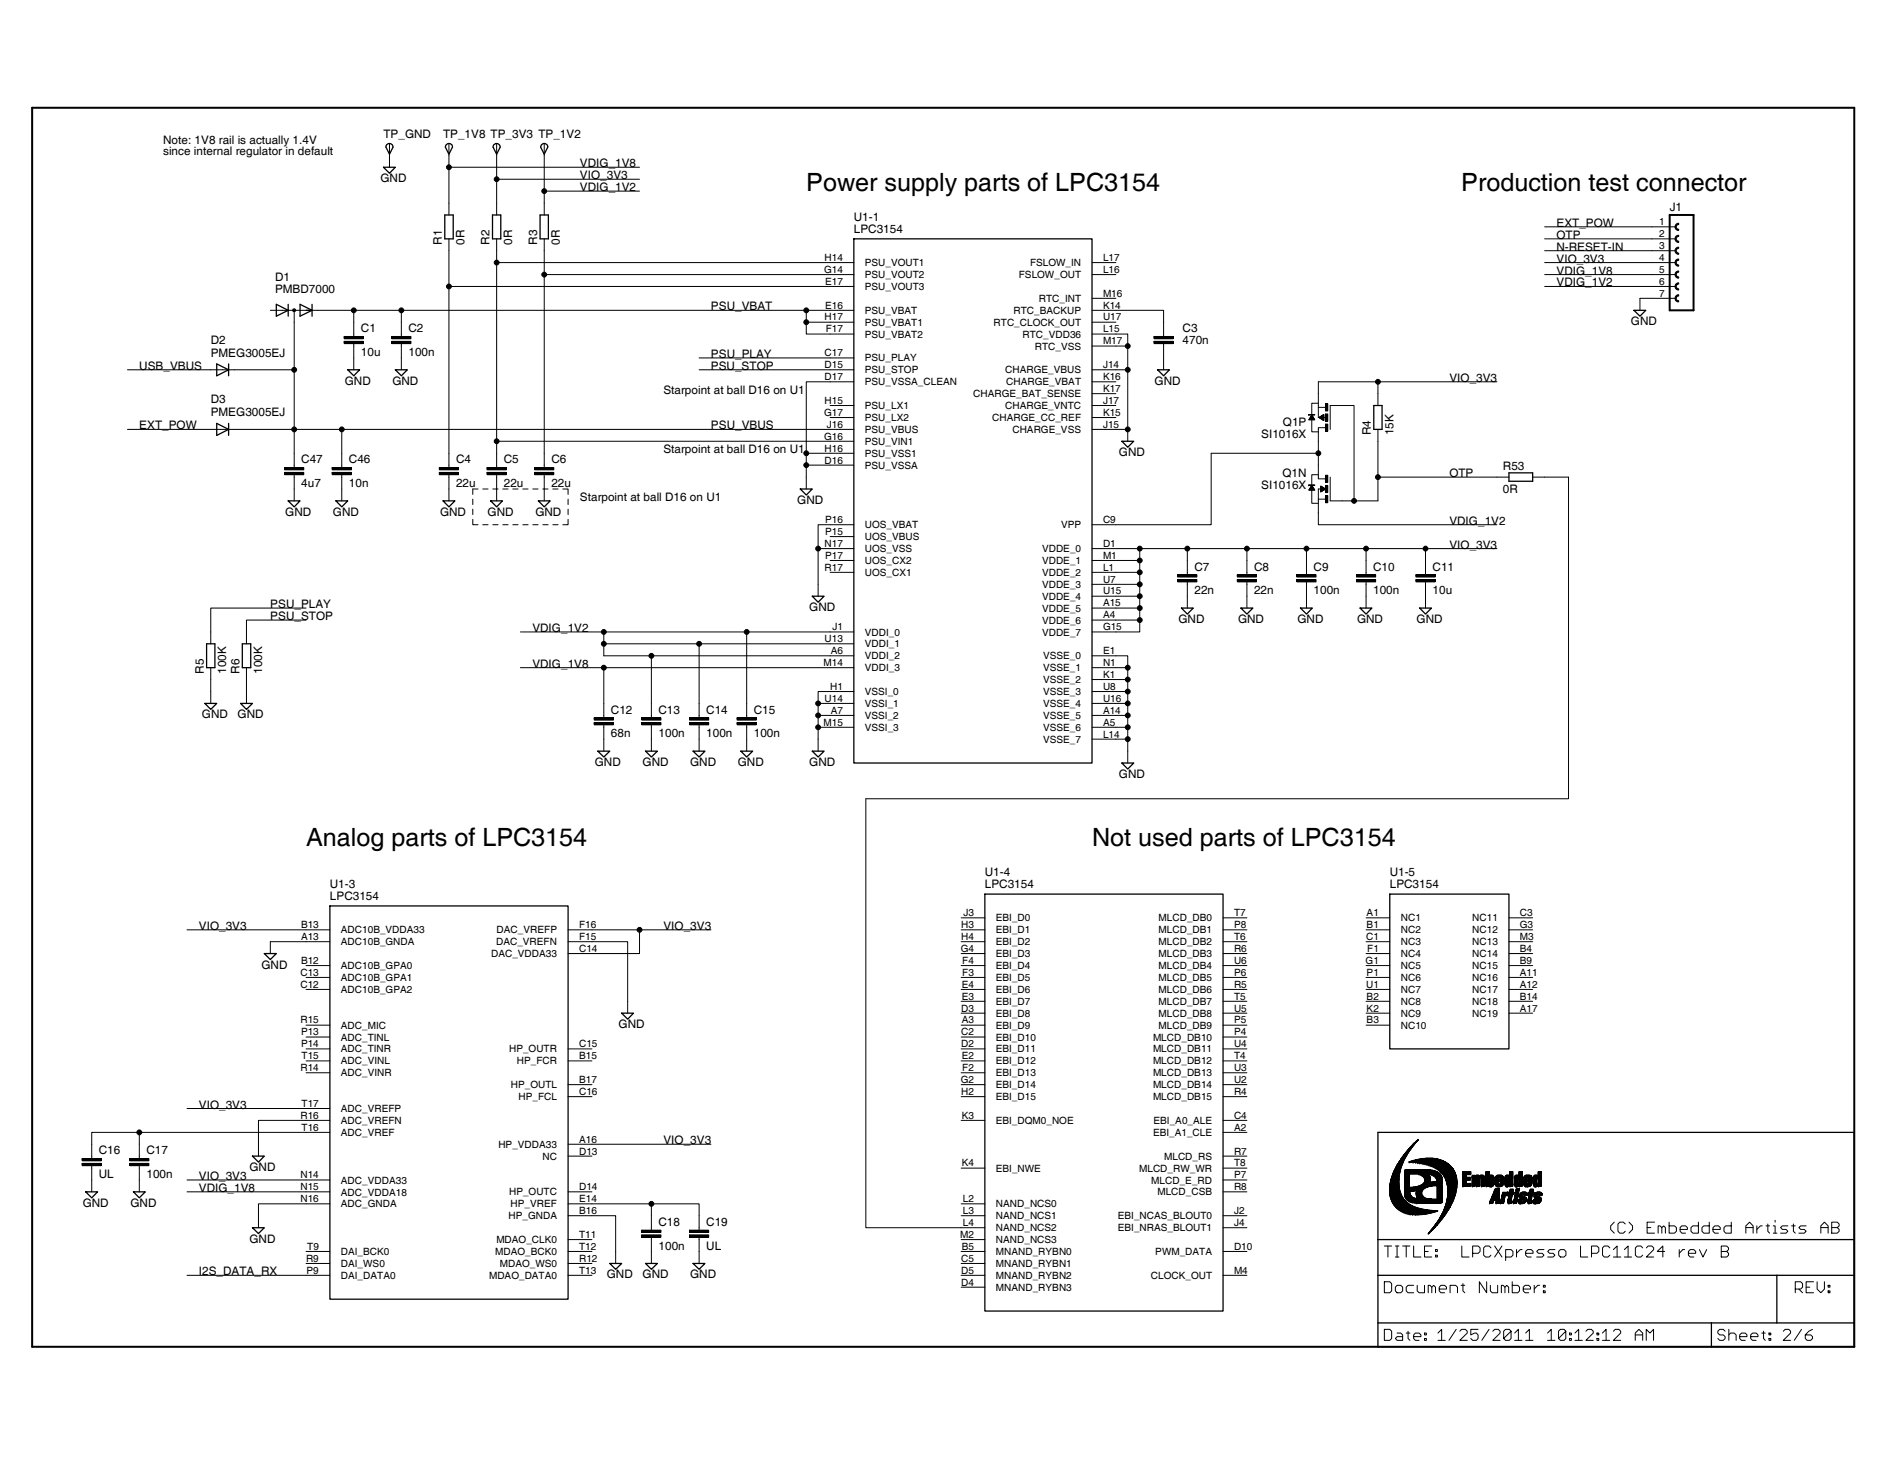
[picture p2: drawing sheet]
<svg xmlns="http://www.w3.org/2000/svg" width="279mm" height="216mm" viewBox="0 0 279 216" stroke-linecap="round" stroke-linejoin="round" font-family="sans-serif">
<defs><g id="words">
<g font-size="3.7">
<text x="119.4" y="28.3">Power supply parts of LPC3154</text>
<text x="216.5" y="28.3">Production test connector</text>
<text x="45.3" y="125.3">Analog parts of LPC3154</text>
<text x="161.8" y="125.3">Not used parts of LPC3154</text>
</g>
<g font-size="1.7">
<text x="24.2" y="21.3">Note: 1V8 rail is actually 1.4V</text>
<text x="24.2" y="23">since internal regulator in default</text>
<text x="56.8" y="20.4">TP_GND</text>
<text x="65.6" y="20.4">TP_1V8 TP_3V3 TP_1V2</text>
<text x="56.4" y="27">GND</text>
<text x="85.9" y="24.8">VDIG_1V8</text>
<text x="85.9" y="26.5">VIO_3V3</text>
<text x="85.9" y="28.3">VDIG_1V2</text>
<text x="126.5" y="34.5">LPC3154</text>
<text x="126.5" y="32.7">U1-1</text>
<text x="230.6" y="33.6">EXT_POW</text>
<text x="230.6" y="35.4">OTP</text>
<text x="247.4" y="31.3">J1</text>
<text x="40.7" y="41.6">D1</text>
<text x="65.5" y="36.2" transform="rotate(-90 65.5 36.2)">R1</text>
<text x="68.8" y="36.2" transform="rotate(-90 68.8 36.2)">0R</text>
<text x="72.5" y="36.2" transform="rotate(-90 72.5 36.2)">R2</text>
<text x="75.9" y="36.2" transform="rotate(-90 75.9 36.2)">0R</text>
<text x="79.6" y="36.2" transform="rotate(-90 79.6 36.2)">R3</text>
<text x="82.9" y="36.2" transform="rotate(-90 82.9 36.2)">0R</text>
<text x="230.6" y="38.9">VIO_3V3</text>
<text x="230.6" y="40.7">VDIG_1V8</text>
<text x="230.6" y="37.1">N-RESET-IN</text>
<text x="40.7" y="43.4">PMBD7000</text>
<text x="105.3" y="46">PSU_VBAT</text>
<text x="230.6" y="42.4">VDIG_1V2</text>
<text x="31.2" y="52.9">PMEG3005EJ</text>
<text x="31.2" y="50.9">D2</text>
<text x="53.5" y="52.7">10u</text>
<text x="53.5" y="49.2">C1</text>
<text x="60.5" y="52.7">100n</text>
<text x="60.5" y="49.2">C2</text>
<text x="105.3" y="53">PSU_PLAY</text>
<text x="175.2" y="51">470n</text>
<text x="175.2" y="49.2">C3</text>
<text x="241.6" y="48.2">GND</text>
<text x="20.6" y="54.8">USB_VBUS</text>
<text x="31.2" y="59.7">D3</text>
<text x="51.1" y="57">GND</text>
<text x="58.1" y="57">GND</text>
<text x="98.3" y="58.3">Starpoint at ball D16 on U1</text>
<text x="105.3" y="54.8">PSU_STOP</text>
<text x="171" y="57">GND</text>
<text x="214.7" y="56.5">VIO_3V3</text>
<text x="20.6" y="63.6">EXT_POW</text>
<text x="31.2" y="61.7">PMEG3005EJ</text>
<text x="105.3" y="63.6">PSU_VBUS</text>
<text x="186.8" y="64.8">SI1016X</text>
<text x="190.1" y="63.1">Q1P</text>
<text x="203.1" y="64.5" transform="rotate(-90 203.1 64.5)">R4</text>
<text x="206.4" y="64.5" transform="rotate(-90 206.4 64.5)">15K</text>
<text x="44.6" y="68.6">C47</text>
<text x="51.7" y="68.6">C46</text>
<text x="67.6" y="68.6">C4</text>
<text x="74.6" y="68.6">C5</text>
<text x="81.7" y="68.6">C6</text>
<text x="98.3" y="67.1">Starpoint at ball D16 on U1</text>
<text x="165.8" y="67.6">GND</text>
<text x="190" y="70.7">Q1N</text>
<text x="214.7" y="70.7">OTP</text>
<text x="222.7" y="69.6">R53</text>
<text x="42.2" y="76.4">GND</text>
<text x="44.6" y="72.1">4u7</text>
<text x="49.3" y="76.4">GND</text>
<text x="51.7" y="72.1">10n</text>
<text x="65.2" y="76.4">GND</text>
<text x="67.6" y="72.1">22u</text>
<text x="72.2" y="76.4">GND</text>
<text x="74.6" y="72.1">22u</text>
<text x="79.3" y="76.4">GND</text>
<text x="81.7" y="72.1">22u</text>
<text x="85.9" y="74.2">Starpoint at ball D16 on U1</text>
<text x="118.1" y="74.6">GND</text>
<text x="186.8" y="72.4">SI1016X</text>
<text x="214.7" y="77.7">VDIG_1V2</text>
<text x="222.7" y="72.9">0R</text>
<text x="214.7" y="81.2">VIO_3V3</text>
<text x="177" y="84.5">C7</text>
<text x="177" y="88">22n</text>
<text x="185.8" y="88">22n</text>
<text x="185.8" y="84.5">C8</text>
<text x="194.6" y="88">100n</text>
<text x="194.6" y="84.5">C9</text>
<text x="203.4" y="88">100n</text>
<text x="203.4" y="84.5">C10</text>
<text x="212.2" y="88">10u</text>
<text x="212.2" y="84.5">C11</text>
<text x="40" y="90">PSU_PLAY</text>
<text x="40" y="91.8">PSU_STOP</text>
<text x="78.9" y="93.6">VDIG_1V2</text>
<text x="119.9" y="90.5">GND</text>
<text x="174.6" y="92.3">GND</text>
<text x="183.4" y="92.3">GND</text>
<text x="192.2" y="92.3">GND</text>
<text x="201" y="92.3">GND</text>
<text x="209.9" y="92.3">GND</text>
<text x="30.2" y="99.8" transform="rotate(-90 30.2 99.8)">R5</text>
<text x="33.5" y="99.8" transform="rotate(-90 33.5 99.8)">100K</text>
<text x="35.5" y="99.8" transform="rotate(-90 35.5 99.8)">R6</text>
<text x="38.8" y="99.8" transform="rotate(-90 38.8 99.8)">100K</text>
<text x="78.9" y="98.9">VDIG_1V8</text>
<text x="29.9" y="106.4">GND</text>
<text x="35.2" y="106.4">GND</text>
<text x="90.5" y="105.7">C12</text>
<text x="97.6" y="105.7">C13</text>
<text x="104.6" y="105.7">C14</text>
<text x="111.7" y="105.7">C15</text>
<text x="88.1" y="113.4">GND</text>
<text x="90.5" y="109.2">68n</text>
<text x="95.2" y="113.4">GND</text>
<text x="97.6" y="109.2">100n</text>
<text x="102.2" y="113.4">GND</text>
<text x="104.6" y="109.2">100n</text>
<text x="109.3" y="113.4">GND</text>
<text x="111.7" y="109.2">100n</text>
<text x="119.9" y="113.4">GND</text>
<text x="165.8" y="115.2">GND</text>
<text x="48.9" y="131.5">U1-3</text>
<text x="145.9" y="131.5">LPC3154</text>
<text x="145.9" y="129.8">U1-4</text>
<text x="205.9" y="131.5">LPC3154</text>
<text x="205.9" y="129.8">U1-5</text>
<text x="29.5" y="137.7">VIO_3V3</text>
<text x="48.9" y="133.3">LPC3154</text>
<text x="98.3" y="137.7">VIO_3V3</text>
<text x="38.7" y="143.4">GND</text>
<text x="91.7" y="152.2">GND</text>
<text x="29.5" y="164.1">VIO_3V3</text>
<text x="14.6" y="170.9">C16</text>
<text x="21.7" y="170.9">C17</text>
<text x="37" y="173.4">GND</text>
<text x="98.3" y="169.4">VIO_3V3</text>
<text x="12.3" y="178.7">GND</text>
<text x="14.6" y="174.5">UL</text>
<text x="19.3" y="178.7">GND</text>
<text x="21.7" y="174.5">100n</text>
<text x="29.5" y="176.5">VDIG_1V8</text>
<text x="29.5" y="174.7">VIO_3V3</text>
<text x="37" y="184">GND</text>
<text x="97.6" y="181.5">C18</text>
<text x="97.6" y="185.1">100n</text>
<text x="104.6" y="185.1">UL</text>
<text x="104.6" y="181.5">C19</text>
<text x="29.5" y="188.8">I2S_DATA_RX</text>
<text x="89.9" y="189.3">GND</text>
<text x="95.2" y="189.3">GND</text>
<text x="102.2" y="189.3">GND</text>
</g>
<g font-size="1.5">
<text x="245.8" y="33.4">1</text>
<text x="245.8" y="35.1">2</text>
<text x="122.1" y="40.4">G14</text>
<text x="122.2" y="38.7">H14</text>
<text x="128.1" y="39.4">PSU_VOUT1</text>
<text x="128.1" y="41.2">PSU_VOUT2</text>
<text x="150.9" y="41.2">FSLOW_OUT</text>
<text x="152.6" y="39.4">FSLOW_IN</text>
<text x="163.4" y="38.6">L17</text>
<text x="163.4" y="40.4">L16</text>
<text x="245.8" y="36.9">3</text>
<text x="245.8" y="38.7">4</text>
<text x="245.8" y="40.4">5</text>
<text x="122.2" y="47.5">H17</text>
<text x="122.2" y="42.2">E17</text>
<text x="122.2" y="45.7">E16</text>
<text x="128.1" y="42.9">PSU_VOUT3</text>
<text x="128.1" y="46.5">PSU_VBAT</text>
<text x="150.1" y="46.5">RTC_BACKUP</text>
<text x="153.9" y="44.7">RTC_INT</text>
<text x="163.4" y="47.5">U17</text>
<text x="163.4" y="43.9">M16</text>
<text x="163.4" y="45.7">K14</text>
<text x="245.8" y="42.2">6</text>
<text x="245.8" y="43.9">7</text>
<text x="122.2" y="52.7">C17</text>
<text x="122.3" y="49.2">F17</text>
<text x="128.1" y="48.2">PSU_VBAT1</text>
<text x="128.1" y="50">PSU_VBAT2</text>
<text x="128.1" y="53.5">PSU_PLAY</text>
<text x="147.2" y="48.2">RTC_CLOCK_OUT</text>
<text x="151.5" y="50">RTC_VDD36</text>
<text x="153.3" y="51.8">RTC_VSS</text>
<text x="163.4" y="49.2">L15</text>
<text x="163.4" y="51">M17</text>
<text x="122.2" y="54.5">D15</text>
<text x="122.2" y="56.3">D17</text>
<text x="122.2" y="59.8">H15</text>
<text x="128.1" y="55.3">PSU_STOP</text>
<text x="128.1" y="57.1">PSU_VSSA_CLEAN</text>
<text x="144.2" y="58.8">CHARGE_BAT_SENSE</text>
<text x="148.9" y="55.3">CHARGE_VBUS</text>
<text x="149.1" y="57.1">CHARGE_VBAT</text>
<text x="163.4" y="54.5">J14</text>
<text x="163.4" y="56.3">K16</text>
<text x="163.4" y="58">K17</text>
<text x="163.4" y="59.8">J17</text>
<text x="122.1" y="61.6">G17</text>
<text x="122.1" y="65.1">G16</text>
<text x="122.5" y="63.4">J16</text>
<text x="128.1" y="60.6">PSU_LX1</text>
<text x="128.1" y="62.4">PSU_LX2</text>
<text x="128.1" y="64.1">PSU_VBUS</text>
<text x="128.1" y="65.9">PSU_VIN1</text>
<text x="147" y="62.4">CHARGE_CC_REF</text>
<text x="148.9" y="60.6">CHARGE_VNTC</text>
<text x="150" y="64.1">CHARGE_VSS</text>
<text x="163.4" y="61.6">K15</text>
<text x="163.4" y="63.4">J15</text>
<text x="122.2" y="66.9">H16</text>
<text x="122.2" y="68.6">D16</text>
<text x="128.1" y="67.6">PSU_VSS1</text>
<text x="128.1" y="69.4">PSU_VSSA</text>
<text x="122.2" y="77.4">P16</text>
<text x="163.4" y="77.4">C9</text>
<text x="122.2" y="81">N17</text>
<text x="122.2" y="79.2">P15</text>
<text x="122.2" y="82.7">P17</text>
<text x="128.1" y="78.2">UOS_VBAT</text>
<text x="128.1" y="80">UOS_VBUS</text>
<text x="128.1" y="81.8">UOS_VSS</text>
<text x="128.1" y="83.5">UOS_CX2</text>
<text x="154.4" y="81.8">VDDE_0</text>
<text x="154.4" y="83.5">VDDE_1</text>
<text x="157.2" y="78.2">VPP</text>
<text x="163.4" y="81">D1</text>
<text x="163.4" y="82.7">M1</text>
<text x="122.2" y="84.5">R17</text>
<text x="128.1" y="85.3">UOS_CX1</text>
<text x="154.4" y="85.3">VDDE_2</text>
<text x="154.4" y="87.1">VDDE_3</text>
<text x="154.4" y="88.8">VDDE_4</text>
<text x="163.4" y="84.5">L1</text>
<text x="163.4" y="86.3">U7</text>
<text x="163.4" y="88">U15</text>
<text x="163.4" y="89.8">A15</text>
<text x="122.2" y="95.1">U13</text>
<text x="123.3" y="93.3">J1</text>
<text x="128.1" y="94.1">VDDI_0</text>
<text x="128.1" y="95.9">VDDI_1</text>
<text x="154.4" y="90.6">VDDE_5</text>
<text x="154.4" y="92.3">VDDE_6</text>
<text x="154.4" y="94.1">VDDE_7</text>
<text x="163.4" y="91.6">A4</text>
<text x="163.4" y="93.3">G15</text>
<text x="122" y="98.6">M14</text>
<text x="123.1" y="96.9">A6</text>
<text x="128.1" y="97.6">VDDI_2</text>
<text x="128.1" y="99.4">VDDI_3</text>
<text x="154.5" y="101.2">VSSE_2</text>
<text x="154.5" y="97.6">VSSE_0</text>
<text x="154.5" y="99.4">VSSE_1</text>
<text x="163.4" y="98.6">N1</text>
<text x="163.4" y="100.4">K1</text>
<text x="163.4" y="96.9">E1</text>
<text x="122" y="107.4">M15</text>
<text x="122.2" y="103.9">U14</text>
<text x="123" y="102.1">H1</text>
<text x="123.1" y="105.7">A7</text>
<text x="128.1" y="102.9">VSSI_0</text>
<text x="128.1" y="104.7">VSSI_1</text>
<text x="128.1" y="106.5">VSSI_2</text>
<text x="154.5" y="102.9">VSSE_3</text>
<text x="154.5" y="104.7">VSSE_4</text>
<text x="154.5" y="106.5">VSSE_5</text>
<text x="163.4" y="102.2">U8</text>
<text x="163.4" y="103.9">U16</text>
<text x="163.4" y="105.7">A14</text>
<text x="163.4" y="107.4">A5</text>
<text x="128.1" y="108.2">VSSI_3</text>
<text x="154.5" y="108.2">VSSE_6</text>
<text x="154.5" y="110">VSSE_7</text>
<text x="163.4" y="109.2">L14</text>
<text x="44.6" y="137.4">B13</text>
<text x="85.8" y="137.4">F16</text>
<text x="142.4" y="137.4">H3</text>
<text x="142.7" y="135.7">J3</text>
<text x="147.5" y="136.4">EBI_D0</text>
<text x="171.6" y="136.4">MLCD_DB0</text>
<text x="182.8" y="135.7">T7</text>
<text x="182.8" y="137.4">P8</text>
<text x="202.5" y="135.7">A1</text>
<text x="202.5" y="137.4">B1</text>
<text x="207.5" y="136.4">NC1</text>
<text x="218.1" y="136.4">NC11</text>
<text x="225.2" y="135.7">C3</text>
<text x="225.2" y="137.4">G3</text>
<text x="44.6" y="139.2">A13</text>
<text x="44.6" y="142.7">B12</text>
<text x="50.5" y="138.2">ADC10B_VDDA33</text>
<text x="50.5" y="140">ADC10B_GNDA</text>
<text x="50.5" y="143.5">ADC10B_GPA0</text>
<text x="72.7" y="141.8">DAC_VDDA33</text>
<text x="73.5" y="140">DAC_VREFN</text>
<text x="73.6" y="138.2">DAC_VREFP</text>
<text x="85.8" y="139.2">F15</text>
<text x="85.8" y="141">C14</text>
<text x="142.3" y="141">G4</text>
<text x="142.4" y="139.2">H4</text>
<text x="142.6" y="142.7">F4</text>
<text x="147.5" y="138.2">EBI_D1</text>
<text x="147.5" y="140">EBI_D2</text>
<text x="147.5" y="141.8">EBI_D3</text>
<text x="147.5" y="143.5">EBI_D4</text>
<text x="171.6" y="138.2">MLCD_DB1</text>
<text x="171.6" y="140">MLCD_DB2</text>
<text x="171.6" y="141.8">MLCD_DB3</text>
<text x="171.6" y="143.5">MLCD_DB4</text>
<text x="182.8" y="139.2">T6</text>
<text x="182.8" y="141">R6</text>
<text x="182.8" y="142.7">U6</text>
<text x="202.3" y="142.7">G1</text>
<text x="202.4" y="139.2">C1</text>
<text x="202.5" y="141">F1</text>
<text x="207.5" y="138.2">NC2</text>
<text x="207.5" y="140">NC3</text>
<text x="207.5" y="141.8">NC4</text>
<text x="207.5" y="143.5">NC5</text>
<text x="218.1" y="138.2">NC12</text>
<text x="218.1" y="140">NC13</text>
<text x="218.1" y="141.8">NC14</text>
<text x="218.1" y="143.5">NC15</text>
<text x="225.2" y="139.2">M3</text>
<text x="225.2" y="141">B4</text>
<text x="225.2" y="142.7">B9</text>
<text x="44.5" y="146.3">C12</text>
<text x="44.5" y="144.5">C13</text>
<text x="50.5" y="147">ADC10B_GPA2</text>
<text x="50.5" y="145.3">ADC10B_GPA1</text>
<text x="142.4" y="149.8">D3</text>
<text x="142.5" y="146.3">E4</text>
<text x="142.5" y="148">E3</text>
<text x="142.6" y="144.5">F3</text>
<text x="147.5" y="145.3">EBI_D5</text>
<text x="147.5" y="147">EBI_D6</text>
<text x="147.5" y="148.8">EBI_D7</text>
<text x="171.6" y="145.3">MLCD_DB5</text>
<text x="171.6" y="147">MLCD_DB6</text>
<text x="171.6" y="148.8">MLCD_DB7</text>
<text x="182.8" y="144.5">P6</text>
<text x="182.8" y="146.3">R5</text>
<text x="182.8" y="148">T5</text>
<text x="182.8" y="149.8">U5</text>
<text x="202.4" y="146.3">U1</text>
<text x="202.5" y="144.5">P1</text>
<text x="202.5" y="148">B2</text>
<text x="202.5" y="149.8">K2</text>
<text x="207.5" y="145.3">NC6</text>
<text x="207.5" y="147">NC7</text>
<text x="207.5" y="148.8">NC8</text>
<text x="218.1" y="145.3">NC16</text>
<text x="218.1" y="147">NC17</text>
<text x="218.1" y="148.8">NC18</text>
<text x="225.2" y="144.5">A11</text>
<text x="225.2" y="146.3">A12</text>
<text x="225.2" y="148">B14</text>
<text x="225.2" y="149.8">A17</text>
<text x="44.5" y="151.6">R15</text>
<text x="44.6" y="153.3">P13</text>
<text x="44.6" y="155.1">P14</text>
<text x="50.5" y="152.3">ADC_MIC</text>
<text x="50.5" y="154.1">ADC_TINL</text>
<text x="50.5" y="155.9">ADC_TINR</text>
<text x="75.4" y="155.8">HP_OUTR</text>
<text x="85.8" y="155.1">C15</text>
<text x="142.4" y="153.3">C2</text>
<text x="142.4" y="155.1">D2</text>
<text x="142.5" y="151.6">A3</text>
<text x="147.5" y="150.6">EBI_D8</text>
<text x="147.5" y="152.3">EBI_D9</text>
<text x="147.5" y="154.1">EBI_D10</text>
<text x="147.5" y="155.9">EBI_D11</text>
<text x="170.8" y="154.1">MLCD_DB10</text>
<text x="170.8" y="155.8">MLCD_DB11</text>
<text x="171.6" y="150.6">MLCD_DB8</text>
<text x="171.6" y="152.3">MLCD_DB9</text>
<text x="182.8" y="151.6">P5</text>
<text x="182.8" y="153.3">P4</text>
<text x="182.8" y="155.1">U4</text>
<text x="202.5" y="151.6">B3</text>
<text x="207.5" y="150.6">NC9</text>
<text x="207.5" y="152.3">NC10</text>
<text x="218.1" y="150.6">NC19</text>
<text x="44.5" y="158.6">R14</text>
<text x="44.7" y="156.8">T15</text>
<text x="50.5" y="157.6">ADC_VINL</text>
<text x="50.5" y="159.4">ADC_VINR</text>
<text x="75.7" y="161.1">HP_OUTL</text>
<text x="76.6" y="157.6">HP_FCR</text>
<text x="85.8" y="160.4">B17</text>
<text x="85.8" y="156.8">B15</text>
<text x="142.3" y="160.4">G2</text>
<text x="142.5" y="156.8">E2</text>
<text x="142.6" y="158.6">F2</text>
<text x="147.5" y="157.6">EBI_D12</text>
<text x="147.5" y="159.4">EBI_D13</text>
<text x="147.5" y="161.1">EBI_D14</text>
<text x="170.8" y="157.6">MLCD_DB12</text>
<text x="170.8" y="159.4">MLCD_DB13</text>
<text x="170.8" y="161.1">MLCD_DB14</text>
<text x="182.8" y="156.8">T4</text>
<text x="182.8" y="158.6">U3</text>
<text x="182.8" y="160.4">U2</text>
<text x="44.5" y="165.7">R16</text>
<text x="44.7" y="163.9">T17</text>
<text x="44.7" y="167.4">T16</text>
<text x="50.5" y="164.7">ADC_VREFP</text>
<text x="50.5" y="166.4">ADC_VREFN</text>
<text x="76.8" y="162.9">HP_FCL</text>
<text x="85.8" y="162.1">C16</text>
<text x="142.4" y="162.1">H2</text>
<text x="142.5" y="165.7">K3</text>
<text x="147.5" y="162.9">EBI_D15</text>
<text x="147.5" y="166.4">EBI_DQM0_NOE</text>
<text x="170.8" y="162.9">MLCD_DB15</text>
<text x="170.9" y="166.4">EBI_A0_ALE</text>
<text x="182.8" y="162.1">R4</text>
<text x="182.8" y="165.7">C4</text>
<text x="182.8" y="167.4">A2</text>
<text x="50.5" y="168.2">ADC_VREF</text>
<text x="73.8" y="170">HP_VDDA33</text>
<text x="80.4" y="171.7">NC</text>
<text x="85.8" y="171">D13</text>
<text x="85.8" y="169.2">A16</text>
<text x="142.5" y="172.7">K4</text>
<text x="147.5" y="173.5">EBI_NWE</text>
<text x="168.8" y="173.5">MLCD_RW_WR</text>
<text x="170.8" y="168.2">EBI_A1_CLE</text>
<text x="172.5" y="171.7">MLCD_RS</text>
<text x="182.8" y="171">R7</text>
<text x="182.8" y="172.7">T8</text>
<text x="44.5" y="176.3">N15</text>
<text x="44.5" y="174.5">N14</text>
<text x="44.5" y="178">N16</text>
<text x="50.5" y="177">ADC_VDDA18</text>
<text x="50.5" y="175.3">ADC_VDDA33</text>
<text x="50.5" y="178.8">ADC_GNDA</text>
<text x="75.4" y="177">HP_OUTC</text>
<text x="75.6" y="178.8">HP_VREF</text>
<text x="85.8" y="179.8">B16</text>
<text x="85.8" y="178">E14</text>
<text x="85.8" y="176.3">D14</text>
<text x="142.6" y="178">L2</text>
<text x="142.6" y="179.8">L3</text>
<text x="147.5" y="178.8">NAND_NCS0</text>
<text x="170.6" y="175.3">MLCD_E_RD</text>
<text x="171.5" y="177">MLCD_CSB</text>
<text x="182.8" y="176.3">R8</text>
<text x="182.8" y="174.5">P7</text>
<text x="182.8" y="179.8">J2</text>
<text x="45.5" y="185.1">T9</text>
<text x="50.5" y="185.8">DAI_BCK0</text>
<text x="73.4" y="185.8">MDAO_BCK0</text>
<text x="73.5" y="184.1">MDAO_CLK0</text>
<text x="75.3" y="180.6">HP_GNDA</text>
<text x="85.8" y="185.1">T12</text>
<text x="85.8" y="183.3">T11</text>
<text x="142.2" y="183.3">M2</text>
<text x="142.5" y="185.1">B5</text>
<text x="142.6" y="181.5">L4</text>
<text x="147.5" y="180.6">NAND_NCS1</text>
<text x="147.5" y="182.3">NAND_NCS2</text>
<text x="147.5" y="184.1">NAND_NCS3</text>
<text x="147.5" y="185.8">MNAND_RYBN0</text>
<text x="165.6" y="180.6">EBI_NCAS_BLOUT0</text>
<text x="165.6" y="182.3">EBI_NRAS_BLOUT1</text>
<text x="171.2" y="185.8">PWM_DATA</text>
<text x="182.8" y="181.5">J4</text>
<text x="182.8" y="185.1">D10</text>
<text x="45.3" y="186.8">R9</text>
<text x="45.4" y="188.6">P9</text>
<text x="50.5" y="187.6">DAI_WS0</text>
<text x="50.5" y="189.4">DAI_DATA0</text>
<text x="72.5" y="189.4">MDAO_DATA0</text>
<text x="74" y="187.6">MDAO_WS0</text>
<text x="85.8" y="188.6">T13</text>
<text x="85.8" y="186.8">R12</text>
<text x="142.4" y="186.8">C5</text>
<text x="142.4" y="188.6">D5</text>
<text x="142.4" y="190.4">D4</text>
<text x="147.5" y="187.6">MNAND_RYBN1</text>
<text x="147.5" y="189.4">MNAND_RYBN2</text>
<text x="147.5" y="191.1">MNAND_RYBN3</text>
<text x="170.5" y="189.4">CLOCK_OUT</text>
<text x="182.8" y="188.6">M4</text>
</g>
</g></defs>
<g fill="none" stroke="#000" stroke-width=".19">
<path d="M56.8 24.8h1.8l-.9 .9zM57.4 21.3l.3-.1 .3 .1 .2 .5-.5 1-.5-1zM65.9 31.8h1.2v3.6h-1.2zM66.2 21.3l.3-.1 .3 .1 .2 .3v.2l-.5 1-.5-1zM73 31.8h1.2v3.6h-1.2zM73.3 21.3l.3-.1 .3 .1 .2 .5-.5 1-.6-1zM80 31.8h1.2v3.6h-1.2zM80.3 21.3l.3-.1 .3 .1 .2 .3 .1 .2-.6 1-.5-1zM126.5 35.4h35.3v77.6h-35.3zM32.1 53.9l1.8 .9-1.8 .8zM33.9 53.9v1.7M40.9 45.1l1.8 .9-1.8 .8z"/>
<path d="M42.7 45.1v1.7M44.4 45.1l1.8 .9-1.8 .8zM46.2 45.1v1.7M51.5 54.8h1.8l-.9 .8zM58.6 54.8h1.7l-.8 .8zM171.5 54.8h1.7l-.8 .8zM242.1 46h1.7l-.8 .8zM32.1 62.7l1.8 .9-1.8 .9zM33.9 62.7v1.8M42.7 74.2h1.7l-.8 .9zM49.8 74.2h1.7l-.9 .9zM65.6 74.2h1.8l-.9 .9z"/>
<path d="M72.7 74.2h1.7l-.8 .9zM79.8 74.2h1.7l-.9 .9zM118.6 72.4h1.7l-.9 .9zM166.2 65.3h1.8l-.9 .9zM203.5 60h1.2v3.6h-1.2zM223.5 70h3.6v1.3h-3.6zM30.6 95.3h1.2v3.6h-1.2zM35.9 95.3h1.2v3.6h-1.2zM120.3 88.3h1.8l-.9 .9zM175 90h1.8l-.9 .9zM183.8 90h1.8l-.9 .9zM192.7 90h1.7l-.9 .9z"/>
<path d="M201.5 90h1.7l-.8 .9zM210.3 90h1.8l-.9 .9zM30.4 104.2h1.7l-.9 .9zM35.6 104.2h1.8l-.9 .9zM88.6 111.2h1.7l-.8 .9zM95.6 111.2h1.8l-.9 .9zM102.7 111.2h1.7l-.8 .9zM109.7 111.2h1.8l-.9 .9zM120.3 111.2h1.8l-.9 .9zM166.2 113h1.8l-.9 .9zM48.9 134.2h35.3v58.2h-35.3zM145.9 132.4h35.3v61.7h-35.3z"/>
<path d="M205.9 132.4h17.6v22.9h-17.6zM39.2 141.2h1.7l-.9 .9zM92.1 150h1.8l-.9 .9zM12.7 176.5h1.8l-.9 .9zM19.8 176.5h1.7l-.9 .9zM37.4 171.2h1.8l-.9 .9zM37.4 181.8h1.8l-.9 .9zM90.3 187.1h1.8l-.9 .9zM95.6 187.1h1.8l-.9 .9zM102.7 187.1h1.7l-.8 .9zM204.1 183.6h70.6M204.1 188.8h70.6"/>
<path d="M204.1 195.9h59.1M253.5 195.9v3.5M263.2 195.9h11.5v3.5h-70.6v-31.7h70.6v28.2M263.2 188.8v7.1"/>
</g>
<g fill="none" stroke="#000" stroke-width=".15">
<path d="M57.7 21.3v3.5M66.5 35.4v33.8M66.5 21.3v3.5M73.6 35.4v33.8M73.6 21.3v5.2M73.6 38.9h52.9M80.6 35.4v33.8M80.6 21.3v7M94.7 24.8h-28.2v7M94.7 26.5h-21.1v5.3M94.7 28.3h-14.1v3.5M161.8 38.9h3.5"/>
<path d="M228.8 35.4h19.4M248.2 38.9h-19.4M248.2 33.6h-19.4M248.2 37.1h-19.4M248.3 35l.4-.2v.2l-.4 .3v.2l.2 .2h.2v.2a.54 .54 0 0 1-.5-.3 .54 .54 0 0 1 .1-.6zM248.3 36.7l.4-.1v.2l-.4 .2v.2l.4 .3v.2l-.4-.2-.1-.2zM248.3 33.2l.4-.1v.2h-.2l-.2 .2v.2l.4 .3v.1l-.4-.1-.1-.3zM248.3 38.5l.4-.1v.1l-.2 .1-.2 .2v.2l.4 .2v.2l-.4-.1-.1-.3zM18.9 54.8h24.7M40 46h12.4v3.8M43.4 45.8h.3l.1 .2-.1 .1h-.3zM43.6 46v23.2"/>
<path d="M51 50.5h2.8v.4h-2.8zM51 50.5h.1M51 49.8h2.8v.4h-2.8zM51 49.8h.1M52.4 46h74.1M52.4 50.9v3.9M58 50.5h2.9v.4h-2.9zM58 50.5h.1M58 49.8h2.9v.4h-2.9zM58 49.8h.1M59.5 46v3.8M59.5 50.9v3.9"/>
<path d="M66.5 42.4h60M103.6 53h22.9M103.6 54.8h22.9M119.4 47.7v1.8h7.1M119.4 47.7h7.1M119.4 46v1.7M126.5 56.5h-7.1v10.6M126.5 40.7h-45.9M161.8 49.5h5.3v1.7M161.8 46h10.6v3.8M161.8 40.7h3.5M161.8 47.7h3.5"/>
<path d="M161.8 56.5h3.5M161.8 44.2h3.5M161.8 51.2h5.3M161.8 58.3h3.5M167.1 54.8v10.5M167.1 51.2v3.6h-5.3M171 50.5h2.8v.4h-2.8zM171 50.5h.1M171 49.8h2.8v.4h-2.8zM171 49.8h.1M172.4 50.9v3.9M195.3 59.7h-1v1.8"/>
<path d="M196.4 59.8h.3v1.1h-.3zM196.4 59.8h.1M204.1 56.5v3.5M221.8 56.5h-26.5v5.3h1.1M228.8 42.4h19.4M248.2 40.7h-19.4M248.2 44.2h-5.2v1.8M248.3 40.3l.4-.2v.2l-.4 .2v.3l.2 .2h.2v.2a.54 .54 0 0 1-.5-.3 .54 .54 0 0 1 .1-.6zM248.3 42l.4-.1v.2l-.4 .2v.2l.4 .3v.1l-.4-.1-.1-.2zM248.3 43.8l.4-.2v.2l-.2 .1-.2 .2v.2l.4 .2v.2l-.4-.1-.1-.3zM42.2 70h2.8v.3h-2.8zM42.2 70h.1"/>
<path d="M42.2 69.2h2.8v.4h-2.8zM42.2 69.2h.1M43.6 70.3v3.9M49.2 70h2.8v.3h-2.8zM49.2 70h.1M49.2 69.2h2.8v.4h-2.8zM49.2 69.2h.1M50.6 63.6v5.6M50.6 70.3v3.9M65.1 70h2.8v.3h-2.8zM65.1 70h.1M65.1 69.2h2.8v.4h-2.8z"/>
<path d="M65.1 69.2h.1M66.5 70.3v3.9M70 73.9v.8M70 75.4v.8M70 76.9v.8h.8M70.8 72.4h-.8v.8M71.5 72.4h.8M71.5 77.7h.8M72.2 70h2.8v.3h-2.8zM72.2 70h.1M72.2 69.2h2.8v.4h-2.8zM72.2 69.2h.1"/>
<path d="M73 72.4h.8M73 77.7h.8M73.6 70.3v3.9M74.5 72.4h.8M74.5 77.7h.8M76 72.4h.8M76 77.7h.8M77.4 72.4h.8M77.4 77.7h.8M78.9 72.4h.8M78.9 77.7h.8M79.2 70h2.8v.3h-2.8z"/>
<path d="M79.2 70h.1M79.2 69.2h2.8v.4h-2.8zM79.2 69.2h.1M80.4 72.4h.8M80.4 77.7h.8M80.6 70.3v3.9M81.9 72.4h.8M81.9 77.7h.8M83.4 72.4h.8v.8M84.2 76.9v.8h-.8M84.2 73.9v.8M84.2 75.4v.8"/>
<path d="M119.4 67.1v5.3M123 60h3.5M123 61.8h3.5M123 79.5h3.5M126.5 77.7h-5.3v3.5M126.5 63.6h-107.6M126.5 65.3h-52.9M126.5 67.1h-7.1M126.5 68.9h-7.1M161.8 60h3.5M161.8 61.8h3.5M161.8 63.6h5.3"/>
<path d="M193.9 71.8h.9v.1h-.9zM193.9 71.8h.1M193.9 61.4h.9v.1h-.9zM193.9 61.4h.1M193.9 62.1h.9M193.9 72.5h.9M194 72.5h.7M194 62.1h.7M194 72.4h.7M194 62h.7M194 72.4h.6M194 72.3h.6"/>
<path d="M194.1 72.3h.5M194.1 61.9h.5M194.1 61.8h.5M194.1 72.2h.5M194.1 72.2h.4M194.1 61.8h.4M194.2 72.2h.3M194.2 61.7h.3M194.2 72.1h.3M194.2 72.1h.2M194.2 61.6h.2M194.3 72h.1"/>
<path d="M194.3 61.6h.1M194.3 71.9h.1M194.3 61.5h.1M194.3 72.6v1.9h1M194.3 71.9l.5 .7h-.9zM194.3 61.5l.5 .7h-.9zM194.3 62.1v1.8h1M195.3 73.9h1.1M195.3 60.3h1.1M195.3 70.3h-1v1.6M195.4 61.8l.7-.4v.9zM195.5 61.8h.6"/>
<path d="M195.5 61.9h.6M195.5 61.7h.6M195.6 62h.5M195.6 61.7h.5M195.7 72l.7 .4-.7 .5zM195.7 72.8h.1M195.7 72.7h.1M195.7 72.7h.2M195.7 72.7h.3M195.7 72.6h.3M195.7 72.6h.4M195.7 72.5h.5"/>
<path d="M195.7 72.5h.6M195.7 72.4h.6M195.7 72.3h.6M195.7 72.3h.5M195.7 72.2h.4M195.7 72.2h.3M195.7 72.1h.2M195.7 72.1h.1M195.7 72h.1M195.7 61.6h.4M195.7 62h.4M195.8 62.1h.3"/>
<path d="M195.8 61.6h.3M195.9 61.5h.2M195.9 62.1h.2M196 62.2h.1M196 61.4h.1M196.1 61.4h.1M196.1 62.3h.1M196.3 72.4h-1v5.3h26.5M196.4 70.4h.3v1h-.3zM196.4 70.4h.1M196.4 71.9h.3v1h-.3zM196.4 71.9h.1"/>
<path d="M196.4 73.4h.3v1h-.3zM196.4 73.4h.1M196.4 62.8h.3v1.1h-.3zM196.4 62.8h.1M196.4 61.3h.3v1.1h-.3zM196.4 61.3h.1M196.4 70.9h-1.1v-3.8h-15.9v10.6h-17.6M196.4 63.3h-1.1v3.8M197.1 63.6v-3.6h3.5v14.2M204.1 70.7h19.4M204.1 63.6v10.6h-7v-3.5M227.1 70.7h5.3v47.6h-104.1v63.5h17.6"/>
<path d="M31.2 98.9v5.3M36.5 98.9v5.3M45.3 90h-14.1v5.3M45.3 91.8h-8.8v3.5M89.5 98.9v7.4M89.5 93.6v3.5h37M96.5 97.1v9.2M103.6 95.3v11M110.6 93.6v12.7M123 83h3.5M123 84.8h3.5M126.5 81.2h-5.3v7.1"/>
<path d="M126.5 93.6h-49.4M126.5 95.3h-37M126.5 98.9h-49.4M161.8 97.1h5.3v15.9M161.8 88.3h7v1.7M161.8 81.2h14.1M161.8 83h7M161.8 84.8h7M161.8 98.9h5.3M161.8 86.5h7M161.8 90h7M161.8 91.8h7"/>
<path d="M168.8 91.8v1.8h-7M168.8 81.2v7.1M168.8 90v1.8M174.5 85.8h2.8v.4h-2.8zM174.5 85.8h.1M174.5 85.1h2.8v.3h-2.8zM174.5 85.1h.1M175.9 81.2h8.8M175.9 81.2v3.9M175.9 86.2v3.8M183.3 85.8h2.8v.4h-2.8zM183.3 85.8h.1"/>
<path d="M183.3 85.1h2.8v.3h-2.8zM183.3 85.1h.1M184.7 81.2h26.5M184.7 81.2v3.9M184.7 86.2v3.8M192.1 85.8h2.9v.4h-2.9zM192.1 85.8h.1M192.1 85.1h2.9v.3h-2.9zM192.1 85.1h.1M193.5 81.2v3.9M193.5 86.2v3.8M201 85.8h2.8v.4h-2.8z"/>
<path d="M201 85.8h.1M201 85.1h2.8v.3h-2.8zM201 85.1h.1M202.4 81.2v3.9M202.4 86.2v3.8M209.8 85.8h2.8v.4h-2.8zM209.8 85.8h.1M209.8 85.1h2.8v.3h-2.8zM209.8 85.1h.1M211.2 81.2h10.6M211.2 81.2v3.9M211.2 86.2v3.8"/>
<path d="M88 107h2.9v.3h-2.9zM88 107h.1M88 106.3h2.9v.3h-2.9zM88 106.3h.1M89.5 107.3v3.9M95.1 107h2.8v.3h-2.8zM95.1 107h.1M95.1 106.3h2.8v.3h-2.8zM95.1 106.3h.1M96.5 107.3v3.9M102.2 107h2.8v.3h-2.8zM102.2 107h.1"/>
<path d="M102.2 106.3h2.8v.3h-2.8zM102.2 106.3h.1M103.6 107.3v3.9M109.2 107h2.8v.3h-2.8zM109.2 107h.1M109.2 106.3h2.8v.3h-2.8zM109.2 106.3h.1M110.6 107.3v3.9M121.2 105.9h5.3M121.2 107.7h5.3M126.5 102.4h-5.3v8.8M126.5 104.2h-5.3"/>
<path d="M161.8 102.4h5.3M161.8 104.2h5.3M161.8 100.6h5.3M167.1 105.9h-5.3M167.1 107.7h-5.3M167.1 109.5h-5.3M27.7 137.7h21.2M48.9 139.4h-8.9v1.8M84.2 139.4h8.8v10.6M84.2 137.7h21.1M94.7 137.7v3.5h-10.5M142.4 137.7h3.5"/>
<path d="M142.4 139.4h3.5M142.4 135.9h3.5M181.2 137.7h3.5M181.2 139.4h3.5M181.2 135.9h3.5M202.4 137.7h3.5M202.4 139.4h3.5M202.4 135.9h3.5M223.5 137.7h3.6M223.5 139.4h3.6M223.5 135.9h3.6M45.3 143h3.6"/>
<path d="M45.3 146.5h3.6M45.3 144.7h3.6M45.3 151.8h3.6M45.3 153.6h3.6M45.3 155.3h3.6M45.3 157.1h3.6M45.3 158.9h3.6M84.2 155.3h3.5M84.2 157.1h3.5M142.4 143h3.5M142.4 146.5h3.5M142.4 144.7h3.5"/>
<path d="M142.4 151.8h3.5M142.4 153.6h3.5M142.4 155.3h3.5M142.4 157.1h3.5M142.4 158.9h3.5M142.4 141.2h3.5M142.4 148.3h3.5M142.4 150h3.5M181.2 143h3.5M181.2 146.5h3.5M181.2 144.7h3.5M181.2 151.8h3.5"/>
<path d="M181.2 153.6h3.5M181.2 155.3h3.5M181.2 157.1h3.5M181.2 158.9h3.5M181.2 141.2h3.5M181.2 148.3h3.5M181.2 150h3.5M202.4 143h3.5M202.4 146.5h3.5M202.4 144.7h3.5M202.4 151.8h3.5M202.4 141.2h3.5"/>
<path d="M202.4 148.3h3.5M202.4 150h3.5M223.5 143h3.6M223.5 146.5h3.6M223.5 144.7h3.6M223.5 141.2h3.6M223.5 148.3h3.6M223.5 150h3.6M12.2 172.3h2.8v.3h-2.8zM12.2 172.3h.1M12.2 171.6h2.8v.3h-2.8zM12.2 171.6h.1"/>
<path d="M13.6 172.6v3.9M19.2 172.3h2.9v.3h-2.9zM19.2 172.3h.1M19.2 171.6h2.9v.3h-2.9zM19.2 171.6h.1M20.6 167.7h-7v3.9M20.6 172.6v3.9M27.7 174.7h21.2M27.7 164.1h21.2M27.7 176.5h21.2M48.9 165.9h-10.6v5.3M48.9 178.3h-10.6v3.5"/>
<path d="M48.9 167.7h-28.3v3.9M84.2 178.3h12.3v3.8M84.2 176.5h3.5M84.2 171.2h3.5M84.2 169.4h21.1M84.2 162.4h3.5M84.2 160.6h3.5M96.5 178.3h7.1v3.8M142.4 165.9h3.5M142.4 178.3h3.5M142.4 162.4h3.5M142.4 160.6h3.5"/>
<path d="M142.4 173h3.5M181.2 165.9h3.5M181.2 167.7h3.5M181.2 176.5h3.5M181.2 174.7h3.5M181.2 171.2h3.5M181.2 162.4h3.5M181.2 160.6h3.5M181.2 173h3.5M205.9 176.5l1.6 .1zM205.9 176.5h.1M205.9 176.5h1.5z"/>
<path d="M205.9 176.4l1.5 .1zM205.9 176.4h.1M205.9 176.4h1.5zM205.9 176.3l1.5 .1zM205.9 176.3h.1M205.9 176.3h1.5zM205.9 176.2l1.4 .1zM205.9 176.2h.1M205.9 176.2h1.4zM205.9 176.1l1.4 .1zM205.9 176.1h.1M205.9 176.1h1.4z"/>
<path d="M205.9 176l1.4 .1zM205.9 176h.1M205.9 176h1.4zM205.9 175.9l1.4 .1zM205.9 175.9h.1M205.9 175.9h1.4zM205.9 176.8l1.7 .1zM205.9 176.8h.1M205.9 176.8h1.7zM205.9 176.8h1.6zM205.9 176.7l1.6 .1zM205.9 176.7h.1"/>
<path d="M205.9 176.7h1.6zM205.9 176.6l1.6 .1zM205.9 176.6h.1M205.9 176.6h1.6zM205.9 175.8l1.4 .1zM205.9 175.8h.1M205.9 175.8h1.4zM205.9 175.7l1.4 .1zM205.9 175.7h.1M205.9 175.7h1.4zM205.9 175.6l1.4 .1zM205.9 175.6h.1"/>
<path d="M205.9 175.6h1.4zM205.9 175.5l1.4 .1zM205.9 175.5h.1M205.9 175.5h1.4zM206 177h1.6zM206 177h.1M206 176.9l1.6 .1zM206 176.9h.1M206 176.9h1.6zM206 175.5h1.3zM206 175.5h.1M206 175.4l1.3 .1z"/>
<path d="M206 175.4h.1M206 175.4h1.3zM206 175.3l1.3 .1zM206 175.3h.1M206 175.3h1.3zM206 175.2l1.3 .1zM206 175.2h.1M206 177.2h1.8zM206 177.2h.1M206 177.1l1.7 .1zM206 177.1h.1M206 177.1h1.7z"/>
<path d="M206 177l1.7 .1zM206 175.2h1.2zM206 175.1l1.2 .1zM206 175.1h.1M206 175.1h1.2zM206 177.3h1.8zM206 177.3h.1M206 177.2l1.8 .1zM206 175l1.2 .1zM206 175h.1M206 175h1.2zM206 174.9l1.2 .1z"/>
<path d="M206 174.9h.1M206 174.9h1.2zM206 177.4h1.9zM206 177.4h.1M206 177.3l1.8 .1zM206.1 177.4l1.8 .1zM206.1 177.4h.1M206.1 174.9h1.1zM206.1 174.9h.1M206.1 174.8l1.1 .1zM206.1 174.8h.1M206.1 174.8h1.1z"/>
<path d="M206.1 174.7l1.2 .1zM206.1 174.7h.1M206.1 174.7h1.2zM206.1 174.6l1.2 .1zM206.1 174.6h.1M206.1 174.6h1.2zM206.1 177.5h1.9zM206.1 177.5h.1M206.1 177.5h1.8zM206.1 177.6l1.9 .1zM206.1 177.6h.1M206.1 177.6h1.9z"/>
<path d="M206.1 177.5l1.8 .1zM206.1 174.5l1.2 .1zM206.1 174.5h.1M206.1 174.5h1.2zM206.2 177.7h1.9zM206.2 177.7h.1M206.2 177.6l1.9 .1zM206.2 177.6h.1M206.2 174.4l1.1 .1zM206.2 174.4h.1M206.2 174.4h1.1zM206.2 174.3l1.1 .1z"/>
<path d="M206.2 174.3h.1M206.2 177.8h2zM206.2 177.8h.1M206.2 177.7l1.9 .1zM206.2 174.3l1 .1zM206.2 174.3h1.1zM206.2 174.2l1.1 .1zM206.2 174.2h.1M206.2 177.8l2.1 .1zM206.2 177.8l2 .1zM206.2 174.2h1.1zM206.2 174.1l1.1 .1z"/>
<path d="M206.2 174.1h.1M206.2 177.9h2.1M206.2 177.9h2.1zM206.2 177.9h.1M206.3 177.9l2 .1zM206.3 177.9h.1M206.3 174.1l1 .1zM206.3 174.1h.1M206.3 174.1h1zM206.3 174l1 .1zM206.3 174h.1M206.3 177.9l2 .1"/>
<path d="M206.3 178h2.1zM206.3 178h.1M206.3 174h1zM206.3 173.9l1 .1zM206.3 173.9h.1M206.3 178h2.1M206.3 178l2.1 .1zM206.3 173.9h1zM206.3 173.8l1 .1zM206.3 173.8h.1M206.3 178.1h2.2M206.4 173.8h.9z"/>
<path d="M206.4 173.8h.1M206.4 178.1h2.1zM206.4 178.1h.1M206.4 178.1h2.1M206.4 178.2h2.2zM206.4 178.2h.1M206.4 178.1l2.2 .1zM206.4 173.7l1 .1zM206.4 173.7h.1M206.4 173.7h1zM206.4 178.2h2.2M206.4 178.2h2.3z"/>
<path d="M206.4 173.6l1 .1zM206.4 173.6h.1M206.4 173.6h1zM206.4 178.2h2.3M206.5 178.2l2.2 .1zM206.5 178.2h.1M206.5 173.5l.9 .1zM206.5 173.5h.1M206.5 173.5h.9zM206.5 178.3h2.2M206.5 178.3h2.3zM206.5 178.3h.1"/>
<path d="M206.5 178.3h2.3M206.5 173.4l.9 .1zM206.5 173.4h.1M206.5 173.4h.9zM206.5 178.3l2.3 .1zM206.5 178.4h2.5zM206.5 178.4h.1M206.5 178.4h2.4zM206.5 173.3l.9 .1zM206.5 173.3h.1M206.5 178.4h2.5M206.5 178.4h2.4"/>
<path d="M206.6 178.4l2.4 .1zM206.6 178.4h.1M206.6 178.4h2.4M206.6 173.3h.8zM206.6 173.3h.1M206.6 173.3h.9zM206.6 178.5h2.5zM206.6 178.5h.1M206.6 173.2l.9 .1zM206.6 173.2h.1M206.6 173.2h.9zM206.6 178.5h2.5"/>
<path d="M206.7 178.5h2.4zM206.7 178.5h.1M206.7 173.2h.8zM206.7 173.2h.1M206.7 173.1l.8 .1zM206.7 173.1h.1M206.7 178.5h2.4M206.7 178.5l2.5 .1zM206.7 173.1h.8zM206.7 178.5h2.5M206.7 178.6h2.6zM206.7 178.6h.1"/>
<path d="M206.7 178.6h2.6M206.7 173l.8 .1zM206.7 173h.1M206.7 173h.8zM206.8 178.6l2.6 .1zM206.8 178.6h.1M206.8 173h.7zM206.8 173h.1M206.8 172.9l.8 .1zM206.8 172.9h.1M206.8 178.6h2.6M206.8 178.7h2.7z"/>
<path d="M206.8 178.7h.1M206.8 172.9h.8zM206.8 172.8l.8 .1zM206.8 172.8h.1M206.8 178.7h2.8M206.8 178.7h2.8zM206.8 172.8h.8zM206.9 178.7l2.8 .1zM206.9 178.7h.1M206.9 172.7l.7 .1zM206.9 172.7h.1M206.9 172.7h.7z"/>
<path d="M206.9 178.8h2.8M206.9 178.8h2.9zM206.9 178.8h.1M206.9 178.8h3M206.9 178.8h3zM206.9 172.6l.7 .1zM206.9 172.6h.1M206.9 172.6h.8zM207 178.8l3 .1zM207 178.8h.1M207 172.6h.7zM207 172.6h.1"/>
<path d="M207 172.5l.7 .1zM207 172.5h.1M207 178.9h3M207 172.5h.7zM207 172.4l.7 .1zM207 172.4h.1M207 178.9h3.1zM207 178.9h.1M207 178.9h3.1M207 172.4l.8 .1zM207.1 178.9h3.1zM207.1 178.9h.1"/>
<path d="M207.1 172.4h.7zM207.1 172.4h.1M207.1 172.3l.7 .1zM207.1 172.3h.1M207.1 178.9h3.1M207.1 178.9l3.3 .1zM207.1 179h3.3M207.1 172.3h.7zM207.1 179h3.4zM207.1 179h.1M207.1 172.2l.7 .1zM207.1 172.2h.1"/>
<path d="M207.1 179h3.4M207.2 179h3.5zM207.2 179h.1M207.2 172.2l.6 .1zM207.2 172.2h.1M207.2 172.2h.6zM207.2 179h3.5M207.2 172.1l.7 .1zM207.2 172.1h.1M207.2 172.1h.7zM207.2 179l3.7 .1zM207.2 179.1h3.7"/>
<path d="M207.3 179.1h3.8zM207.3 179.1h.1M207.3 172l.6 .1zM207.3 172h.1M207.3 172h.6zM207.3 179.1h3.8M207.3 179.1l4 .1zM207.3 179.1h4M207.4 171.9l.5 .1zM207.4 171.9h.1M207.4 171.9h.6zM207.4 179.2h4.1z"/>
<path d="M207.4 179.2h.1M207.4 171.9h.5zM207.4 179.2h4.1M207.4 179.2h4.4zM207.4 171.8l.6 .1zM207.4 171.8h.1M207.4 171.8h.6zM207.4 179.2h4.4M207.5 171.7l.5 .1zM207.5 171.7h.1M207.5 179.2l4.7 .1zM207.5 179.2h.1"/>
<path d="M207.5 171.7h.5zM207.5 179.2h4.7M207.5 171.6l.6 .1zM207.5 171.6h.1M207.6 179.3h5zM207.6 179.3h.1M207.6 171.6h.5zM207.6 171.6h.1M207.6 179.3h5M207.6 179.3h5.4zM207.6 171.5l.6 .1zM207.6 171.5h.1"/>
<path d="M207.6 179.3h5.4M207.6 171.5h.5zM207.6 171.5h.6zM207.7 171.4l.5 .1zM207.7 171.4h.1M207.7 179.3l5.2 .1zM207.7 179.3h.1M207.7 171.4h.5zM207.7 171.3l.5 .1zM207.7 171.3h.1M207.8 179.4h5zM207.8 179.4h.1"/>
<path d="M207.8 179.4h5M207.8 171.3h.5zM207.8 171.3h.1M207.8 179.4l4.9 .1zM207.8 171.2l.5 .1zM207.8 171.2h.1M207.8 179.4h4.9M207.9 171.2h.4zM207.9 171.2h.1M207.9 179.4l4.7 .1zM207.9 179.4h.1M207.9 171.1l.5 .1z"/>
<path d="M207.9 171.1h.1M207.9 171.1h.5zM207.9 179.5h4.6zM207.9 179.5h.1M207.9 179.5h4.6M208 171l.4 .1zM208 171h.1M208 171h.4zM208 179.5l4.4 .1zM208 179.5h.1M208 170.9l.5 .1zM208 170.9h.1"/>
<path d="M208 179.5h4.4M208.1 170.9h.4zM208.1 170.9h.1M208.1 177h.9zM208.1 177h.1M208.1 176.9l.9 .1zM208.1 176.9h.1M208.1 176.9h.8zM208.1 176.4h1zM208.1 176.4h.1M208.1 176.3l1.5 .1zM208.1 176.3h.1"/>
<path d="M208.1 176.3h1.7zM208.1 176.3h2.7zM208.1 176.2l2.7 .1zM208.1 176.2h.1M208.1 176.1l2.7 .1zM208.1 176.1h.1M208.1 176.1h2.8zM208.1 176l2.8 .1zM208.1 176h.1M208.1 176l2.9 .1zM208.1 175.9l3 .1zM208.1 175.9h.1"/>
<path d="M208.1 175.9h3.1zM208.1 175.8l3.2 .1zM208.1 175.8h.1M208.1 175.8h.8zM208.1 175.7l.7 .1zM208.1 175.7h.1M208.1 175.7h.7zM208.1 175.6l.7 .1zM208.1 175.6h.1M208.1 175.6h.7zM208.1 175.5l.7 .1zM208.1 175.5h.1"/>
<path d="M208.1 175.5h.7zM208.1 175.4l.7 .1zM208.1 175.4h.1M208.1 175.4h.7zM208.1 175.3l.7 .1zM208.1 175.3h.1M208.1 175.3h.7zM208.1 175.2l.7 .1zM208.1 175.2h.1M208.1 175.2h.7zM208.1 175.1l.7 .1zM208.1 175.1h.1"/>
<path d="M208.1 175.1h.7zM208.1 175l.7 .1zM208.1 175h.1M208.1 175h.7zM208.1 174.9l.7 .1zM208.1 174.9h.1M208.1 174.9h.7zM208.1 174.8l.7 .1zM208.1 174.8h.1M208.1 174.8h.7zM208.1 174.7l.7 .1zM208.1 174.7h.1"/>
<path d="M208.1 174.7h.7zM208.1 174.6l.7 .1zM208.1 174.6h.1M208.1 174.6h.7zM208.1 174.5l.7 .1zM208.1 174.5h.1M208.1 174.5h.7zM208.1 174.4l.7 .1zM208.1 174.4h.1M208.1 174.4h.7zM208.1 174.3l.7 .1zM208.1 174.3h.1"/>
<path d="M208.1 174.3h.7zM208.1 174.2l.7 .1zM208.1 174.2h.1M208.1 174.2h.7zM208.1 174.1l.7 .1zM208.1 174.1h.1M208.1 174.1h.7zM208.1 174l.7 .1zM208.1 174h.1M208.1 174h.7zM208.1 173.9l.7 .1zM208.1 173.9h.1"/>
<path d="M208.1 173.9h.7zM208.1 173.8l.7 .1zM208.1 173.8h.1M208.1 173.8h.8zM208.1 173.8h5.2zM208.1 173.7l5.2 .1zM208.1 173.7h.1M208.1 173.7h5.1zM208.1 173.6h4.9zM208.1 173.6h.1M208.1 173.5l4.9 .1zM208.1 173.5h.1"/>
<path d="M208.1 173.5h4.8zM208.1 173.4l4.7 .1zM208.1 173.4h.1M208.1 173.4h4.5zM208.1 173.3h4.2zM208.1 173.3h.1M208.1 173.3h4.1zM208.1 176.3h2.7M208.1 176.1h2.7M208.1 176.1h2.8M208.1 176h2.9M208.1 176h3"/>
<path d="M208.1 175.9h3M208.1 175.9h3.1M208.1 173.8h5.2M208.1 173.7h5.2M208.1 173.7h5.1M208.1 173.6h5M208.1 173.6h4.9M208.1 173.5h4.8M208.1 173.5h4.7M208.1 173.4h4.6M208.1 173.3h4.2M208.1 173.3h4.1"/>
<path d="M208.1 176.8l.8 .1zM208.1 176.8h.1M208.1 176.8h.8zM208.1 176.7l.8 .1zM208.1 176.7h.1M208.1 176.7h.8zM208.1 176.6l.8 .1zM208.1 176.6h.1M208.1 176.6h.8zM208.1 176.5l.8 .1zM208.1 176.5h.1M208.1 176.5h.8z"/>
<path d="M208.1 176.4l.8 .1zM208.1 176.4h1.2zM208.1 176.2h2.7zM208.1 176h2.9zM208.1 173.7h5zM208.1 173.6l5 .1zM208.1 173.4h4.6zM208.1 173.3l4.4 .1zM208.1 176.2h2.7M208.1 173.7h5M208.1 173.4h4.4M208.1 179.5l4.1 .1z"/>
<path d="M208.1 179.5h.1M208.1 177.1h1zM208.1 177.1h.1M208.1 177l.9 .1zM208.1 170.8l.4 .1zM208.1 170.8h.1M208.2 177.1l.9 .1zM208.2 177.1h.1M208.2 177.2h.9zM208.2 177.2h.1M208.2 170.8h.4zM208.2 170.8h.1"/>
<path d="M208.2 177.2l1.1 .1zM208.2 177.2h1zM208.2 170.7l.4 .1zM208.2 170.7h.1M208.2 179.6h3.9zM208.2 179.6h.1M208.2 177.3l1.2 .1zM208.2 177.3h.1M208.2 177.3h1.1zM208.2 173.2l3.8 .1zM208.2 173.2h.1M208.2 170.7h.4z"/>
<path d="M208.2 179.6h3.9M208.2 173.2h3.8M208.3 177.4h1.1zM208.3 177.4h.1M208.3 177.4h1.3zM208.3 170.6l.4 .1zM208.3 170.6h.1M208.3 179.6l3.6 .1zM208.3 179.6h.1M208.3 177.4l1.4 .1zM208.3 179.6h3.6M208.3 170.6h.4z"/>
<path d="M208.3 177.5h1.7zM208.3 177.5h.1M208.3 177.5h1.5zM208.3 170.5l.4 .1zM208.3 170.5h.1M208.4 177.5l3.7 .1zM208.4 177.5h.1M208.4 170.5l.3 .1zM208.4 170.5h.1M208.4 177.5h3.7M208.4 177.6h5.2zM208.4 177.6h.1"/>
<path d="M208.4 170.5h.4zM208.4 177.6h5.2M208.4 179.6l3.4 .1zM208.4 179.6h.1M208.4 177.6l5.3 .1zM208.4 170.4l.4 .1zM208.4 170.4h.1M208.4 179.7h3.4M208.4 177.6h5.3M208.5 170.4l.3 .1zM208.5 170.4h.1M208.5 170.4h.3z"/>
<path d="M208.5 177.6l5.1 .1zM208.5 177.6h.1M208.5 177.7h5.1M208.5 173.2h3.1zM208.5 173.2h.1M208.5 170.3l.4 .1zM208.5 170.3h.1M208.5 173.2h3.1M208.6 179.7h3zM208.6 179.7h.1M208.6 177.7h5zM208.6 177.7h.1"/>
<path d="M208.6 170.3h.3zM208.6 170.3h.1M208.6 179.7h3M208.6 177.7h5M208.6 177.7l5 .1zM208.6 170.2l.4 .1zM208.6 170.2h.1M208.7 177.7l5 .1zM208.7 177.7h.1M208.7 170.2h.3zM208.7 170.2h.1M208.7 177.8h5"/>
<path d="M208.7 177.8h4.9zM208.7 177.8h.1M208.7 170.1l.3 .1zM208.7 170.1h.1M208.7 177.8h4.9M208.7 179.7l2.8 .1zM208.7 179.7h.1M208.7 179.7h2.8M208.7 172l5.4 .1zM208.7 172h.1M208.7 170.1h.4zM208.7 172h5.4"/>
<path d="M208.8 177.8l4.8 .1zM208.8 177.8h.1M208.8 170.1h.3zM208.8 170.1h.1M208.8 177.8h4.8M208.8 170l.3 .1zM208.8 170h.1M208.8 179.7l2.4 .1zM208.8 179.7h.1M208.8 172.1h5.3zM208.8 172.1h.1M208.8 172h5.2z"/>
<path d="M208.8 172h.1M208.8 170h.3zM208.8 179.8h2.4M208.8 172.1h5.3M208.9 177.8l4.7 .1zM208.9 177.8h.1M208.9 173.8h4.4zM208.9 173.8h.1M208.9 169.9l.2 .1zM208.9 169.9h.1M208.9 173.8h4.4M208.9 177.9h4.7z"/>
<path d="M208.9 177.9h.1M208.9 169.9h.3zM208.9 177.9h4.7M208.9 169.8l.3 .1zM208.9 169.8h.1M209 172h5zM209 172h.1M209 172h5M209 177.9l4.6 .1zM209 177.9h.1M209 169.8h.2zM209 169.8h.1"/>
<path d="M209 177.9l4.7 .1M209 179.8h2zM209 179.8h.1M209 179.8h2M209 169.8h.3zM209 169.7l.3 .1zM209 169.7h.1M209.1 177.9l4.6 .1zM209.1 177.9h.1M209.1 171.9l4.8 .1zM209.1 171.9h.1M209.1 169.7h.2z"/>
<path d="M209.1 169.7h.1M209.1 171.9h4.8M209.1 169.7h.3zM209.1 169.6l.3 .1zM209.1 169.6h.1M209.2 178h4.4zM209.2 178h.1M209.2 171.9h4.6zM209.2 171.9h.1M209.2 169.6h.2zM209.2 169.6h.1M209.2 178h4.4"/>
<path d="M209.2 169.5l.3 .1zM209.2 169.5h.1M209.3 169.5h.2zM209.3 169.5h.1M209.3 179.8l1.4 .1zM209.3 179.8h.1M209.3 178l4.4 .1zM209.3 178h.1M209.3 171.9h4.4zM209.3 171.9h.1M209.3 178.1h4.4M209.3 171.9h4.4"/>
<path d="M209.3 175.8h2.1zM209.3 175.8h.1M209.3 172.1h4.9zM209.3 172.1h.1M209.3 169.4l.3 .1zM209.3 169.4h.1M209.3 175.8h2.1M209.3 172.1h5M209.4 169.4h.2zM209.4 169.4h.1M209.4 171.8l4.2 .1zM209.4 171.8h.1"/>
<path d="M209.4 169.3l.3 .1zM209.4 169.3h.1M209.4 171.8h4.2M209.5 178.1h4.1zM209.5 178.1h.1M209.5 169.3h.2zM209.5 169.3h.1M209.5 169.2l.2 .1zM209.5 169.2h.1M209.5 169.2h.2zM209.6 171.8h4zM209.6 171.8h.1"/>
<path d="M209.6 169.2h.2zM209.6 169.2h.1M209.6 171.8h4M209.6 178.1h4zM209.6 178.1h.1M209.6 178.1h4M209.7 179.9h.5zM209.7 179.9h.1M209.7 175.7l1.8 .1zM209.7 175.7h.1M209.7 169.1l.1 .1zM209.7 169.1h.1"/>
<path d="M209.7 169.1h.1zM209.7 172.1l4.6 .1zM209.7 172.1h.1M209.7 171.7l3.7 .1zM209.7 171.7h.1M209.7 171.8h3.7M209.7 169l.2 .1zM209.7 169h.1M209.8 169h.1zM209.8 169h.1M209.8 176.7h.8zM209.8 176.7h.1"/>
<path d="M209.8 176.6l.8 .1zM209.8 176.6h.1M209.8 176.9l.9 .1zM209.8 176.9h.1M209.8 176.9h.9zM209.8 176.9h.8zM209.8 176.8l.8 .1zM209.8 176.8h.1M209.8 176.8h.8zM209.8 176.7l.8 .1zM209.8 176.6h.8zM209.8 176.5l.8 .1z"/>
<path d="M209.8 176.5h.1M209.8 176.5h.8zM209.8 176.4l.8 .1zM209.8 176.4h.1M209.8 176.4h.9zM209.8 169h.2zM209.8 177.1h1zM209.8 177.1h.1M209.8 175.7h1.9zM209.8 175.7h.1M209.8 171.7h3.6zM209.8 171.7h.1"/>
<path d="M209.8 168.9l.2 .1zM209.8 168.9h.1M209.8 171.7h3.6M209.9 177l.9 .1zM209.9 177h.1M209.9 177h.8zM209.9 176.3l.8 .1zM209.9 176.3h.1M209.9 176.3h.8zM209.9 178.1l3.5 .1zM209.9 178.1h.1M209.9 177.1l1 .1z"/>
<path d="M209.9 177.1h.1M209.9 177.1h.9zM209.9 168.9h.1zM209.9 168.9h.1M209.9 178.2h3.5M209.9 177.2h1zM209.9 177.2h.1M209.9 177.2l1 .1zM209.9 168.8l.2 .1zM209.9 168.8h.1M210 177.3h1zM210 177.3h.1"/>
<path d="M210 177.4h1.1zM210 177.4h.1M210 177.3l1.1 .1zM210 175.7h1.8zM210 175.7h.1M210 172.2h4.3zM210 172.2h.1M210 171.7h3.3zM210 171.7h.1M210 168.8l.1 .1zM210 168.8h.1M210 172.2h4.3"/>
<path d="M210 171.7h3.3M210 177.4h1.2zM210.1 177.4l1.2 .1zM210.1 177.4h.1M210.1 168.8h.1M210.1 168.7h.1M210.1 177.5h1.4zM210.1 177.5h.1M210.1 177.5h1.2zM210.1 175.6l1.9 .1zM210.1 175.6h.1M210.1 173.8l3.3 .1z"/>
<path d="M210.1 173.8h.1M210.1 173.8h3.3M210.2 171.6l2.9 .1zM210.2 171.6h.1M210.2 171.7h2.9M210.2 175.6h2zM210.2 175.6h.1M210.3 172.2l4.1 .1zM210.3 172.2h.1M210.3 172.2h4.1M210.3 173.9h1.3zM210.3 173.9h.1"/>
<path d="M210.4 175.6h2.3zM210.4 175.6h.1M210.4 175.6h2.3M210.4 171.6h2.6zM210.4 171.6h.1M210.4 171.6h2.6M210.4 175.5l3.2 .1zM210.4 175.5h.1M210.4 175.5h3.2M210.4 173.9h1.3zM210.4 173.9h.1M210.5 175.5h3.1z"/>
<path d="M210.5 175.5h.1M210.5 173.9l1.2 .1zM210.5 173.9h.1M210.5 175.5h3.1M210.5 172.2l3.9 .1zM210.5 172.2h.1M210.5 172.3h3.9M210.6 175.5h3.1zM210.6 175.5h.1M210.6 175.5h3.1M210.6 171.6h2.2zM210.6 171.6h.1"/>
<path d="M210.6 171.6h2.2M210.6 174h1.1zM210.6 174h.1M210.6 175.4l3 .1zM210.6 175.4h.1M210.6 174l1.1 .1zM210.6 175.4h3M210.7 175.4h2.9zM210.7 175.4h.1M210.7 174l1.1 .1zM210.7 174h.1M210.7 175.4h2.9"/>
<path d="M210.8 175.3l2.8 .1zM210.8 175.3h.1M210.8 174.1h1zM210.8 174.1h.1M210.8 172.3h3.7zM210.8 172.3h.1M210.8 175.4h2.8M210.8 172.3h3.7M210.8 175.3h2.8zM210.8 175.3h2.8M210.8 174.1l1 .1zM210.8 171.5l1.8 .1z"/>
<path d="M210.8 171.5h.1M210.9 175.2l2.7 .1zM210.9 175.2h.1M210.9 174.2h1zM210.9 174.2h.1M210.9 175.3h2.7M210.9 174.2l.9 .1zM210.9 175.2h2.7zM210.9 172.3l3.6 .1zM210.9 172.3h.1M210.9 175.2h2.7M210.9 172.3h3.6"/>
<path d="M210.9 174.3h1zM210.9 174.3h.1M211 175.2h2.6zM211 175.2h.1M211 175.1l2.6 .1zM211 175.1h.1M211 175.2h2.6M211 175.1h2.7zM211 174.3l.9 .1zM211 174.3h.1M211 175.1h2.7M211 175.1h2.6z"/>
<path d="M211 175l.9 .1zM211 175h.1M211 174.4h.9zM211 174.4h.1M211.1 175h.8zM211.1 175h.1M211.1 174.9l.8 .1zM211.1 174.9h.1M211.1 174.5h.8zM211.1 174.5h.1M211.1 174.4l.8 .1zM211.1 174.4h.1"/>
<path d="M211.1 174.9h.8zM211.1 174.8l.8 .1zM211.1 174.8h.1M211.1 174.8h.8zM211.1 174.7l.8 .1zM211.1 174.7h.1M211.1 174.7h.8zM211.1 174.6l.8 .1zM211.1 174.6h.1M211.1 174.6h.8zM211.1 174.5l.8 .1zM211.1 172.3l3.5 .1z"/>
<path d="M211.1 172.3h.1M211.1 172.4h3.5M211.2 171.5h1.1zM211.2 171.5h.1M211.3 172.4h3.3zM211.3 172.4h.1M211.3 172.4h3.3M211.3 175.8l-3.2 .1M211.4 172.4l3.3 .1zM211.4 172.4h.1M211.4 172.4h3.3M211.6 172.4l3.1 .1z"/>
<path d="M211.6 172.4h.1M211.6 172.5h3.1M211.6 172.5h3.1zM211.6 172.5h.1M211.8 172.5l3 .1zM211.8 172.5h.1M211.8 172.6h3M211.8 173.9h1.6zM211.8 173.9h.1M211.9 172.6h2.9zM211.9 172.6h.1M211.9 172.6h2.9"/>
<path d="M212 172.6h2.8zM212 172.6h.1M212 172.6h2.8M212 173.9h1.4zM212 173.9h.1M212 175l1.7 .1zM212 175h.1M212.1 172.6l2.8 .1zM212.1 172.6h.1M212.1 172.7h2.8M212.1 173.9l1.3 .1zM212.1 173.9h.1"/>
<path d="M212.2 172.7h2.7zM212.2 172.7h.1M212.2 174h1.3zM212.2 174h.1M212.3 172.7h2.6zM212.3 172.7h.1M212.3 172.7h2.6M212.3 175h1.4zM212.3 175h.1M212.3 174l1.2 .1zM212.3 174h.1M212.4 172.7l2.6 .1z"/>
<path d="M212.4 172.7h.1M212.4 172.8h2.6M212.4 174l1.1 .1zM212.4 174h.1M212.4 174.1h1.1zM212.4 174.1h.1M212.4 172.8h2.6zM212.4 172.8h.1M212.5 174.1l1 .1zM212.5 174.1h.1M212.5 172.8h2.6zM212.5 172.8h.1"/>
<path d="M212.5 172.8h2.6M212.5 175h1.1zM212.5 175h.1M212.6 174.1l1 .1zM212.6 174.1h.1M212.6 172.8l2.5 .1zM212.6 172.8h.1M212.6 172.9h2.5M212.6 174.2h1zM212.6 174.2h.1M212.6 174.2l1 .1zM212.6 172.9h2.5z"/>
<path d="M212.6 172.9h.1M212.7 174.3h.9zM212.7 174.3h.1M212.7 174.3l.9 .1zM212.7 172.9l2.4 .1zM212.7 172.9h.1M212.7 172.9h2.4M212.7 174.4h.9zM212.7 174.4h.1M212.7 173h2.5zM212.7 173h.1M212.7 173h2.5"/>
<path d="M212.8 174.3l.8 .1zM212.8 174.3h.1M212.8 174.5h.8zM212.8 174.5h.1M212.8 174.4l.8 .1zM212.8 174.4h.1M212.8 175.6h.8zM212.8 175.6h.1M212.8 174.9l.8 .1zM212.8 174.9h.1M212.8 174.9h.8zM212.8 174.7h.8z"/>
<path d="M212.8 174.7h.1M212.8 174.6l.8 .1zM212.8 174.6h.1M212.8 174.6h.8zM212.8 174.5l.8 .1zM212.8 173h2.4zM212.8 173h.1M212.8 173h2.4M212.9 174.8l.7 .1zM212.9 174.8h.1M212.9 174.8h.7zM212.9 174.7l.7 .1z"/>
<path d="M212.9 174.7h.1M212.9 175.6h.8zM212.9 175.6h.1M212.9 173l2.3 .1zM212.9 173h.1M212.9 173h2.3M212.9 177.5l.8 .1zM212.9 177.5h.1M212.9 177.5h.8zM212.9 177.4l.8 .1zM212.9 177.4h.1M212.9 177.4h.8z"/>
<path d="M212.9 177.3l.8 .1zM212.9 177.3h.1M212.9 177.3h.8zM212.9 177.2l.8 .1zM212.9 177.2h.1M212.9 177.2h.8zM212.9 177.1l.8 .1zM212.9 177.1h.1M212.9 177.1h.8zM212.9 177l.8 .1zM212.9 177h.1M212.9 177h.8z"/>
<path d="M212.9 176.9l.8 .1zM212.9 176.9h.1M212.9 176.9h.8zM212.9 176.8l.8 .1zM212.9 176.8h.1M212.9 176.8h.8zM212.9 176.7l.8 .1zM212.9 176.7h.1M212.9 176.7h.8zM212.9 176.6l.8 .1zM212.9 176.6h.1M212.9 176.6h.8z"/>
<path d="M212.9 176.5l.8 .1zM212.9 176.5h.1M212.9 176.5h.8zM212.9 176.4l.8 .1zM212.9 176.4h.1M212.9 176.4h.8zM212.9 176.3l.8 .1zM212.9 176.3h.1M212.9 176.3h.8zM212.9 176.2l.8 .1zM212.9 176.2h.1M212.9 176.2h.8z"/>
<path d="M212.9 176.1l.8 .1zM212.9 176.1h.1M212.9 176.1h.8zM212.9 176l.8 .1zM212.9 176h.1M212.9 176h.8zM212.9 175.9l.8 .1zM212.9 175.9h.1M212.9 175.9h.8zM212.9 175.8l.8 .1zM212.9 175.8h.1M212.9 175.8h.8z"/>
<path d="M212.9 175.7l.8 .1zM212.9 175.7h.1M212.9 175.7h.8zM212.9 175.6l.8 .1zM212.9 173.1h2.3zM212.9 173.1h.1M212.9 173.1h2.3M213 173.1h2.3zM213 173.1h.1M213 173.1h2.3M213 173.1l2.3 .1zM213.1 173.2h2.2z"/>
<path d="M213.1 173.2h.1M213.1 173.2h2.2M213.2 173.2l2.1 .1zM213.2 173.2h.1M213.2 173.2h2.1M213.3 173.3h2.1zM213.3 173.3h.1M213.3 173.3h2.1M213.3 173.3l2.1 .1zM213.3 173.4h2.1M213.4 173.4h2zM213.4 173.4h.1"/>
<path d="M213.4 173.4h2M213.4 173.5h2.1zM213.4 173.5h.1M213.4 173.4l2.1 .1zM213.4 173.5h2.1M213.5 173.5h2zM213.5 173.5h.1M213.5 180h.5zM213.5 180h.1M213.5 179.9l.5 .1zM213.5 179.9h.1M213.5 173.5l2 .1z"/>
<path d="M213.6 179.9h.5zM213.6 179.9h.1M213.6 173.6h2zM213.6 173.6h.1M213.6 179.8l.5 .1zM213.6 179.8h.1M213.6 179.8h.5zM213.6 173.6l1.9 .1zM213.6 179.7l.6 .1zM213.6 179.7h.1M213.6 173.7h2zM213.6 173.7h.1"/>
<path d="M213.7 179.7l.5 .1zM213.7 179.7h.1M213.7 179.7h.5zM213.7 179.6l.5 .1zM213.7 179.6h.1M213.7 173.7h1.9zM213.7 173.7h.1M213.7 179.6l.6 .1zM213.7 179.6h.6zM213.7 173.8h1.9zM213.7 173.8h.1M213.7 173.7l1.9 .1z"/>
<path d="M213.7 179.5l.6 .1zM213.7 179.5h.1M213.8 179.5l.5 .1zM213.8 179.5h.1M213.8 179.5h.5zM213.8 179.4l.6 .1zM213.8 179.4h.1M213.8 173.8l1.8 .1zM213.8 173.8h.1M213.8 179.4h.6zM213.8 173.9h1.8zM213.8 173.9h.1"/>
<path d="M213.8 179.3l.6 .1zM213.8 179.3h.1M213.8 179.3h.7zM213.9 174l1.8 .1zM213.9 174h.1M213.9 174h1.8zM213.9 173.9l1.8 .1zM213.9 173.9h.1M213.9 179.2l.6 .1zM213.9 179.2h.1M213.9 179.2h.7zM213.9 179.1l.7 .1z"/>
<path d="M213.9 179.1h.1M214 179.1h.6zM214 179.1h.1M214 179l.6 .1zM214 179h.1M214 179h.7zM214 174.1l1.7 .1zM214 174.1h.1M214 174.1h1.7zM214 178.9l.7 .1zM214 178.9h.1M214 174.2h1.8z"/>
<path d="M214 174.2h.1M214 178.9h.7zM214 178.8l.7 .1zM214 178.8h.1M214 174.2l1.8 .1zM214.1 178.8h.7zM214.1 178.8h.1M214.1 178.7l.7 .1zM214.1 178.7h.1M214.1 174.3h1.7zM214.1 174.3h.1M214.1 174.2l1.7 .1z"/>
<path d="M214.1 174.2h.1M214.1 178.7h.7zM214.1 174.4h1.7zM214.1 174.4h.1M214.1 174.3l1.7 .1zM214.1 178.6l.8 .1zM214.1 178.6h.1M214.1 178.6h.8zM214.1 174.5h1.7zM214.1 174.5h.1M214.1 174.4l1.7 .1zM214.2 178.5l.7 .1z"/>
<path d="M214.2 178.5h.1M214.2 178.4l.8 .1zM214.2 178.4h.1M214.2 174.5l1.6 .1zM214.2 174.5h.1M214.2 178.5h.7zM214.2 174.5h1.6zM214.2 178.4h.8zM214.2 178.3l.8 .1zM214.2 178.3h.1M214.2 174.6l1.6 .1zM214.2 174.6h.1"/>
<path d="M214.2 174.6h1.6zM214.2 174.8h1.6zM214.2 174.8h.1M214.2 174.7l1.6 .1zM214.2 174.7h.1M214.2 174.7h1.6zM214.2 178.3h.9zM214.2 178.2l.9 .1zM214.2 178.2h.1M214.2 178.2h.9zM214.3 178.2h.8zM214.3 178.2h.1"/>
<path d="M214.3 178.1l.8 .1zM214.3 178.1h.1M214.3 178.1h.8zM214.3 178.1h.9zM214.3 174.9h1.5zM214.3 174.9h.1M214.3 174.8l1.5 .1zM214.3 174.8h.1M214.3 174.8h1.5zM214.3 178l.9 .1zM214.3 178h.1M214.3 178h.9z"/>
<path d="M214.3 177.9l.9 .1zM214.3 177.9h.1M214.3 175h1.6zM214.3 175h.1M214.3 174.9l1.6 .1zM214.3 174.9h1.6zM214.3 177.9h.9zM214.3 177.8l1 .1zM214.3 177.8h.1M214.3 177.8h1zM214.3 177.7l1 .1zM214.3 177.7h.1"/>
<path d="M214.3 175.1h1.6zM214.3 175.1h.1M214.3 175l1.6 .1zM214.4 177.7l.9 .1zM214.4 177.7h.1M214.4 177.7h.9zM214.4 177.6l.9 .1zM214.4 177.6h.1M214.4 175.3h1.5zM214.4 175.3h.1M214.4 175.2l1.5 .1zM214.4 175.2h.1"/>
<path d="M214.4 175.2h1.5zM214.4 175.1l1.5 .1zM214.4 175.1h.1M214.4 177.6h1zM214.4 177.5l1 .1zM214.4 177.5h.1M214.4 177.5h1zM214.4 177.4l1 .1zM214.4 177.4h.1M214.4 177.4h1zM214.4 175.5h1.4zM214.4 175.5h.1"/>
<path d="M214.4 175.4l1.5 .1zM214.4 175.4h.1M214.4 175.4h1.5zM214.4 175.3l1.5 .1zM214.4 177.1h1.1zM214.4 177.1h.1M214.4 177l1.1 .1zM214.4 177h.1M214.4 175.7l1.4 .1zM214.4 175.7h.1M214.4 175.7h1.4zM214.4 175.6l1.4 .1z"/>
<path d="M214.4 175.6h.1M214.4 175.6h1.4zM214.4 175.5l1.4 .1zM214.5 177.3l.9 .1zM214.5 177.3h.1M214.5 177.3h1zM214.5 177.2l1 .1zM214.5 177.2h.1M214.5 177.2h1zM214.5 177.1l1 .1zM214.5 177.1h.1M214.5 177.1h1z"/>
<path d="M214.5 177h1zM214.5 177h.1M214.5 177h1.1zM214.5 176.9l1.1 .1zM214.5 176.9h.1M214.5 176.9h1.1zM214.5 176.8l1.1 .1zM214.5 176.8h.1M214.5 176.8h1.1zM214.5 176.7l1.2 .1zM214.5 176.7h.1M214.5 176.7h1.2z"/>
<path d="M214.5 176.6l1.2 .1zM214.5 176.6h.1M214.5 176.4l1.2 .1zM214.5 176.4h.1M214.5 176.4h1.2zM214.5 176.3l1.2 .1zM214.5 176.3h.1M214.5 176.3h1.2zM214.5 176.3h1.3zM214.5 176.2l1.3 .1zM214.5 176.2h.1M214.5 176.2h1.3z"/>
<path d="M214.5 176.1l1.3 .1zM214.5 176.1h.1M214.5 176.1h1.3zM214.5 176l1.3 .1zM214.5 176h.1M214.5 176h1.3zM214.5 175.9l1.3 .1zM214.5 175.9h.1M214.5 175.9h1.3zM214.5 175.8l1.3 .1zM214.5 175.8h.1M214.5 175.8h1.3z"/>
<path d="M214.5 176.6h1.2zM214.5 176.5l1.2 .1zM214.5 176.5h.1M214.5 176.5h1.2zM216.7 175.2h.6zM216.7 175.2h.1M216.7 175.1l.6 .1zM216.7 175.1h.1M216.7 175.1h.6zM216.7 175l.6 .1zM216.7 175h.1M216.7 175h.6z"/>
<path d="M216.7 174.9l.6 .1zM216.7 174.9h.1M216.7 174.9h.6zM216.7 174.8l.6 .1zM216.7 174.8h.1M216.7 174.8h.6zM216.7 174.7l1.1 .1zM216.7 174.7h.1M216.7 174.7h1.1zM216.7 174.6l1.1 .1zM216.7 174.6h.1M216.7 174.6h1.1z"/>
<path d="M216.7 174.5l1.1 .1zM216.7 174.5h.1M216.7 174.5h1.1zM216.7 174.4l1.1 .1zM216.7 174.4h.1M216.7 174.4h1.1zM216.7 174.3l1.1 .1zM216.7 174.3h.1M216.7 174.3h.6zM216.7 174.2l.6 .1zM216.7 174.2h.1M216.7 174.2h.6z"/>
<path d="M216.7 174.1l.6 .1zM216.7 174.1h.1M216.7 174.1h.6zM216.7 174l.6 .1zM216.7 174h.1M216.7 174h.6zM216.7 173.9l.6 .1zM216.7 173.9h.1M216.7 173.9h1.2zM216.7 173.8l1.2 .1zM216.7 173.8h.1M216.7 173.8h1.2z"/>
<path d="M216.7 173.7l1.2 .1zM216.7 173.7h.1M216.7 173.7h1.2zM216.7 173.6l1.2 .1zM216.7 173.6h.1M216.7 173.6h1.2zM216.7 173.5l1.2 .1zM216.7 173.5h.1M216.7 173.5h1.2zM216.7 175.6l1.2 .1zM216.7 175.6h.1M216.7 175.6h1.2z"/>
<path d="M216.7 175.5l1.2 .1zM216.7 175.5h.1M216.7 175.5h1.2zM216.7 175.4l1.2 .1zM216.7 175.4h.1M216.7 175.4h1.2zM216.7 175.3l1.2 .1zM216.7 175.3h.1M216.7 175.3h1.2zM216.7 175.2l1.2 .1zM218.1 174.3l.6 .1zM218.1 174.3h.1"/>
<path d="M218.1 174.3l1.8 .1zM218.1 174.3h1.8zM218.1 174.2l1.8 .1zM218.1 174.2h.1M218.1 174.2h1.8zM218.1 175.6l.4 .1zM218.1 175.6h.1M218.1 175.6h.4zM218.1 175.5l.4 .1zM218.1 175.5h.1M218.1 175.5h.4zM218.1 175.4l.4 .1z"/>
<path d="M218.1 175.4h.1M218.1 175.4h.4zM218.1 175.3l.4 .1zM218.1 175.3h.1M218.1 175.3h.4zM218.1 175.2l.4 .1zM218.1 175.2h.1M218.1 175.2h.4zM218.1 175.1l.4 .1zM218.1 175.1h.1M218.1 175.1h.4zM218.1 175l.4 .1z"/>
<path d="M218.1 175h.1M218.1 175h.4zM218.1 174.9l.4 .1zM218.1 174.9h.1M218.1 174.9h.4zM218.1 174.8l.4 .1zM218.1 174.8h.1M218.1 174.8h.4zM218.1 174.7l.4 .1zM218.1 174.7h.1M218.1 174.7h.4zM218.1 174.6l.4 .1z"/>
<path d="M218.1 174.6h.1M218.1 174.6h.4zM218.1 174.5l.4 .1zM218.1 174.5h.1M218.1 174.5h.4zM218.1 174.5h.5zM218.1 174.4l.5 .1zM218.1 174.4h.1M218.1 174.4h.5zM218.1 174.1l.4 .1zM218.1 174.1h.1M218.1 174.1h.4z"/>
<path d="M218.1 174l.4 .1zM218.1 174h.1M218.6 174.1l.6 .1zM218.6 174.1h.1M218.7 174.1h.5zM218.7 174.1h.1M218.7 174l.4 .1zM218.7 174h.1M218.7 174.3l.7 .1zM218.7 174.3h.1M218.7 174.4h.6zM218.7 174.4h.1"/>
<path d="M218.8 174l.3 .1zM218.8 174h.1M218.8 175.6l.4 .1zM218.8 175.6h.1M218.8 175.6h.4zM218.8 175.5l.4 .1zM218.8 175.5h.1M218.8 175.5h.4zM218.8 175.4l.4 .1zM218.8 175.4h.1M218.8 175.4h.4zM218.8 175.3l.4 .1z"/>
<path d="M218.8 175.3h.1M218.8 175.3h.4zM218.8 175.2l.4 .1zM218.8 175.2h.1M218.8 175.2h.4zM218.8 175.1l.4 .1zM218.8 175.1h.1M218.8 175.1h.4zM218.8 175l.4 .1zM218.8 175h.1M218.8 175h.4zM218.8 174.9l.4 .1z"/>
<path d="M218.8 174.9h.1M218.8 174.9h.4zM218.8 174.8l.4 .1zM218.8 174.8h.1M218.8 174.8h.4zM218.8 174.7l.4 .1zM218.8 174.7h.1M218.8 174.7h.4zM218.8 174.6l.4 .1zM218.8 174.6h.1M218.8 174.6h.4zM218.8 174.5l.4 .1z"/>
<path d="M218.8 174.5h.1M218.8 174.5h.4zM218.8 174.4l.4 .1zM218.8 174.4h.1M219.2 174.1l.7 .1zM219.2 174.1h.1M219.2 174.1l.6 .1zM219.3 174.1h.5zM219.3 174.1h.1M219.3 174l.5 .1zM219.3 174h.1M219.4 174.3l.5 .1z"/>
<path d="M219.4 174.3h.1M219.4 174l.3 .1zM219.4 174h.1M219.5 174.5h.4zM219.5 174.5h.1M219.5 174.4l.4 .1zM219.5 174.4h.1M219.5 174.4h.4zM219.5 175.6l.4 .1zM219.5 175.6h.1M219.5 175.6h.4zM219.5 175.5l.4 .1z"/>
<path d="M219.5 175.5h.1M219.5 175.5h.4zM219.5 175.4l.4 .1zM219.5 175.4h.1M219.5 175.4h.4zM219.5 175.3l.4 .1zM219.5 175.3h.1M219.5 175.3h.4zM219.5 175.2l.4 .1zM219.5 175.2h.1M219.5 175.2h.4zM219.5 175.1l.4 .1z"/>
<path d="M219.5 175.1h.1M219.5 175.1h.4zM219.5 175l.4 .1zM219.5 175h.1M219.5 175h.4zM219.5 174.9l.4 .1zM219.5 174.9h.1M219.5 174.9h.4zM219.5 174.8l.4 .1zM219.5 174.8h.1M219.5 174.8h.4zM219.5 174.7l.4 .1z"/>
<path d="M219.5 174.7h.1M219.5 174.7h.4zM219.5 174.6l.4 .1zM219.5 174.6h.1M219.5 174.6h.4zM219.5 174.5l.4 .1zM220.2 175.5h1.1zM220.2 175.5h.1M220.2 175.4l1.1 .1zM220.2 175.4h.1M220.2 175.4h1.1zM220.2 175.3l1.1 .1z"/>
<path d="M220.2 175.3h.1M220.2 175.3h.5zM220.2 175.2l.5 .1zM220.2 175.2h.1M220.2 175.2h.4zM220.2 175.1l.4 .1zM220.2 175.1h.1M220.2 175.1h.4zM220.2 175l.4 .1zM220.2 175h.1M220.2 175h.4zM220.2 174.9l.4 .1z"/>
<path d="M220.2 174.9h.1M220.2 174.9h.4zM220.2 174.8l.4 .1zM220.2 174.8h.1M220.2 174.8h.4zM220.2 174.7l.4 .1zM220.2 174.7h.1M220.2 174.7h.4zM220.2 174.6l.4 .1zM220.2 174.6h.1M220.2 174.6h.4zM220.2 174.5l.4 .1z"/>
<path d="M220.2 174.5h.1M220.2 174.5h.4zM220.2 174.4l.5 .1zM220.2 174.4h.1M220.2 174.4h.5zM220.2 174.3l1.1 .1zM220.2 174.3h.1M220.2 174.3h1.1zM220.2 174.2l1.1 .1zM220.2 174.2h.1M220.2 174.2h1.1zM220.2 174.1l1.1 .1z"/>
<path d="M220.2 174.1h.1M220.2 174.1l.4 .1zM220.2 174.1h.4zM220.2 174l.4 .1zM220.2 174h.1M220.2 174h.4zM220.2 173.9l.4 .1zM220.2 173.9h.1M220.2 173.9h.4zM220.2 173.8l.4 .1zM220.2 173.8h.1M220.2 173.8h.4z"/>
<path d="M220.2 173.7l.4 .1zM220.2 173.7h.1M220.2 173.7h.4zM220.2 173.6l.4 .1zM220.2 173.6h.1M220.2 173.6h.4zM220.2 173.5l.4 .1zM220.2 173.5h.1M220.2 173.5h.4zM220.2 175.6l.4 .1zM220.2 175.6h.1M220.2 175.6h.4z"/>
<path d="M220.2 175.5l.4 .1zM220.6 175.5l.7 .1zM220.6 175.5h.1M220.6 174.1h.6zM220.6 174.1h.1M220.7 178.1l.5 .1zM220.7 178.1h.1M220.7 178.1h.5zM220.7 175.6h.5zM220.7 175.6h.1M220.7 174.1l.5 .1zM220.7 174.1h.1"/>
<path d="M220.7 178l.5 .1zM220.7 178h.1M220.7 178h.5zM220.7 177.9l.5 .1zM220.7 177.9h.1M220.7 175.6l.4 .1zM220.7 174l.4 .1zM220.7 174h.1M220.8 177.9h.4zM220.8 177.9h.1M220.8 177.8l.5 .1zM220.8 177.8h.1"/>
<path d="M220.8 175.7h.3zM220.8 175.7h.1M220.8 174l.3 .1zM220.8 174h.1M220.8 177.8h.5zM220.8 177.7l.5 .1zM220.8 177.7h.1M220.8 175.3h.5zM220.8 175.3h.1M220.8 177.7l1.3 .1zM220.8 177.7h1.3zM220.8 174.4h.5z"/>
<path d="M220.8 174.4h.1M220.9 177.6l1.2 .1zM220.9 177.6h.1M220.9 177.6h1.2zM220.9 175.2l.4 .1zM220.9 175.2h.1M220.9 175.2h.4zM220.9 175.1l.4 .1zM220.9 175.1h.1M220.9 175.1h.4zM220.9 175l.4 .1zM220.9 175h.1"/>
<path d="M220.9 175h.4zM220.9 174.9l.4 .1zM220.9 174.9h.1M220.9 174.9h.4zM220.9 174.8l.4 .1zM220.9 174.8h.1M220.9 174.8h.4zM220.9 174.7l.4 .1zM220.9 174.7h.1M220.9 174.7h.4zM220.9 174.6l.4 .1zM220.9 174.6h.1"/>
<path d="M220.9 174.6h.4zM220.9 174.5l.4 .1zM220.9 174.5h.1M220.9 174.5h.4zM220.9 174.4l.4 .1zM220.9 174.4h.1M220.9 175.7h.1zM220.9 175.7h.1M220.9 177.5l1.2 .1zM220.9 177.5h.1M220.9 177.5h1.2zM221 177.5h1.1z"/>
<path d="M221 177.5h.1M221 177.4l1.1 .1zM221 177.4h.1M221 177.4h1.1zM221 177.3l.4 .1zM221 177.3h.1M221 177.2l.5 .1zM221 177.2h.1M221 177.3h.4zM221 177.2h.5zM221 177.1l.5 .1zM221 177.1h.1"/>
<path d="M221.1 177.1h.4zM221.1 177.1h.1M221.1 177l.5 .1zM221.1 177h.1M221.1 177h.5zM221.1 177h.4zM221.1 176.9l.5 .1zM221.1 176.9h.1M221.1 176.9h.5zM221.2 176.9h.4zM221.2 176.9h.1M221.2 176.8l.4 .1z"/>
<path d="M221.2 176.8h.1M221.2 176.8h.4zM221.2 176.8h.5zM221.2 176.7l.5 .1zM221.2 176.7h.1M221.3 176.7h.3zM221.3 176.7h.1M221.3 176.7h.4zM221.3 176.6l.4 .1zM221.3 176.6h.1M221.3 176.6h.4zM221.3 176.5l.4 .1z"/>
<path d="M221.3 176.5h.1M221.3 176.5h.4zM221.4 176.4l.7 .1zM221.4 176.4h.1M221.4 176.4h.7zM221.4 176.3l.7 .1zM221.4 176.3h.1M221.4 176.3h.7zM221.4 176.2l.7 .1zM221.4 176.2h.1M221.5 176.2h.6zM221.5 176.2h.1"/>
<path d="M221.5 176.1l.6 .1zM221.5 176.1h.1M221.5 176.1h.6zM221.5 176l.6 .1zM221.5 176h.1M221.5 175.3h.5zM221.5 175.3h.1M221.5 175.2l.5 .1zM221.5 175.2h.1M221.5 175.2h.5zM221.5 175.1l.5 .1zM221.5 175.1h.1"/>
<path d="M221.5 175.1h.5zM221.5 175l.5 .1zM221.5 175h.1M221.5 175h.5zM221.5 174.9l.5 .1zM221.5 174.9h.1M221.5 174.6h.5zM221.5 174.6h.1M221.5 174.5l.5 .1zM221.5 174.5h.1M221.5 174.5h.5zM221.5 174.4l.5 .1z"/>
<path d="M221.5 174.4h.1M221.5 174.4h.5zM221.5 174.3l.5 .1zM221.5 174.3h.1M221.6 176l.5 .1zM221.6 176h.1M221.6 176h.5zM221.6 174.9h1.1zM221.6 174.9h.1M221.6 174.8l1.1 .1zM221.6 174.8h.1M221.6 174.8h1.1z"/>
<path d="M221.6 174.7l1.1 .1zM221.6 174.7h.1M221.6 174.7h1.1zM221.6 174.6l1.1 .1zM221.6 174.6h.1M221.6 174.6h1.1zM221.6 175.4l1.1 .1zM221.6 175.4h.1M221.6 175.4h1.1zM221.6 175.3l.5 .1zM221.6 175.3h.1M221.6 174.3l.4 .1z"/>
<path d="M221.6 174.3h.1M221.6 174.3h.5zM221.6 174.2l1.1 .1zM221.6 174.2h.1M221.6 175.5h1zM221.6 175.5h.1M221.6 175.5h1.1zM221.6 178.1l.6 .1zM221.6 178.1h.1M221.6 178.1h.6zM221.6 178l.6 .1zM221.6 178h.1"/>
<path d="M221.6 178h.6zM221.6 177.9l.6 .1zM221.6 177.9h.1M221.7 175.5l.9 .1zM221.7 175.5h.1M221.7 174.2h1zM221.7 174.2h.1M221.7 174.1l.9 .1zM221.7 174.1h.1M221.7 177.9l.5 .1zM221.7 177.9h.1M221.7 177.9h.5z"/>
<path d="M221.7 177.8l.5 .1zM221.7 177.8h.1M221.7 177.8h.4zM221.7 177.7l.4 .1zM221.7 177.7h.1M221.7 175.6h.9zM221.7 175.6h.1M221.7 177.3l.4 .1zM221.7 177.3h.1M221.7 177.3h.4zM221.7 177.2l.4 .1zM221.7 177.2h.1"/>
<path d="M221.7 177.2h.4zM221.7 177.1l.4 .1zM221.7 177.1h.1M221.7 177.1h.4zM221.7 177l.4 .1zM221.7 177h.1M221.7 177h.4zM221.7 176.9l.4 .1zM221.7 176.9h.1M221.7 176.9h.4zM221.7 175.6h.8zM221.8 176.8l.3 .1z"/>
<path d="M221.8 176.8h.1M221.8 176.8h.3zM221.8 176.7l.3 .1zM221.8 176.7h.1M221.8 176.7h.3zM221.8 176.6l.3 .1zM221.8 176.6h.1M221.8 176.6h.3zM221.8 176.5l.3 .1zM221.8 176.5h.1M221.8 176.5h.3zM221.8 174.1h.8z"/>
<path d="M221.8 174.1h.1M221.8 175.6l.7 .1zM221.8 175.6h.1M221.8 174l.7 .1zM221.8 174h.1M221.9 175.7h.5zM221.9 175.7h.1M221.9 174l.5 .1zM221.9 174h.1M222 175.7h.3zM222 175.7h.1M222.2 174.3h.5z"/>
<path d="M222.2 174.3h.1M222.2 175.3l.5 .1zM222.2 175.3h.1M222.2 175.3h.5zM222.2 174.3l.6 .1zM222.3 178.1l.4 .1zM222.3 178.1h.1M222.3 175.2l.4 .1zM222.3 175.2h.1M222.3 175.2h.4zM222.3 175.1l.4 .1zM222.3 175.1h.1"/>
<path d="M222.3 175.1h.4zM222.3 174.6h.4zM222.3 174.6h.1M222.3 174.5l.4 .1zM222.3 174.5h.1M222.3 174.5h.4zM222.3 174.4l.4 .1zM222.3 174.4h.1M222.3 174.4h.4zM222.3 174.3l.4 .1zM222.3 174.3h.1M222.3 178.1h.5z"/>
<path d="M222.3 178l.5 .1zM222.3 178h.1M222.3 178h.5zM222.4 177.9l.4 .1zM222.4 177.9h.1M222.4 177.9h.4zM222.4 177.8l.4 .1zM222.4 177.8h.1M222.4 177.7l.4 .1zM222.4 177.7h.1M222.4 177.7h.4zM222.4 177.6l.4 .1z"/>
<path d="M222.4 177.6h.1M222.4 177.8h.4zM222.4 177.6h.5zM222.4 177.5l.5 .1zM222.4 177.5h.1M222.4 177.5h.5zM222.5 177.4l.4 .1zM222.5 177.4h.1M222.5 177.4h.4zM222.5 177.3l.4 .1zM222.5 177.3h.1M222.5 177.3h.4z"/>
<path d="M222.5 177.2h.4zM222.5 177.2h.1M222.5 177.1l.4 .1zM222.5 177.1h.1M222.5 177.1h.4zM222.5 177.2l.4 .1zM222.5 177.1h.5zM222.5 177l.5 .1zM222.5 177h.1M222.5 177h.6zM222.5 177h.8zM222.5 176.9l.8 .1z"/>
<path d="M222.5 176.9h.1M222.6 176.9h.7zM222.6 176.9h.1M222.6 176.8l.7 .1zM222.6 176.8h.1M222.6 176.8h.7zM222.6 176.8h.8zM222.6 176.7l.8 .1zM222.6 176.7h.1M222.6 176.7h.4zM222.6 176.6l.4 .1zM222.6 176.6h.1"/>
<path d="M222.6 176.6h.5zM222.9 175.3h.6zM222.9 175.3h.1M222.9 175.2l.5 .1zM222.9 175.2h.1M222.9 175.2h.5zM222.9 175.1l.5 .1zM222.9 175.1h.1M222.9 175.1h.5zM222.9 175l.5 .1zM222.9 175h.1M222.9 175h.5z"/>
<path d="M222.9 174.9l.5 .1zM222.9 174.9h.1M222.9 174.9h.5zM222.9 174.8l.5 .1zM222.9 174.8h.1M222.9 174.8h.5zM222.9 174.7l.5 .1zM222.9 174.7h.1M222.9 174.7h.5zM222.9 174.6l.5 .1zM222.9 174.6h.1M222.9 174.6h.5z"/>
<path d="M222.9 174.5l.5 .1zM222.9 174.5h.1M222.9 174.5h.5zM222.9 174.4l.6 .1zM222.9 174.4h.1M222.9 174.4h.6zM223 174.3l.5 .1zM223 174.3h.1M223 175.4l1.1 .1zM223 175.4h.1M223 175.4h1.1zM223 175.3l1.1 .1z"/>
<path d="M223 175.3h.1M223 175.3h.5zM223 174.3l1.1 .1zM223 174.3h1.1zM223 174.2l1.1 .1zM223 174.2h.1M223 175.5h1.1zM223 175.5h.1M223 174.2h1.1zM223 174.1l1.1 .1zM223 174.1h.1M223 175.5l.7 .1z"/>
<path d="M223.1 176.7h.3zM223.1 176.7h.1M223.1 175.6h.5zM223.1 175.6h.1M223.1 174.1l.5 .1zM223.1 174.1h.1M223.1 176.6l.3 .1zM223.1 176.6h.1M223.1 174.1h.5zM223.1 175.6l.5 .1zM223.1 174l.5 .1zM223.1 174h.1"/>
<path d="M223.2 176.6h.2zM223.2 176.6h.1M223.2 175.7h.3zM223.2 175.7h.1M223.2 174l.3 .1zM223.2 174h.1M223.3 177h.1M223.3 176.5l.1 .1zM223.3 176.5h.1M223.3 175.7h.1zM223.3 175.7h.1M223.4 178h.6z"/>
<path d="M223.4 178h.1M223.4 177.9l.6 .1zM223.4 177.9h.1M223.4 177.9h.6zM223.4 177.8l.6 .1zM223.4 177.8h.1M223.4 178.1h.6zM223.4 178.1h.1M223.4 178l.6 .1zM223.4 177.8l.5 .1zM223.4 177.8h.5zM223.4 177.7l.5 .1z"/>
<path d="M223.4 177.7h.1M223.4 177.7h.5zM223.4 177.6l.5 .1zM223.4 177.6h.1M223.4 176.8l.9 .1zM223.4 176.8h.1M223.4 176.8h.9zM223.4 177.6h.5zM223.4 177.5l.5 .1zM223.4 177.5h.1M223.4 177.5h.5zM223.5 178.1h.5z"/>
<path d="M223.5 178.1h.1M223.5 176.9h.7zM223.5 176.9h.1M223.5 176.8h.8zM223.5 176.8h.1M223.5 176.7l.8 .1zM223.5 176.7h.1M223.5 176.7h.8zM223.5 176.6l.8 .1zM223.5 176.6h.1M223.5 178.1l.5 .1zM223.5 177.5h.4z"/>
<path d="M223.5 177.5h.1M223.5 177.4l.4 .1zM223.5 177.4h.1M223.5 177.4h.4zM223.5 177.3l.4 .1zM223.5 177.3h.1M223.5 176.6h.8zM223.5 177.3h.4zM223.5 177.2l.5 .1zM223.5 177.2h.1M223.5 177.2h.5zM223.5 177.1l.5 .1z"/>
<path d="M223.5 177.1h.1M223.5 177.1h.5zM223.5 177l.5 .1zM223.5 177h.1M223.5 177h.5zM223.6 178.2h.3zM223.6 178.2h.1M223.6 177.1h.4zM223.6 177.1h.1M223.6 174.3l.5 .1zM223.6 174.3h.1M223.6 176.9l.4 .1z"/>
<path d="M223.6 176.9h.1M223.6 176.9h.4zM223.6 175.3h.5zM223.6 175.3h.1M223.6 174.4l.5 .1zM223.6 174.4h.1M223.6 174.4h.5zM223.6 176.5l.5 .1zM223.6 176.5h.1M223.6 176.5h.5zM223.6 176.4l.5 .1zM223.6 176.4h.1"/>
<path d="M223.6 175.2l.5 .1zM223.6 175.2h.1M223.6 175.2h.5zM223.6 175.1l.5 .1zM223.6 175.1h.1M223.6 175.1h.5zM223.6 175l.5 .1zM223.6 175h.1M223.6 175h.5zM223.6 174.9l.5 .1zM223.6 174.9h.1M223.6 174.9h.5z"/>
<path d="M223.6 174.8l.5 .1zM223.6 174.8h.1M223.6 174.8h.5zM223.6 174.7l.5 .1zM223.6 174.7h.1M223.6 174.7h.5zM223.6 174.6l.5 .1zM223.6 174.6h.1M223.6 174.6h.5zM223.6 174.5l.5 .1zM223.6 174.5h.1M223.6 174.5h.5z"/>
<path d="M223.6 174.1l.5 .1zM223.6 174.1h.1M223.6 174.1h.5zM223.6 174l.5 .1zM223.6 174h.1M223.6 174h.5zM223.6 173.9l.5 .1zM223.6 173.9h.1M223.6 173.9h.5zM223.6 173.8l.5 .1zM223.6 173.8h.1M223.6 173.8h.5z"/>
<path d="M223.6 173.7l.5 .1zM223.6 173.7h.1M223.6 173.7h.5zM223.6 173.6l.5 .1zM223.6 173.6h.1M223.6 173.6h.5zM223.6 173.5l.5 .1zM223.6 173.5h.1M223.6 173.5h.5zM223.7 176.4h.5zM223.7 176.4h.1M223.7 176.3l.5 .1z"/>
<path d="M223.7 176.3h.1M223.7 176.3h.5zM223.7 175.6l.4 .1zM223.7 175.6h.1M223.7 175.6h.4zM223.7 175.5l.4 .1zM223.7 175.5h.1M223.7 176.2l.5 .1zM223.7 176.2h.1M223.7 176.2h.5zM223.7 176.1l.5 .1zM223.7 176.1h.1"/>
<path d="M223.8 176.1h.4zM223.8 176.1h.1M224.2 178.1l.5 .1zM224.2 178.1h.1M224.2 178.1h.5zM224.3 178l.4 .1zM224.3 178h.1M224.3 178h.4zM224.3 177.9l.4 .1zM224.3 177.9h.1M224.3 177.9h.4zM224.3 177.8l.4 .1z"/>
<path d="M224.3 177.8h.1M224.3 177.8h.4zM224.3 177.7l.4 .1zM224.3 177.7h.1M224.3 177.7h.4zM224.3 177.6l.5 .1zM224.3 177.6h.1M224.3 177.6h.5zM224.3 177.5l.5 .1zM224.3 177.5h.1M224.3 175.3l1.2 .1zM224.3 175.3h.1"/>
<path d="M224.3 175.3h.6zM224.3 174.3l1.2 .1zM224.3 174.3h.1M224.4 177.5h.4zM224.4 177.5h.1M224.4 177.4l.4 .1zM224.4 177.4h.1M224.4 177.4h.4zM224.4 175.3h.5zM224.4 175.3h.1M224.4 175.2l.4 .1zM224.4 175.2h.1"/>
<path d="M224.4 175.2h.4zM224.4 175.1l.4 .1zM224.4 175.1h.1M224.4 175.1h.4zM224.4 175l.4 .1zM224.4 175h.1M224.4 175h.4zM224.4 174.9l.4 .1zM224.4 174.9h.1M224.4 174.9h.4zM224.4 174.8l.4 .1zM224.4 174.8h.1"/>
<path d="M224.4 174.8h.4zM224.4 174.7l.4 .1zM224.4 174.7h.1M224.4 174.7h.4zM224.4 174.6l.4 .1zM224.4 174.6h.1M224.4 174.6h.4zM224.4 174.5l.4 .1zM224.4 174.5h.1M224.4 174.5h.4zM224.4 174.4l.4 .1zM224.4 174.4h.1"/>
<path d="M224.4 174.4h.5zM224.4 174.3l.5 .1zM224.4 174.3h.1M224.4 177.3h.5zM224.4 177.3h.1M224.4 177.2l.5 .1zM224.4 177.2h.1M224.4 177.2h.5zM224.4 175.5h1.1zM224.4 175.5h.1M224.4 175.4l1.1 .1zM224.4 175.4h.1"/>
<path d="M224.4 175.4h1.1zM224.4 174.3h1.1zM224.4 174.2l1.1 .1zM224.4 174.2h.1M224.4 177.3l.4 .1zM224.4 177.1l.5 .1zM224.4 177.1h.1M224.4 177.1h.5zM224.4 177l.5 .1zM224.4 177h.1M224.4 175.5l.7 .1zM224.4 174.2h1.1z"/>
<path d="M224.4 174.1l1.1 .1zM224.4 174.1h.1M224.5 177h.4zM224.5 177h.1M224.5 176.9l.4 .1zM224.5 176.9h.1M224.5 176.9h.4zM224.5 175.6h.5zM224.5 175.6h.1M224.5 174.1l.5 .1zM224.5 174.1h.1M224.5 176.8h.5z"/>
<path d="M224.5 176.8h.1M224.5 176.7l.5 .1zM224.5 176.7h.1M224.5 176.7h.5zM224.5 174.1h.5zM224.5 176.8l.4 .1zM224.5 176.6l.5 .1zM224.5 176.6h.1M224.5 176.6h.5zM224.5 175.6l.5 .1zM224.5 174l.5 .1zM224.5 174h.1"/>
<path d="M224.6 175.7h.3zM224.6 175.7h.1M224.6 176.3l.4 .1zM224.6 176.3h.1M224.6 176.3h.5zM224.6 176.2l.5 .1zM224.6 176.2h.1M224.6 176.2h.5zM224.6 176.1l.5 .1zM224.6 176.1h.1M224.6 174l.3 .1zM224.6 174h.1"/>
<path d="M224.6 176.4h.4zM224.6 176.4h.1M224.6 176.3h.4zM224.6 176.1h.5zM224.6 176l.5 .1zM224.6 176h.1M224.7 176h.4zM224.7 176h.1M224.7 175.7h.1zM224.7 175.7h.1M224.9 177.9h.5zM224.9 177.9h.1"/>
<path d="M224.9 177.8l.5 .1zM224.9 177.8h.1M224.9 177.8h.5zM225 178h1zM225 178h.1M225 177.9l1 .1zM225 177.9h.1M225 177.9l1.1 .1zM225 177.7l.4 .1zM225 177.7h.1M225 177.7h.4zM225 178l1 .1z"/>
<path d="M225 175.3h.5zM225 175.3h.1M225 174.3l.5 .1zM225 174.3h.1M225 178.1h.9zM225 178.1h.1M225 175.2l.5 .1zM225 175.2h.1M225 174.5h.5zM225 174.5h.1M225 174.4l.5 .1zM225 174.4h.1"/>
<path d="M225 174.4h.5zM225.1 175.2h.4zM225.1 175.2h.1M225.1 175.1l.4 .1zM225.1 175.1h.1M225.1 175.1h.4zM225.1 175l.4 .1zM225.1 175h.1M225.1 175h.4zM225.1 174.9l.4 .1zM225.1 174.9h.1M225.1 174.9h.4z"/>
<path d="M225.1 174.8l.4 .1zM225.1 174.8h.1M225.1 174.8h.4zM225.1 174.7l.4 .1zM225.1 174.7h.1M225.1 174.7h.4zM225.1 174.6l.4 .1zM225.1 174.6h.1M225.1 174.6h.4zM225.1 174.5l.4 .1zM225.1 174.5h.1M225.1 174.5h.4z"/>
<path d="M225.1 174.1l.4 .1zM225.1 174.1h.1M225.1 174.1h.4zM225.1 174l.4 .1zM225.1 174h.1M225.1 174h.4zM225.1 173.9l.4 .1zM225.1 173.9h.1M225.1 173.9h.4zM225.1 173.8l.4 .1zM225.1 173.8h.1M225.1 173.8h.4z"/>
<path d="M225.1 173.7l.4 .1zM225.1 173.7h.1M225.1 173.7h.4zM225.1 173.6l.4 .1zM225.1 173.6h.1M225.1 173.6h.4zM225.1 173.5l.4 .1zM225.1 173.5h.1M225.1 173.5h.4zM225.1 177.2h.7zM225.1 177.2h.1M225.1 177.1h.5z"/>
<path d="M225.1 177.1h.1M225.1 178.1l.7 .1zM225.1 178.1h.1M225.1 177.2h.8zM225.1 177.1l.7 .1zM225.1 177.1h.6zM225.1 177l.5 .1zM225.1 177h.1M225.1 177h.5zM225.1 175.6l.4 .1zM225.1 175.6h.1M225.1 175.6h.4z"/>
<path d="M225.1 175.5l.4 .1zM225.1 175.5h.1M225.1 177.3h.9zM225.1 177.3h.1M225.1 176.9h.5zM225.1 176.9h.1M225.1 178.2h.6zM225.1 178.2h.1M225.1 177.2l.9 .1zM225.1 176.9l.5 .1zM225.2 177.3l.9 .1zM225.2 177.3h.1"/>
<path d="M225.2 176.8l.4 .1zM225.2 176.8h.1M225.2 176.8h.5zM225.2 177.4h.9zM225.2 177.4h.1M225.2 176.8h1.1zM225.3 177.4h.8zM225.3 177.4h.1M225.3 176.7l1 .1zM225.3 176.7h.1M225.3 176.7h.9zM225.3 178.2h.3z"/>
<path d="M225.3 178.2h.1M225.3 177.4l.8 .1zM225.3 176.7h1zM225.4 177.5h.7zM225.4 177.5h.1M225.4 176.6l.8 .1zM225.4 176.6h.1M225.4 177.5h.8zM225.4 176.6h.8zM225.5 176.6h.6zM225.5 176.6h.1M225.5 177.5l.7 .1z"/>
<path d="M225.5 177.5h.1M225.6 176.5l.4 .1zM225.6 176.5h.1M225.6 177.6h.6zM225.6 177.6h.1M225.6 177.9h.5zM225.6 177.9h.1M225.6 177.6l.6 .1zM225.6 177.8l.5 .1zM225.6 177.8h.1M225.7 177.8h.4zM225.7 177.8h.1"/>
<path d="M225.7 177.6l.5 .1zM225.7 177.6h.1M225.7 177.8l.4 .1zM225.7 177.7l.4 .1zM225.7 177.7h.1M225.7 177.7h.4zM225.7 176.8h.6zM225.7 176.8h.1M225.7 175.2l.5 .1zM225.7 175.2h.1M225.7 175.2h.5zM225.7 175.1l.5 .1z"/>
<path d="M225.7 175.1h.1M225.7 175.1h.5zM225.7 175l.5 .1zM225.7 175h.1M225.7 175h.5zM225.7 174.9l.5 .1zM225.7 174.9h.1M225.7 174.9h1.3zM225.7 174.8l1.3 .1zM225.7 174.8h.1M225.7 174.8h1.3zM225.7 174.7l1.3 .1z"/>
<path d="M225.7 174.7h.1M225.7 174.7h1.3zM225.7 174.6l1.3 .1zM225.7 174.6h.1M225.7 174.6h1.3zM225.7 174.6h.5zM225.7 174.5l.5 .1zM225.7 174.5h.1M225.7 174.5h.5zM225.8 175.4h1.1zM225.8 175.4h.1M225.8 175.3l.5 .1z"/>
<path d="M225.8 175.3h.1M225.8 175.3h.4zM225.8 174.4h.4zM225.8 174.4h.1M225.8 174.3l.4 .1zM225.8 174.3h.1M225.8 174.3l.5 .1zM225.8 174.5h.4zM225.8 174.5h.1M225.8 174.4l.4 .1zM225.8 174.3h.5zM225.8 176.8l.5 .1z"/>
<path d="M225.8 176.8h.1M225.8 175.5h1.1zM225.8 175.5h.1M225.8 175.4l1.1 .1zM225.8 174.2l1.1 .1zM225.8 174.2h.1M225.8 177h.5zM225.8 177h.1M225.8 176.9l.5 .1zM225.8 176.9h.1M225.8 176.9h.5zM225.8 175.5l1 .1z"/>
<path d="M225.8 174.2h1.1zM225.9 175.6h.9zM225.9 175.6h.1M225.9 174.1l1 .1zM225.9 174.1h.1M225.9 174.1l.9 .1zM226 175.6h.8zM226 175.6h.1M226 174.1h.8zM226 174.1h.1M226 175.6l.7 .1zM226 174l.7 .1z"/>
<path d="M226 174h.1M226.1 175.7h.5zM226.1 175.7h.1M226.1 174l.5 .1zM226.1 174h.1M226.2 175.7h.2zM226.2 175.7h.1M226.3 178h.7zM226.3 178h.1M226.3 177.9l.7 .1zM226.3 177.9h.1M226.3 177.9h.7z"/>
<path d="M226.3 177.8l.7 .1zM226.3 177.8h.1M226.3 177.8l.5 .1zM226.4 178.1h.6zM226.4 178.1h.1M226.4 178l.6 .1zM226.4 178h.1M226.4 177.8h.4zM226.4 177.8h.1M226.4 177.7l.4 .1zM226.4 177.7h.1M226.4 177.7h.4z"/>
<path d="M226.4 177.6l.4 .1zM226.4 177.6h.1M226.4 176.8l.8 .1zM226.4 176.8h.1M226.4 176.8h.8zM226.4 177.6l.5 .1zM226.4 177.6h.5zM226.4 177.5l.5 .1zM226.4 177.5h.1M226.4 177.5h.5zM226.4 174.3h.5zM226.4 174.3h.1"/>
<path d="M226.4 176.9h.8zM226.4 176.9h.1M226.4 176.7l.9 .1zM226.4 176.7h.1M226.4 176.7h.9zM226.4 176.6l.9 .1zM226.4 176.6h.1M226.4 178.1l.5 .1zM226.4 177.4l.5 .1zM226.4 177.4h.1M226.4 177.4h.5zM226.4 177.3l.5 .1z"/>
<path d="M226.4 177.3h.1M226.4 176.6h.9zM226.4 175.3l.5 .1zM226.4 175.3h.1M226.4 175.3h.5zM226.4 174.3l.5 .1zM226.5 177.3h.4zM226.5 177.3h.1M226.5 177.2l.4 .1zM226.5 177.2h.1M226.5 177.2h.4zM226.5 177.1l.4 .1z"/>
<path d="M226.5 177.1h.1M226.5 175.3h.4zM226.5 175.3h.1M226.5 175.2l.4 .1zM226.5 175.2h.1M226.5 175.2h.4zM226.5 175.1l.4 .1zM226.5 175.1h.1M226.5 175.1h.4zM226.5 174.3l.4 .1zM226.5 174.3h.1M226.5 177.1h.5z"/>
<path d="M226.5 177l.5 .1zM226.5 177h.1M226.5 177h.5zM226.5 174.6h.5zM226.5 174.6h.1M226.5 174.5l.5 .1zM226.5 174.5h.1M226.5 174.5h.5zM226.5 174.4l.5 .1zM226.5 174.4h.1M226.5 174.4h.5zM226.5 178.2h.4z"/>
<path d="M226.5 178.2h.1M226.5 177.1h.4zM226.5 176.9l.5 .1zM226.5 176.9h.1M226.5 176.9h.5zM226.6 176.5l.5 .1zM226.6 176.5h.1M226.6 176.5h.5zM226.6 176.4l.5 .1zM226.6 176.4h.1M226.7 176.4h.4zM226.7 176.4h.1"/>
<path d="M226.7 176.3l.4 .1zM226.7 176.3h.1M226.7 176.3h.4zM226.7 176.2l.5 .1zM226.7 176.2h.1M226.7 176.2h.5zM226.7 176.1l.5 .1zM226.7 176.1h.1M226.7 176.1h.5zM227.1 177.9l1.2 .1zM227.1 177.9h.1M227.1 177.9h.5z"/>
<path d="M227.1 177.8l.5 .1zM227.1 177.8h.1M227.1 177.8h.5zM227.1 177.7l.5 .1zM227.1 177.7h.1M227.1 175.1l.5 .1zM227.1 175.1h.1M227.1 175.1h.5zM227.1 175l.5 .1zM227.1 175h.1M227.1 175h.5zM227.1 174.9l.5 .1z"/>
<path d="M227.1 174.9h.1M227.1 174.9h.5zM227.1 174.8l.5 .1zM227.1 174.8h.1M227.1 174.8h.5zM227.1 174.7l.5 .1zM227.1 174.7h.1M227.1 174.7h.5zM227.1 174.6l.5 .1zM227.1 174.6h.1M227.1 174.6h.5zM227.1 174.5l.5 .1z"/>
<path d="M227.1 174.5h.1M227.1 174.5h.5zM227.2 178h1zM227.2 178h.1M227.2 177.9l1 .1zM227.2 177.9h.1M227.2 177.7l.4 .1zM227.2 177.7h.1M227.2 177.7h.4zM227.2 178.1h.9zM227.2 178.1h.1M227.2 178l1 .1z"/>
<path d="M227.2 175.4h1.2zM227.2 175.4h.1M227.2 175.3l1.2 .1zM227.2 175.3h.1M227.2 175.3h.5zM227.2 175.3h.4zM227.2 175.2l.4 .1zM227.2 175.2h.1M227.2 175.2h.4zM227.2 174.5h.4zM227.2 174.5h.1M227.2 174.4l.4 .1z"/>
<path d="M227.2 174.4h.1M227.2 174.4h.5zM227.2 174.3l.5 .1zM227.2 174.3h.1M227.2 174.3l1.2 .1zM227.2 174.3h1.2zM227.2 175.5h1.2zM227.2 175.5h.1M227.2 175.4l1.2 .1zM227.2 174.2l1.2 .1zM227.2 174.2h.1M227.2 174.2h1.2z"/>
<path d="M227.2 178.1l.8 .1zM227.3 175.5l.6 .1zM227.3 175.5h.1M227.3 174.1l1.1 .1zM227.3 174.1h.1M227.3 177.2h.7zM227.3 177.2h.1M227.3 177.1l.7 .1zM227.3 177.1h.1M227.3 177.1h.6zM227.3 177.1h.5zM227.3 177l.5 .1z"/>
<path d="M227.3 177h.1M227.3 177h.5zM227.3 176.9l.5 .1zM227.3 176.9h.1M227.3 175.6h.5zM227.3 175.6h.1M227.3 174.1l.5 .1zM227.3 174.1h.5zM227.3 177.2h.8zM227.3 175.6h.6zM227.3 178.2h.6zM227.3 178.2h.1"/>
<path d="M227.3 177.3h.9zM227.3 177.3h.1M227.3 177.2l.8 .1zM227.3 176.9h.5zM227.3 176.8l.5 .1zM227.3 176.8h.1M227.3 175.6l.5 .1zM227.3 174l.5 .1zM227.3 174h.1M227.4 176.8h.5zM227.4 176.8h.1M227.4 177.3l.9 .1z"/>
<path d="M227.4 177.3h.1M227.4 177.4h.9zM227.4 177.4h.1M227.4 176.8h1.1zM227.4 175.7h.3zM227.4 175.7h.1M227.4 174l.3 .1zM227.4 174h.1M227.4 176.7l1 .1zM227.4 176.7h.1M227.4 176.7h1zM227.5 178.2h.3z"/>
<path d="M227.5 178.2h.1M227.5 176.7h.9zM227.5 176.7h.1M227.5 177.4l.8 .1zM227.5 177.4h.1M227.5 175.7h.1zM227.5 175.7h.1M227.5 177.5h.8zM227.5 177.5h.1M227.5 176.6l.9 .1zM227.5 176.6h.1M227.6 177.5h.7z"/>
<path d="M227.6 177.5h.1M227.6 176.6h.7zM227.6 176.6h.1M227.6 177.5l.8 .1zM227.7 177.6h.6zM227.7 177.6h.1M227.8 176.5l.4 .1zM227.8 176.5h.1M227.8 177.9h.5zM227.8 177.9h.1M227.8 177.6l.5 .1zM227.8 177.6h.1"/>
<path d="M227.8 175.3h.5zM227.8 175.3h.1M227.8 174.3l.5 .1zM227.8 174.3h.1M227.8 177.8l.5 .1zM227.8 177.8h.1M227.8 175.3h.6zM227.8 174.4h.6zM227.8 174.4h.1M227.9 177.8l.4 .1zM227.9 177.8h.1M227.9 177.8h.4z"/>
<path d="M227.9 177.7h.4zM227.9 177.7h.1M227.9 177.6l.4 .1zM227.9 177.6h.1M227.9 175.2l.5 .1zM227.9 175.2h.1M227.9 175.2h.5zM227.9 174.5l.5 .1zM227.9 174.5h.1M227.9 174.5h.5zM227.9 174.4l.5 .1zM227.9 174.4h.1"/>
<path d="M227.9 177.7l.4 .1zM227.9 175.1l.5 .1zM227.9 175.1h.1M227.9 175.1h.5zM227.9 175l.5 .1zM227.9 175h.1M227.9 175h.5zM227.9 174.9l.5 .1zM227.9 174.9h.1M227.9 174.9h.5zM227.9 174.8l.5 .1zM227.9 174.8h.1"/>
<path d="M227.9 174.8h.5zM227.9 174.7l.5 .1zM227.9 174.7h.1M227.9 174.7h.5zM227.9 174.6l.5 .1zM227.9 174.6h.1M227.9 174.6h.5zM227.9 174.1l.5 .1zM227.9 174.1h.1M227.9 174.1h.5zM227.9 174l.5 .1zM227.9 174h.1"/>
<path d="M227.9 174h.5zM227.9 173.9l.5 .1zM227.9 173.9h.1M227.9 173.9h.5zM227.9 173.8l.5 .1zM227.9 173.8h.1M227.9 173.8h.5zM227.9 173.7l.5 .1zM227.9 173.7h.1M227.9 173.7h.5zM227.9 173.6l.5 .1zM227.9 173.6h.1"/>
<path d="M227.9 173.6h.5zM227.9 173.5l.5 .1zM227.9 173.5h.1M227.9 173.5h.5zM227.9 173.5h.4zM227.9 176.8h.6zM227.9 176.8h.1M227.9 175.6l.4 .1zM227.9 175.6h.1M227.9 175.6h.4zM227.9 175.5l.4 .1zM227.9 175.5h.1"/>
<path d="M228 176.8l.5 .1zM228 176.8h.1M228 177h.5zM228 177h.1M228 176.9l.5 .1zM228 176.9h.1M228 176.9h.5zM228 177h.4zM45.3 185.3h3.6M45.3 187.1h3.6M48.9 188.8h-21.2M84.2 180h7v7.1"/>
<path d="M84.2 185.3h3.5M84.2 187.1h3.5M84.2 188.8h3.5M84.2 183.6h3.5M95.1 182.9h2.8v.3h-2.8zM95.1 182.9h.1M95.1 182.2h2.8v.3h-2.8zM95.1 182.2h.1M96.5 183.2v3.9M102.2 182.9h2.8v.3h-2.8zM102.2 182.9h.1M102.2 182.2h2.8v.3h-2.8z"/>
<path d="M102.2 182.2h.1M103.6 183.2v3.9M142.4 185.3h3.5M142.4 187.1h3.5M142.4 188.8h3.5M142.4 183.6h3.5M142.4 180h3.5M142.4 190.6h3.5M181.2 185.3h3.5M181.2 188.8h3.5M181.2 180h3.5M181.2 181.8h3.5"/>
<path d="M205.1 196.8h.8l.3 .3v1.1l-.3 .3h-.8zM205.1 189.8h.8l.3 .3v1.1l-.3 .2h-.8zM205.1 184.5h1.1M205.6 184.5v1.6M206.7 184.5h.5M206.7 186.1h.5M207 184.5v1.6M207 197.4h.5l.3 .3v.8h-.8l-.3-.3 .3-.3h.8M207 190.3h.5l.3 .3v.6l-.3 .2h-.5l-.3-.2v-.6zM207.8 184.5h1.1M208.3 197.4h.6M208.3 184.5v1.6"/>
<path d="M208.6 197.1v1.1l.3 .3M209.4 184.5v1.6h1.1M209.4 197.9h1.1v-.2l-.3-.3h-.5l-.3 .3v.5l.3 .3h.5M209.4 190.3h-.8l-.3 .3v.6l.3 .2h.8M210 190.3v.9l.2 .2h.8v-1.1M211 185.3h.6M211 197.4h.3v.3h-.3zM211 198.2h.3v.3h-.3zM211.6 182.7h.1M211.6 182.6h.1M211.6 191.4v-1.1h.3l.2 .3v.8M211.6 182.6h.1z"/>
<path d="M211.6 182.5l.1 .1zM211.6 182.5h.1M211.7 182.5l.1 .1zM211.7 182.5h.1M211.7 182.5h.1zM211.8 182.4v.1zM211.8 182.4h.1M211.8 182.4l.1 .1zM211.8 182.4h.1zM211.8 182.3l.2 .1zM211.8 182.3h.1M211.9 182.3l.1 .1z"/>
<path d="M211.9 182.3h.1M211.9 182.3h.1zM211.9 182.2l.2 .1zM211.9 182.2h.1M212 182.2h.1zM212 182.2h.1M212 182.2h.2zM212 182.1l.2 .1zM212 182.1h.1M212 182.1h.2zM212.1 182.1h.2zM212.1 182.1h.1"/>
<path d="M212.1 184.5h-1.1v1.6h1.1M212.1 190.6l.3-.3 .3 .3v.8M212.1 182l.2 .1zM212.1 182h.1M212.2 182h.1zM212.2 182h.1M212.2 181.9l.2 .1zM212.2 181.9h.1M212.2 181.9h.2zM212.3 181.8l.2 .1zM212.3 181.8h.1M212.3 181.8h.2z"/>
<path d="M212.3 181.8h.3zM212.3 181.7l.3 .1zM212.3 181.7h.1M212.4 181.7h.2zM212.4 181.7h.1M212.4 181.7h.3zM212.4 181.6l.3 .1zM212.4 181.6h.1M212.4 181.6h.3zM212.5 181.6h.2zM212.5 181.6h.1M212.5 181.5l.3 .1z"/>
<path d="M212.5 181.5h.1M212.5 181.5h.3zM212.6 181.4l.3 .1zM212.6 181.4h.1M212.6 181.4h.3zM212.6 181.3l.3 .1zM212.6 181.3h.1M212.7 185h.2v.3h-.2zM212.7 185.9h.2v.2h-.2zM212.7 181.3h.3zM212.7 181.3h.1M212.7 181.2l.3 .1z"/>
<path d="M212.7 181.2h.1M212.7 181.2h.4zM212.8 181.1l.3 .1zM212.8 181.1h.1M212.8 181.1h.3zM212.8 181.1h.4zM212.9 181l.3 .1zM212.9 181h.1M212.9 181h.3zM212.9 181h.4zM212.9 180.9l.4 .1zM212.9 180.9h.1"/>
<path d="M213 180.9h.3zM213 180.9h.1M213 180.8l.4 .1zM213 180.8h.1M213 197.4l.6-.6v1.7M213 198.5h1.1M213 180.8h.4zM213 180.7l.4 .1zM213 180.7h.1M213.1 180.7l.4 .1zM213.1 180.7h.1M213.1 180.7h.4z"/>
<path d="M213.1 180.6l.4 .1zM213.1 180.6h.1M213.2 180.6h.4zM213.2 180.6h.1M213.2 180.5l.4 .1zM213.2 180.5h.1M213.2 190.9h1.1v-.3l-.3-.3h-.5l-.3 .3v.6l.3 .2h.5M213.3 180.5h.3zM213.3 180.5h.1M213.3 180.4l.4 .1zM213.3 180.4h.1M213.3 180.4h.4z"/>
<path d="M213.3 180.3l.4 .1zM213.3 180.3h.1M213.4 180.3h.4zM213.4 180.3h.1M213.4 180.2l.4 .1zM213.4 180.2h.1M213.4 180.2h.4zM213.4 180.1l.5 .1zM213.4 180.1h.1M213.4 180.1h.5zM213.5 180.1h.5zM213.5 180.1h.1"/>
<path d="M213.5 180l.5 .1zM214.8 191.4v-1.1h.8l.3 .3v.8M215.7 196.8l-1 1.7M216.3 197.1l.2-.3h.6l.3 .3v.3l-1.1 1.1h1.1M216.5 190.3h.5M216.6 184.5v1.6h1M216.7 190.1v1.1l.3 .2M218.2 185.6h.8l.3-.3v-.5l-.3-.3h-.8v1.6M219 196.8h-1.1v.9l.5-.3h.3l.3 .3v.5l-.3 .3h-.5l-.3-.3M220.2 189.8v1.6l-1-1.6v1.6M220.6 196.8l-1.1 1.7M220.8 190.3v.9l.3 .2h.8v-1.1"/>
<path d="M220.9 184.8l-.3-.3h-.5l-.3 .3v1.1l.3 .2h.5l.3-.2M221.1 197.1l.3-.3h.6l.2 .3v.3l-1.1 1.1h1.1M221.4 184.5l1.1 1.6M222.4 191.4v-1.1h.3l.2 .3v.8M222.5 184.5l-1.1 1.6M222.9 190.6l.3-.3 .3 .3v.8M223.1 186.1h.8l.2-.2v-.6l-.2-.3h-.8v1.7M223.9 197.1l-1.1 1.1 .2 .3h.6l.3-.3v-1.1l-.3-.3h-.6l-.2 .3v1.1M224 189.8v1.6h.9l.2-.2v-.6l-.2-.3h-.9M224.4 197.4l.5-.6v1.7M224.4 198.5h1.1M224.7 185v1.1"/>
<path d="M225.5 185h-.3l-.5 .6M225.7 190.9h1v-.3l-.2-.3h-.6l-.2 .3v.6l.2 .2h.6M226 197.4l.6-.6v1.7M226 198.5h1.1M226 185.6h1.1v-.3l-.3-.3h-.5l-.3 .3v.6l.3 .2h.5M227.3 190.3v1.1M228.1 190.3h-.3l-.5 .6M228.6 190.3h.3v.3h-.3zM228.6 191.2h.3v.2h-.3zM228.7 185h-.8l-.3 .3 .3 .3h.6l.2 .3-.2 .2h-.9M229.3 197.4l.5-.6v1.7M229.3 198.5h1.1"/>
<path d="M230.4 185h-.8l-.3 .3 .3 .3h.5l.3 .3-.3 .2h-.8M231.2 185h.5l.3 .3v.6l-.3 .2h-.5l-.3-.2v-.6zM232 197.1l-1.1 1.1 .3 .3h.5l.3-.3v-1.1l-.3-.3h-.5l-.3 .3v1.1M232.5 197.4h.3v.3h-.3zM232.5 198.2h.3v.3h-.3zM233.3 197.4l.6-.6v1.7M233.3 198.5h1.1M234.1 184.5v1.6h1.1M235 197.1l.2-.3h.6l.2 .3v.3l-1 1.1h1M235.8 185.6h.8l.3-.3v-.5l-.3-.3h-.8v1.6M236.6 197.4h.3v.3h-.3zM236.6 198.2h.3v.3h-.3z"/>
<path d="M237.4 197.4l.5-.6v1.7M237.4 198.5h1.1M238.5 184.8l-.3-.3h-.5l-.3 .3v1.1l.3 .2h.5l.3-.2M239 197.1l.3-.3h.5l.3 .3v.3l-1.1 1.1h1.1M239 185l.6-.5v1.6M239 186.1h1.1M239.1 181l-.5 .5v.6l.5 .5M240.6 185l.6-.5v1.6M240.6 186.1h1.1M240.8 181.3l-.3-.3h-.5l-.3 .3v1l.3 .3h.5l.3-.3M241.3 181l.6 .5v.6l-.6 .5M242.3 198.5v-1.1l.5-.6 .6 .6v1.1"/>
<path d="M242.3 197.7h1.1M243.4 184.8l-.3-.3h-.6l-.2 .3v1.1l.2 .2h.6l.3-.2M243.9 198.5v-1.7l.5 .6 .6-.6v1.7M243.9 184.8l.3-.3h.5l.3 .3v.2l-1.1 1.1h1.1M244 181.8h.6M245.1 181h-1.1v1.6h1.1M245.6 182.6v-1.1h.3l.3 .3v.8M246.2 181.8l.3-.3 .2 .3v.8M246.6 185.3h-1.1l.8-.8v1.6M247.3 181v1.6h.8l.2-.3v-.5l-.2-.3h-.8M248.8 185v1.1M248.9 182.1h1.1v-.3l-.3-.3h-.5l-.3 .3v.5l.3 .3h.5"/>
<path d="M249.6 185h-.3l-.5 .6M250.1 185.6h1.1v-.3l-.3-.3h-.5l-.3 .3v.6l.3 .2h.5M251.6 181v1.6h-.8l-.3-.3v-.5l.3-.3h.8M251.8 185l.5 1.1 .5-1.1M253.2 181v1.6h-.8l-.3-.3v-.5l.3-.3h.8M253.8 182.1h1v-.3l-.2-.3h-.6l-.2 .3v.5l.2 .3h.6M255 184.5h.8l.3 .3v.2l-.3 .3 .3 .3v.3l-.3 .2h-.8zM255 185.3h.8M255.6 197.1l-.3-.2h-.5l-.3 .2v.3l.3 .3h.5l.3 .2v.3l-.3 .3h-.5l-.3-.3M256.1 197.7l.3-.3h.5l.3 .3v.8M256.1 196.8v1.7M256.5 181v1.6h-.8l-.3-.3v-.5l.3-.3h.8"/>
<path d="M257.7 197.9h1.1v-.2l-.2-.3h-.6l-.3 .3v.5l.3 .3h.6M258.6 182.6v-1.1l.6-.5 .5 .5v1.1M258.6 181.8h1.1M259.4 197.9h1v-.2l-.2-.3h-.6l-.2 .3v.5l.2 .3h.6M260.3 181.5v1.1M261 197.4h.5M261.1 181.5h-.3l-.5 .6M261.3 197.1v1.1l.2 .3M261.6 181.5h.5M261.9 181.3v1l.2 .3M262.1 197.4h.2v.3h-.2zM262.1 198.2h.2v.3h-.2z"/>
<path d="M262.7 181.5h.3v1.1M262.7 182.6h.5M263 180.7v.3M264.2 197.1l.3-.2h.5l.3 .2v.3l-1.1 1.1h1.1M264.9 181.5h-.8l-.3 .3 .3 .3h.5l.3 .2-.3 .3h-.8M265.4 181.5h.6M265.7 181.3v1l.3 .3M266 190.9h.8l.2-.3v-.5l-.2-.3h-.8v1.6M266.5 190.9l.5 .5M266.9 196.9l-1.1 1.6M267.6 190.6h.5M267.6 181.5h-.8l-.3 .3 .3 .3h.5l.3 .2-.3 .3h-.8"/>
<path d="M268.5 196.9l-.5 .2-.6 .6v.5l.3 .3h.5l.3-.3v-.3l-.3-.2h-.8M268.7 189.8h-1.1v1.6h1.1M269.2 189.8v1.1l.5 .5 .6-.5v-1.1M269.7 182.6v-1.1l.6-.5 .5 .5v1.1M269.7 181.8h1.1M270.8 190.3h.3v.3h-.3zM270.8 191.2h.3v.2h-.3zM271.4 181h.8l.3 .3v.2l-.3 .3 .3 .3v.2l-.3 .3h-.8zM271.4 181.8h.8"/>
<circle cx="66.5" cy="24.8" r=".36"/>
<circle cx="73.6" cy="26.5" r=".36"/>
<circle cx="73.6" cy="38.9" r=".36"/>
<circle cx="80.6" cy="28.3" r=".36"/>
<circle cx="43.6" cy="54.8" r=".36"/>
<circle cx="52.4" cy="46" r=".36"/>
<circle cx="59.5" cy="46" r=".36"/>
<circle cx="66.5" cy="42.4" r=".36"/>
<circle cx="80.6" cy="40.7" r=".36"/>
<circle cx="119.4" cy="47.7" r=".36"/>
<circle cx="119.4" cy="46" r=".36"/>
<circle cx="167.1" cy="54.8" r=".36"/>
<circle cx="167.1" cy="51.2" r=".36"/>
<circle cx="204.1" cy="56.5" r=".36"/>
<circle cx="43.6" cy="63.6" r=".36"/>
<circle cx="50.6" cy="63.6" r=".36"/>
<circle cx="73.6" cy="65.3" r=".36"/>
<circle cx="119.4" cy="67.1" r=".36"/>
<circle cx="119.4" cy="68.9" r=".36"/>
<circle cx="167.1" cy="63.6" r=".36"/>
<circle cx="195.3" cy="67.1" r=".36"/>
<circle cx="200.6" cy="74.2" r=".36"/>
<circle cx="204.1" cy="70.7" r=".36"/>
<circle cx="89.5" cy="95.3" r=".36"/>
<circle cx="89.5" cy="98.9" r=".36"/>
<circle cx="89.5" cy="93.6" r=".36"/>
<circle cx="96.5" cy="97.1" r=".36"/>
<circle cx="103.6" cy="95.3" r=".36"/>
<circle cx="110.6" cy="93.6" r=".36"/>
<circle cx="121.2" cy="81.2" r=".36"/>
<circle cx="167.1" cy="98.9" r=".36"/>
<circle cx="168.8" cy="81.2" r=".36"/>
<circle cx="168.8" cy="88.3" r=".36"/>
<circle cx="168.8" cy="90" r=".36"/>
<circle cx="168.8" cy="86.5" r=".36"/>
<circle cx="168.8" cy="91.8" r=".36"/>
<circle cx="168.8" cy="84.8" r=".36"/>
<circle cx="168.8" cy="83" r=".36"/>
<circle cx="175.9" cy="81.2" r=".36"/>
<circle cx="184.7" cy="81.2" r=".36"/>
<circle cx="193.6" cy="81.2" r=".36"/>
<circle cx="202.4" cy="81.2" r=".36"/>
<circle cx="211.2" cy="81.2" r=".36"/>
<circle cx="121.2" cy="107.7" r=".36"/>
<circle cx="121.2" cy="104.2" r=".36"/>
<circle cx="121.2" cy="105.9" r=".36"/>
<circle cx="167.1" cy="100.6" r=".36"/>
<circle cx="167.1" cy="102.4" r=".36"/>
<circle cx="167.1" cy="107.7" r=".36"/>
<circle cx="167.1" cy="104.2" r=".36"/>
<circle cx="167.1" cy="105.9" r=".36"/>
<circle cx="167.1" cy="109.5" r=".36"/>
<circle cx="94.7" cy="137.7" r=".36"/>
<circle cx="20.6" cy="167.7" r=".36"/>
<circle cx="96.5" cy="178.3" r=".36"/>
</g>
<g fill="none" stroke="#000" stroke-width=".34">
<path d="M51 50.7h2.8M51 50h2.8M58 50.7h2.9M58 50h2.9M171 50.7h2.8M171 50h2.8M42.2 70.1h2.8M42.2 69.4h2.8M49.2 70.1h2.8M49.2 69.4h2.8M65.1 70.1h2.8M65.1 69.4h2.8"/>
<path d="M72.2 70.1h2.8M72.2 69.4h2.8M79.2 70.1h2.8M79.2 69.4h2.8M174.5 86h2.8M174.5 85.3h2.8M183.3 86h2.8M183.3 85.3h2.8M192.1 86h2.9M192.1 85.3h2.9M201 86h2.8M201 85.3h2.8"/>
<path d="M209.8 86h2.8M209.8 85.3h2.8M88 107.2h2.9M88 106.5h2.9M95.1 107.2h2.8M95.1 106.5h2.8M102.2 107.2h2.8M102.2 106.5h2.8M109.2 107.2h2.8M109.2 106.5h2.8M12.2 172.4h2.8M12.2 171.7h2.8"/>
<path d="M19.2 172.4h2.9M19.2 171.7h2.9M95.1 183h2.8M95.1 182.3h2.8M102.2 183h2.8M102.2 182.3h2.8"/>
</g>
<g fill="#000">
<path d="M196.4 59.8h.3v1.1h-.3zM193.9 71.8h.9v.1h-.9zM193.9 61.4h.9v.1h-.9zM196.4 70.4h.3v1h-.3zM196.4 71.9h.3v1h-.3zM196.4 73.4h.3v1h-.3zM196.4 62.8h.3v1.1h-.3zM196.4 61.3h.3v1.1h-.3zM205.9 176.5l1.6 .1zM205.9 176.5h1.5zM205.9 176.4l1.5 .1zM205.9 176.4h1.5z"/>
<path d="M205.9 176.3l1.5 .1zM205.9 176.3h1.5zM205.9 176.2l1.4 .1zM205.9 176.2h1.4zM205.9 176.1l1.4 .1zM205.9 176.1h1.4zM205.9 176l1.4 .1zM205.9 176h1.4zM205.9 175.9l1.4 .1zM205.9 175.9h1.4zM205.9 176.8l1.7 .1zM205.9 176.8h1.7z"/>
<path d="M205.9 176.8h1.6zM205.9 176.7l1.6 .1zM205.9 176.7h1.6zM205.9 176.6l1.6 .1zM205.9 176.6h1.6zM205.9 175.8l1.4 .1zM205.9 175.8h1.4zM205.9 175.7l1.4 .1zM205.9 175.7h1.4zM205.9 175.6l1.4 .1zM205.9 175.6h1.4zM205.9 175.5l1.4 .1z"/>
<path d="M205.9 175.5h1.4zM206 177h1.6zM206 176.9l1.6 .1zM206 176.9h1.6zM206 175.5h1.3zM206 175.4l1.3 .1zM206 175.4h1.3zM206 175.3l1.3 .1zM206 175.3h1.3zM206 175.2l1.3 .1zM206 177.2h1.8zM206 177.1l1.7 .1z"/>
<path d="M206 177.1h1.7zM206 177l1.7 .1zM206 175.2h1.2zM206 175.1l1.2 .1zM206 175.1h1.2zM206 177.3h1.8zM206 177.2l1.8 .1zM206 175l1.2 .1zM206 175h1.2zM206 174.9l1.2 .1zM206 174.9h1.2zM206 177.4h1.9z"/>
<path d="M206 177.3l1.8 .1zM206.1 177.4l1.8 .1zM206.1 174.9h1.1zM206.1 174.8l1.1 .1zM206.1 174.8h1.1zM206.1 174.7l1.2 .1zM206.1 174.7h1.2zM206.1 174.6l1.2 .1zM206.1 174.6h1.2zM206.1 177.5h1.9zM206.1 177.5h1.8zM206.1 177.6l1.9 .1z"/>
<path d="M206.1 177.6h1.9zM206.1 177.5l1.8 .1zM206.1 174.5l1.2 .1zM206.1 174.5h1.2zM206.2 177.7h1.9zM206.2 177.6l1.9 .1zM206.2 174.4l1.1 .1zM206.2 174.4h1.1zM206.2 174.3l1.1 .1zM206.2 177.8h2zM206.2 177.7l1.9 .1zM206.2 174.3l1 .1z"/>
<path d="M206.2 174.3h1.1zM206.2 174.2l1.1 .1zM206.2 177.8l2 .1zM206.2 174.2h1.1zM206.2 174.1l1.1 .1zM206.3 174.1l1 .1zM206.3 174.1h1zM206.3 174l1 .1zM206.3 174h1zM206.3 173.9l1 .1zM206.3 173.9h1zM206.3 173.8l1 .1z"/>
<path d="M206.4 173.8h.9zM206.4 173.7l1 .1zM206.4 173.7h1zM206.4 173.6l1 .1zM206.4 173.6h1zM206.5 173.5l.9 .1zM206.5 173.5h.9zM206.5 173.4l.9 .1zM206.5 173.4h.9zM206.5 173.3l.9 .1zM206.6 173.3h.8zM206.6 173.3h.9z"/>
<path d="M206.6 173.2l.9 .1zM206.6 173.2h.9zM206.7 173.2h.8zM206.7 173.1l.8 .1zM206.7 173.1h.8zM206.7 173l.8 .1zM206.7 173h.8zM206.8 173h.7zM206.8 172.9l.8 .1zM206.8 172.9h.8zM206.8 172.8l.8 .1zM206.8 172.8h.8z"/>
<path d="M206.9 172.7l.7 .1zM206.9 172.7h.7zM206.9 172.6l.7 .1zM206.9 172.6h.8zM207 172.6h.7zM207 172.5l.7 .1zM207 172.5h.7zM207 172.4l.7 .1zM207 172.4l.8 .1zM207.1 172.4h.7zM207.1 172.3l.7 .1zM207.1 172.3h.7z"/>
<path d="M207.1 172.2l.7 .1zM207.2 172.2l.6 .1zM207.2 172.2h.6zM207.2 172.1l.7 .1zM207.2 172.1h.7zM207.3 172l.6 .1zM207.3 172h.6zM207.4 171.9l.5 .1zM207.4 171.9h.6zM207.4 171.9h.5zM207.4 171.8l.6 .1zM207.4 171.8h.6z"/>
<path d="M207.5 171.7l.5 .1zM207.5 171.7h.5zM207.5 171.6l.6 .1zM207.6 171.6h.5zM207.6 171.5l.6 .1zM207.6 171.5h.5zM207.6 171.5h.6zM207.7 171.4l.5 .1zM207.7 171.4h.5zM207.7 171.3l.5 .1zM207.8 171.3h.5zM207.8 171.2l.5 .1z"/>
<path d="M207.9 171.2h.4zM207.9 171.1l.5 .1zM207.9 171.1h.5zM208 171l.4 .1zM208 171h.4zM208 170.9l.5 .1zM208.1 170.9h.4zM208.1 177h.9zM208.1 176.9l.9 .1zM208.1 176.9h.8zM208.1 176.4h1zM208.1 176.3l1.5 .1z"/>
<path d="M208.1 176.3h1.7zM208.1 175.8h.8zM208.1 175.7l.7 .1zM208.1 175.7h.7zM208.1 175.6l.7 .1zM208.1 175.6h.7zM208.1 175.5l.7 .1zM208.1 175.5h.7zM208.1 175.4l.7 .1zM208.1 175.4h.7zM208.1 175.3l.7 .1zM208.1 175.3h.7z"/>
<path d="M208.1 175.2l.7 .1zM208.1 175.2h.7zM208.1 175.1l.7 .1zM208.1 175.1h.7zM208.1 175l.7 .1zM208.1 175h.7zM208.1 174.9l.7 .1zM208.1 174.9h.7zM208.1 174.8l.7 .1zM208.1 174.8h.7zM208.1 174.7l.7 .1zM208.1 174.7h.7z"/>
<path d="M208.1 174.6l.7 .1zM208.1 174.6h.7zM208.1 174.5l.7 .1zM208.1 174.5h.7zM208.1 174.4l.7 .1zM208.1 174.4h.7zM208.1 174.3l.7 .1zM208.1 174.3h.7zM208.1 174.2l.7 .1zM208.1 174.2h.7zM208.1 174.1l.7 .1zM208.1 174.1h.7z"/>
<path d="M208.1 174l.7 .1zM208.1 174h.7zM208.1 173.9l.7 .1zM208.1 173.9h.7zM208.1 173.8l.7 .1zM208.1 173.8h.8zM208.1 176.8l.8 .1zM208.1 176.8h.8zM208.1 176.7l.8 .1zM208.1 176.7h.8zM208.1 176.6l.8 .1zM208.1 176.6h.8z"/>
<path d="M208.1 176.5l.8 .1zM208.1 176.5h.8zM208.1 176.4l.8 .1zM208.1 176.4h1.2zM208.1 177.1h1zM208.1 177l.9 .1zM208.1 170.8l.4 .1zM208.2 177.1l.9 .1zM208.2 177.2h.9zM208.2 170.8h.4zM208.2 177.2l1.1 .1zM208.2 177.2h1z"/>
<path d="M208.2 170.7l.4 .1zM208.2 177.3l1.2 .1zM208.2 177.3h1.1zM208.2 170.7h.4zM208.3 177.4h1.1zM208.3 177.4h1.2zM208.3 170.6l.4 .1zM208.3 177.4l1.4 .1zM208.3 170.6h.4zM208.3 177.5h1.7zM208.3 177.5h1.5zM208.3 170.5l.4 .1z"/>
<path d="M208.4 170.5l.3 .1zM208.4 170.5h.4zM208.4 170.4l.4 .1zM208.5 170.4l.3 .1zM208.5 170.4h.3zM208.5 170.3l.4 .1zM208.6 170.3h.3zM208.6 170.2l.4 .1zM208.7 170.2h.3zM208.7 170.1l.3 .1zM208.7 170.1h.4zM208.8 170.1h.3z"/>
<path d="M208.8 170l.3 .1zM208.8 170h.3zM208.9 169.9l.2 .1zM208.9 169.9h.3zM208.9 169.8l.3 .1zM209 169.8h.2zM209 169.8h.3zM209 169.7l.3 .1zM209.1 169.7h.2zM209.1 169.7h.3zM209.1 169.6l.3 .1zM209.2 169.6h.2z"/>
<path d="M209.2 169.5l.3 .1zM209.3 169.5h.2zM209.3 179.8l1.4 .1zM209.3 169.4l.3 .1zM209.4 169.4h.2zM209.4 169.3l.3 .1zM209.5 169.3h.2zM209.5 169.2l.2 .1zM209.5 169.2h.2zM209.6 169.2h.2zM209.7 179.9h.5zM209.7 175.7l1.8 .1z"/>
<path d="M209.7 169.1l.1 .1zM209.7 169.1h.1zM209.7 169l.2 .1zM209.8 169h.1zM209.8 176.7h.8zM209.8 176.6l.8 .1zM209.8 176.9l.9 .1zM209.8 176.9h.9zM209.8 176.9h.8zM209.8 176.8l.8 .1zM209.8 176.8h.8zM209.8 176.7l.8 .1z"/>
<path d="M209.8 176.6h.8zM209.8 176.5l.8 .1zM209.8 176.5h.8zM209.8 176.4l.8 .1zM209.8 176.4h.9zM209.8 169h.2zM209.8 177.1h1zM209.8 175.7h1.9zM209.8 168.9l.2 .1zM209.9 177l.9 .1zM209.9 177h.8zM209.9 176.3l.8 .1z"/>
<path d="M209.9 176.3h.8zM209.9 177.1l1 .1zM209.9 177.1h.9zM209.9 168.9h.1zM209.9 177.2h1zM209.9 177.2l1 .1zM209.9 168.8l.2 .1zM210 177.3h1zM210 177.4h1.1zM210 177.3l1.1 .1zM210 175.7h1.8zM210 168.8l.1 .1z"/>
<path d="M210 177.4h1.2zM210.1 177.4l1.2 .1zM210.1 177.5h1.4zM210.1 177.5h1.2zM210.1 175.6l1.9 .1zM210.2 175.6h2zM210.3 173.9h1.3zM210.4 173.9h1.3zM210.5 173.9l1.2 .1zM210.6 174h1.1zM210.6 174l1.1 .1zM210.7 174l1.1 .1z"/>
<path d="M210.8 174.1h1zM210.8 174.1l1 .1zM210.8 171.5l1.8 .1zM210.9 174.2h1zM210.9 174.2l.9 .1zM210.9 174.3h1zM211 174.3l.9 .1zM211 175l.9 .1zM211 174.4h.9zM211.1 175h.8zM211.1 174.9l.8 .1zM211.1 174.5h.8z"/>
<path d="M211.1 174.4l.8 .1zM211.1 174.9h.8zM211.1 174.8l.8 .1zM211.1 174.8h.8zM211.1 174.7l.8 .1zM211.1 174.7h.8zM211.1 174.6l.8 .1zM211.1 174.6h.8zM211.1 174.5l.8 .1zM211.2 171.5h1.1zM211.8 173.9h1.6zM212 173.9h1.4z"/>
<path d="M212 175l1.7 .1zM212.1 173.9l1.3 .1zM212.2 174h1.3zM212.3 175h1.4zM212.3 174l1.2 .1zM212.4 174l1.1 .1zM212.4 174.1h1.1zM212.5 174.1l1 .1zM212.5 175h1.1zM212.6 174.1l1 .1zM212.6 174.2h1zM212.6 174.2l1 .1z"/>
<path d="M212.7 174.3h.9zM212.7 174.3l.9 .1zM212.7 174.4h.9zM212.8 174.3l.8 .1zM212.8 174.5h.8zM212.8 174.4l.8 .1zM212.8 175.6h.8zM212.8 174.9l.8 .1zM212.8 174.9h.8zM212.8 174.7h.8zM212.8 174.6l.8 .1zM212.8 174.6h.8z"/>
<path d="M212.8 174.5l.8 .1zM212.9 174.8l.7 .1zM212.9 174.8h.7zM212.9 174.7l.7 .1zM212.9 175.6h.8zM212.9 177.5l.8 .1zM212.9 177.5h.8zM212.9 177.4l.8 .1zM212.9 177.4h.8zM212.9 177.3l.8 .1zM212.9 177.3h.8zM212.9 177.2l.8 .1z"/>
<path d="M212.9 177.2h.8zM212.9 177.1l.8 .1zM212.9 177.1h.8zM212.9 177l.8 .1zM212.9 177h.8zM212.9 176.9l.8 .1zM212.9 176.9h.8zM212.9 176.8l.8 .1zM212.9 176.8h.8zM212.9 176.7l.8 .1zM212.9 176.7h.8zM212.9 176.6l.8 .1z"/>
<path d="M212.9 176.6h.8zM212.9 176.5l.8 .1zM212.9 176.5h.8zM212.9 176.4l.8 .1zM212.9 176.4h.8zM212.9 176.3l.8 .1zM212.9 176.3h.8zM212.9 176.2l.8 .1zM212.9 176.2h.8zM212.9 176.1l.8 .1zM212.9 176.1h.8zM212.9 176l.8 .1z"/>
<path d="M212.9 176h.8zM212.9 175.9l.8 .1zM212.9 175.9h.8zM212.9 175.8l.8 .1zM212.9 175.8h.8zM212.9 175.7l.8 .1zM212.9 175.7h.8zM212.9 175.6l.8 .1zM213.5 180h.5zM213.5 179.9l.5 .1zM213.5 173.5l2 .1zM213.6 179.9h.5z"/>
<path d="M213.6 173.6h2zM213.6 179.8l.5 .1zM213.6 179.8h.5zM213.6 173.6l1.9 .1zM213.6 179.7l.6 .1zM213.6 173.7h2zM213.7 179.7l.5 .1zM213.7 179.7h.5zM213.7 179.6l.5 .1zM213.7 173.7h1.9zM213.7 179.6l.6 .1zM213.7 179.6h.6z"/>
<path d="M213.7 173.8h1.9zM213.7 173.7l1.9 .1zM213.7 179.5l.6 .1zM213.8 179.5l.5 .1zM213.8 179.5h.5zM213.8 179.4l.6 .1zM213.8 173.8l1.8 .1zM213.8 179.4h.6zM213.8 173.9h1.8zM213.8 179.3l.6 .1zM213.8 179.3h.7zM213.9 174l1.8 .1z"/>
<path d="M213.9 174h1.8zM213.9 173.9l1.8 .1zM213.9 179.2l.6 .1zM213.9 179.2h.7zM213.9 179.1l.7 .1zM214 179.1h.6zM214 179l.6 .1zM214 179h.7zM214 174.1l1.7 .1zM214 174.1h1.7zM214 178.9l.7 .1zM214 174.2h1.8z"/>
<path d="M214 178.9h.7zM214 178.8l.7 .1zM214 174.2l1.8 .1zM214.1 178.8h.7zM214.1 178.7l.7 .1zM214.1 174.3h1.7zM214.1 174.2l1.7 .1zM214.1 178.7h.7zM214.1 174.4h1.7zM214.1 174.3l1.7 .1zM214.1 178.6l.8 .1zM214.1 178.6h.8z"/>
<path d="M214.1 174.5h1.7zM214.1 174.4l1.7 .1zM214.2 178.5l.7 .1zM214.2 178.4l.8 .1zM214.2 174.5l1.6 .1zM214.2 178.5h.7zM214.2 174.5h1.6zM214.2 178.4h.8zM214.2 178.3l.8 .1zM214.2 174.6l1.6 .1zM214.2 174.6h1.6zM214.2 174.8h1.6z"/>
<path d="M214.2 174.7l1.6 .1zM214.2 174.7h1.6zM214.2 178.3h.9zM214.2 178.2l.9 .1zM214.2 178.2h.9zM214.3 178.2h.8zM214.3 178.1l.8 .1zM214.3 178.1h.8zM214.3 178.1h.9zM214.3 174.9h1.5zM214.3 174.8l1.5 .1zM214.3 174.8h1.5z"/>
<path d="M214.3 178l.9 .1zM214.3 178h.9zM214.3 177.9l.9 .1zM214.3 175h1.6zM214.3 174.9l1.6 .1zM214.3 174.9h1.6zM214.3 177.9h.9zM214.3 177.8l1 .1zM214.3 177.8h1zM214.3 177.7l1 .1zM214.3 175.1h1.6zM214.3 175l1.6 .1z"/>
<path d="M214.4 177.7l.9 .1zM214.4 177.7h.9zM214.4 177.6l.9 .1zM214.4 175.3h1.5zM214.4 175.2l1.5 .1zM214.4 175.2h1.5zM214.4 175.1l1.5 .1zM214.4 177.6h1zM214.4 177.5l1 .1zM214.4 177.5h1zM214.4 177.4l1 .1zM214.4 177.4h1z"/>
<path d="M214.4 175.5h1.4zM214.4 175.4l1.5 .1zM214.4 175.4h1.5zM214.4 175.3l1.5 .1zM214.4 177.1h1.1zM214.4 177l1.1 .1zM214.4 175.7l1.4 .1zM214.4 175.7h1.4zM214.4 175.6l1.4 .1zM214.4 175.6h1.4zM214.4 175.5l1.4 .1zM214.5 177.3l.9 .1z"/>
<path d="M214.5 177.3h1zM214.5 177.2l1 .1zM214.5 177.2h1zM214.5 177.1l1 .1zM214.5 177.1h1zM214.5 177h1zM214.5 177h1.1zM214.5 176.9l1.1 .1zM214.5 176.9h1.1zM214.5 176.8l1.1 .1zM214.5 176.8h1.1zM214.5 176.7l1.2 .1z"/>
<path d="M214.5 176.7h1.2zM214.5 176.6l1.2 .1zM214.5 176.4l1.2 .1zM214.5 176.4h1.2zM214.5 176.3l1.2 .1zM214.5 176.3h1.2zM214.5 176.3h1.3zM214.5 176.2l1.3 .1zM214.5 176.2h1.3zM214.5 176.1l1.3 .1zM214.5 176.1h1.3zM214.5 176l1.3 .1z"/>
<path d="M214.5 176h1.3zM214.5 175.9l1.3 .1zM214.5 175.9h1.3zM214.5 175.8l1.3 .1zM214.5 175.8h1.3zM214.5 176.6h1.2zM214.5 176.5l1.2 .1zM214.5 176.5h1.2zM216.7 175.2h.6zM216.7 175.1l.6 .1zM216.7 175.1h.6zM216.7 175l.6 .1z"/>
<path d="M216.7 175h.6zM216.7 174.9l.6 .1zM216.7 174.9h.6zM216.7 174.8l.6 .1zM216.7 174.8h.6zM216.7 174.7l1.1 .1zM216.7 174.7h1.1zM216.7 174.6l1.1 .1zM216.7 174.6h1.1zM216.7 174.5l1.1 .1zM216.7 174.5h1.1zM216.7 174.4l1.1 .1z"/>
<path d="M216.7 174.4h1.1zM216.7 174.3l1.1 .1zM216.7 174.3h.6zM216.7 174.2l.6 .1zM216.7 174.2h.6zM216.7 174.1l.6 .1zM216.7 174.1h.6zM216.7 174l.6 .1zM216.7 174h.6zM216.7 173.9l.6 .1zM216.7 173.9h1.2zM216.7 173.8l1.2 .1z"/>
<path d="M216.7 173.8h1.2zM216.7 173.7l1.2 .1zM216.7 173.7h1.2zM216.7 173.6l1.2 .1zM216.7 173.6h1.2zM216.7 173.5l1.2 .1zM216.7 173.5h1.2zM216.7 175.6l1.2 .1zM216.7 175.6h1.2zM216.7 175.5l1.2 .1zM216.7 175.5h1.2zM216.7 175.4l1.2 .1z"/>
<path d="M216.7 175.4h1.2zM216.7 175.3l1.2 .1zM216.7 175.3h1.2zM216.7 175.2l1.2 .1zM218.1 174.3l.6 .1zM218.1 174.3l1.8 .1zM218.1 174.3h1.8zM218.1 174.2l1.8 .1zM218.1 174.2h1.8zM218.1 175.6l.4 .1zM218.1 175.6h.4zM218.1 175.5l.4 .1z"/>
<path d="M218.1 175.5h.4zM218.1 175.4l.4 .1zM218.1 175.4h.4zM218.1 175.3l.4 .1zM218.1 175.3h.4zM218.1 175.2l.4 .1zM218.1 175.2h.4zM218.1 175.1l.4 .1zM218.1 175.1h.4zM218.1 175l.4 .1zM218.1 175h.4zM218.1 174.9l.4 .1z"/>
<path d="M218.1 174.9h.4zM218.1 174.8l.4 .1zM218.1 174.8h.4zM218.1 174.7l.4 .1zM218.1 174.7h.4zM218.1 174.6l.4 .1zM218.1 174.6h.4zM218.1 174.5l.4 .1zM218.1 174.5h.4zM218.1 174.5h.5zM218.1 174.4l.5 .1zM218.1 174.4h.5z"/>
<path d="M218.1 174.1l.4 .1zM218.1 174.1h.4zM218.1 174l.4 .1zM218.6 174.1l.6 .1zM218.7 174.1h.5zM218.7 174l.4 .1zM218.7 174.3l.7 .1zM218.7 174.4h.6zM218.8 174l.3 .1zM218.8 175.6l.4 .1zM218.8 175.6h.4zM218.8 175.5l.4 .1z"/>
<path d="M218.8 175.5h.4zM218.8 175.4l.4 .1zM218.8 175.4h.4zM218.8 175.3l.4 .1zM218.8 175.3h.4zM218.8 175.2l.4 .1zM218.8 175.2h.4zM218.8 175.1l.4 .1zM218.8 175.1h.4zM218.8 175l.4 .1zM218.8 175h.4zM218.8 174.9l.4 .1z"/>
<path d="M218.8 174.9h.4zM218.8 174.8l.4 .1zM218.8 174.8h.4zM218.8 174.7l.4 .1zM218.8 174.7h.4zM218.8 174.6l.4 .1zM218.8 174.6h.4zM218.8 174.5l.4 .1zM218.8 174.5h.4zM218.8 174.4l.4 .1zM219.2 174.1l.7 .1zM219.2 174.1l.6 .1z"/>
<path d="M219.3 174.1h.5zM219.3 174l.5 .1zM219.4 174.3l.5 .1zM219.4 174l.3 .1zM219.5 174.5h.4zM219.5 174.4l.4 .1zM219.5 174.4h.4zM219.5 175.6l.4 .1zM219.5 175.6h.4zM219.5 175.5l.4 .1zM219.5 175.5h.4zM219.5 175.4l.4 .1z"/>
<path d="M219.5 175.4h.4zM219.5 175.3l.4 .1zM219.5 175.3h.4zM219.5 175.2l.4 .1zM219.5 175.2h.4zM219.5 175.1l.4 .1zM219.5 175.1h.4zM219.5 175l.4 .1zM219.5 175h.4zM219.5 174.9l.4 .1zM219.5 174.9h.4zM219.5 174.8l.4 .1z"/>
<path d="M219.5 174.8h.4zM219.5 174.7l.4 .1zM219.5 174.7h.4zM219.5 174.6l.4 .1zM219.5 174.6h.4zM219.5 174.5l.4 .1zM220.2 175.5h1.1zM220.2 175.4l1.1 .1zM220.2 175.4h1.1zM220.2 175.3l1.1 .1zM220.2 175.3h.5zM220.2 175.2l.5 .1z"/>
<path d="M220.2 175.2h.4zM220.2 175.1l.4 .1zM220.2 175.1h.4zM220.2 175l.4 .1zM220.2 175h.4zM220.2 174.9l.4 .1zM220.2 174.9h.4zM220.2 174.8l.4 .1zM220.2 174.8h.4zM220.2 174.7l.4 .1zM220.2 174.7h.4zM220.2 174.6l.4 .1z"/>
<path d="M220.2 174.6h.4zM220.2 174.5l.4 .1zM220.2 174.5h.4zM220.2 174.4l.5 .1zM220.2 174.4h.5zM220.2 174.3l1.1 .1zM220.2 174.3h1.1zM220.2 174.2l1.1 .1zM220.2 174.2h1.1zM220.2 174.1l1.1 .1zM220.2 174.1l.4 .1zM220.2 174.1h.4z"/>
<path d="M220.2 174l.4 .1zM220.2 174h.4zM220.2 173.9l.4 .1zM220.2 173.9h.4zM220.2 173.8l.4 .1zM220.2 173.8h.4zM220.2 173.7l.4 .1zM220.2 173.7h.4zM220.2 173.6l.4 .1zM220.2 173.6h.4zM220.2 173.5l.4 .1zM220.2 173.5h.4z"/>
<path d="M220.2 175.6l.4 .1zM220.2 175.6h.4zM220.2 175.5l.4 .1zM220.6 175.5l.7 .1zM220.6 174.1h.6zM220.7 178.1l.5 .1zM220.7 178.1h.5zM220.7 175.6h.5zM220.7 174.1l.5 .1zM220.7 178l.5 .1zM220.7 178h.5zM220.7 177.9l.5 .1z"/>
<path d="M220.7 175.6l.4 .1zM220.7 174l.4 .1zM220.8 177.9h.4zM220.8 177.8l.5 .1zM220.8 175.7h.3zM220.8 174l.3 .1zM220.8 177.8h.5zM220.8 177.7l.5 .1zM220.8 175.3h.5zM220.8 177.7l1.3 .1zM220.8 177.7h1.3zM220.8 174.4h.5z"/>
<path d="M220.9 177.6l1.2 .1zM220.9 177.6h1.2zM220.9 175.2l.4 .1zM220.9 175.2h.4zM220.9 175.1l.4 .1zM220.9 175.1h.4zM220.9 175l.4 .1zM220.9 175h.4zM220.9 174.9l.4 .1zM220.9 174.9h.4zM220.9 174.8l.4 .1zM220.9 174.8h.4z"/>
<path d="M220.9 174.7l.4 .1zM220.9 174.7h.4zM220.9 174.6l.4 .1zM220.9 174.6h.4zM220.9 174.5l.4 .1zM220.9 174.5h.4zM220.9 174.4l.4 .1zM220.9 175.7h.1zM220.9 177.5l1.2 .1zM220.9 177.5h1.2zM221 177.5h1.1zM221 177.4l1.1 .1z"/>
<path d="M221 177.4h1.1zM221 177.3l.4 .1zM221 177.2l.5 .1zM221 177.3h.4zM221 177.2h.5zM221 177.1l.5 .1zM221.1 177.1h.4zM221.1 177l.5 .1zM221.1 177h.5zM221.1 177h.4zM221.1 176.9l.5 .1zM221.1 176.9h.5z"/>
<path d="M221.2 176.9h.4zM221.2 176.8l.4 .1zM221.2 176.8h.4zM221.2 176.8h.5zM221.2 176.7l.5 .1zM221.3 176.7h.3zM221.3 176.7h.4zM221.3 176.6l.4 .1zM221.3 176.6h.4zM221.3 176.5l.4 .1zM221.3 176.5h.4zM221.4 176.4l.7 .1z"/>
<path d="M221.4 176.4h.7zM221.4 176.3l.7 .1zM221.4 176.3h.7zM221.4 176.2l.7 .1zM221.5 176.2h.6zM221.5 176.1l.6 .1zM221.5 176.1h.6zM221.5 176l.6 .1zM221.5 175.3h.5zM221.5 175.2l.5 .1zM221.5 175.2h.5zM221.5 175.1l.5 .1z"/>
<path d="M221.5 175.1h.5zM221.5 175l.5 .1zM221.5 175h.5zM221.5 174.9l.5 .1zM221.5 174.6h.5zM221.5 174.5l.5 .1zM221.5 174.5h.5zM221.5 174.4l.5 .1zM221.5 174.4h.5zM221.5 174.3l.5 .1zM221.6 176l.5 .1zM221.6 176h.5z"/>
<path d="M221.6 174.9h1.1zM221.6 174.8l1.1 .1zM221.6 174.8h1.1zM221.6 174.7l1.1 .1zM221.6 174.7h1.1zM221.6 174.6l1.1 .1zM221.6 174.6h1.1zM221.6 175.4l1.1 .1zM221.6 175.4h1.1zM221.6 175.3l.5 .1zM221.6 174.3l.4 .1zM221.6 174.3h.5z"/>
<path d="M221.6 174.2l1.1 .1zM221.6 175.5h1zM221.6 175.5h1.1zM221.6 178.1l.6 .1zM221.6 178.1h.6zM221.6 178l.6 .1zM221.6 178h.6zM221.6 177.9l.6 .1zM221.7 175.5l.9 .1zM221.7 174.2h1zM221.7 174.1l.9 .1zM221.7 177.9l.5 .1z"/>
<path d="M221.7 177.9h.5zM221.7 177.8l.5 .1zM221.7 177.8h.4zM221.7 177.7l.4 .1zM221.7 175.6h.9zM221.7 177.3l.4 .1zM221.7 177.3h.4zM221.7 177.2l.4 .1zM221.7 177.2h.4zM221.7 177.1l.4 .1zM221.7 177.1h.4zM221.7 177l.4 .1z"/>
<path d="M221.7 177h.4zM221.7 176.9l.4 .1zM221.7 176.9h.4zM221.7 175.6h.8zM221.8 176.8l.3 .1zM221.8 176.8h.3zM221.8 176.7l.3 .1zM221.8 176.7h.3zM221.8 176.6l.3 .1zM221.8 176.6h.3zM221.8 176.5l.3 .1zM221.8 176.5h.3z"/>
<path d="M221.8 174.1h.8zM221.8 175.6l.7 .1zM221.8 174l.7 .1zM221.9 175.7h.5zM221.9 174l.5 .1zM222 175.7h.3zM222.2 174.3h.5zM222.2 175.3l.5 .1zM222.2 175.3h.5zM222.2 174.3l.6 .1zM222.3 178.1l.4 .1zM222.3 175.2l.4 .1z"/>
<path d="M222.3 175.2h.4zM222.3 175.1l.4 .1zM222.3 175.1h.4zM222.3 174.6h.4zM222.3 174.5l.4 .1zM222.3 174.5h.4zM222.3 174.4l.4 .1zM222.3 174.4h.4zM222.3 174.3l.4 .1zM222.3 178.1h.5zM222.3 178l.5 .1zM222.3 178h.5z"/>
<path d="M222.4 177.9l.4 .1zM222.4 177.9h.4zM222.4 177.8l.4 .1zM222.4 177.7l.4 .1zM222.4 177.7h.4zM222.4 177.6l.4 .1zM222.4 177.8h.4zM222.4 177.6h.5zM222.4 177.5l.5 .1zM222.4 177.5h.5zM222.5 177.4l.4 .1zM222.5 177.4h.4z"/>
<path d="M222.5 177.3l.4 .1zM222.5 177.3h.4zM222.5 177.2h.4zM222.5 177.1l.4 .1zM222.5 177.1h.4zM222.5 177.2l.4 .1zM222.5 177.1h.5zM222.5 177l.5 .1zM222.5 177h.6zM222.5 177h.8zM222.5 176.9l.8 .1zM222.6 176.9h.7z"/>
<path d="M222.6 176.8l.7 .1zM222.6 176.8h.7zM222.6 176.8h.8zM222.6 176.7l.8 .1zM222.6 176.7h.4zM222.6 176.6l.4 .1zM222.6 176.6h.5zM222.9 175.3h.6zM222.9 175.2l.5 .1zM222.9 175.2h.5zM222.9 175.1l.5 .1zM222.9 175.1h.5z"/>
<path d="M222.9 175l.5 .1zM222.9 175h.5zM222.9 174.9l.5 .1zM222.9 174.9h.5zM222.9 174.8l.5 .1zM222.9 174.8h.5zM222.9 174.7l.5 .1zM222.9 174.7h.5zM222.9 174.6l.5 .1zM222.9 174.6h.5zM222.9 174.5l.5 .1zM222.9 174.5h.5z"/>
<path d="M222.9 174.4l.6 .1zM222.9 174.4h.6zM223 174.3l.5 .1zM223 175.4l1.1 .1zM223 175.4h1.1zM223 175.3l1.1 .1zM223 175.3h.5zM223 174.3l1.1 .1zM223 174.3h1.1zM223 174.2l1.1 .1zM223 175.5h1.1zM223 174.2h1.1z"/>
<path d="M223 174.1l1.1 .1zM223 175.5l.7 .1zM223.1 176.7h.3zM223.1 175.6h.5zM223.1 174.1l.5 .1zM223.1 176.6l.3 .1zM223.1 174.1h.5zM223.1 175.6l.5 .1zM223.1 174l.5 .1zM223.2 176.6h.2zM223.2 175.7h.3zM223.2 174l.3 .1z"/>
<path d="M223.3 176.5l.1 .1zM223.3 175.7h.1zM223.4 178h.6zM223.4 177.9l.6 .1zM223.4 177.9h.6zM223.4 177.8l.6 .1zM223.4 178.1h.6zM223.4 178l.6 .1zM223.4 177.8l.5 .1zM223.4 177.8h.5zM223.4 177.7l.5 .1zM223.4 177.7h.5z"/>
<path d="M223.4 177.6l.5 .1zM223.4 176.8l.9 .1zM223.4 176.8h.9zM223.4 177.6h.5zM223.4 177.5l.5 .1zM223.4 177.5h.5zM223.5 178.1h.5zM223.5 176.9h.7zM223.5 176.8h.8zM223.5 176.7l.8 .1zM223.5 176.7h.8zM223.5 176.6l.8 .1z"/>
<path d="M223.5 178.1l.5 .1zM223.5 177.5h.4zM223.5 177.4l.4 .1zM223.5 177.4h.4zM223.5 177.3l.4 .1zM223.5 176.6h.8zM223.5 177.3h.4zM223.5 177.2l.5 .1zM223.5 177.2h.5zM223.5 177.1l.5 .1zM223.5 177.1h.5zM223.5 177l.5 .1z"/>
<path d="M223.5 177h.5zM223.6 178.2h.3zM223.6 177.1h.4zM223.6 174.3l.5 .1zM223.6 176.9l.4 .1zM223.6 176.9h.4zM223.6 175.3h.5zM223.6 174.4l.5 .1zM223.6 174.4h.5zM223.6 176.5l.5 .1zM223.6 176.5h.5zM223.6 176.4l.5 .1z"/>
<path d="M223.6 175.2l.5 .1zM223.6 175.2h.5zM223.6 175.1l.5 .1zM223.6 175.1h.5zM223.6 175l.5 .1zM223.6 175h.5zM223.6 174.9l.5 .1zM223.6 174.9h.5zM223.6 174.8l.5 .1zM223.6 174.8h.5zM223.6 174.7l.5 .1zM223.6 174.7h.5z"/>
<path d="M223.6 174.6l.5 .1zM223.6 174.6h.5zM223.6 174.5l.5 .1zM223.6 174.5h.5zM223.6 174.1l.5 .1zM223.6 174.1h.5zM223.6 174l.5 .1zM223.6 174h.5zM223.6 173.9l.5 .1zM223.6 173.9h.5zM223.6 173.8l.5 .1zM223.6 173.8h.5z"/>
<path d="M223.6 173.7l.5 .1zM223.6 173.7h.5zM223.6 173.6l.5 .1zM223.6 173.6h.5zM223.6 173.5l.5 .1zM223.6 173.5h.5zM223.7 176.4h.5zM223.7 176.3l.5 .1zM223.7 176.3h.5zM223.7 175.6l.4 .1zM223.7 175.6h.4zM223.7 175.5l.4 .1z"/>
<path d="M223.7 176.2l.5 .1zM223.7 176.2h.5zM223.7 176.1l.5 .1zM223.8 176.1h.4zM224.2 178.1l.5 .1zM224.2 178.1h.5zM224.3 178l.4 .1zM224.3 178h.4zM224.3 177.9l.4 .1zM224.3 177.9h.4zM224.3 177.8l.4 .1zM224.3 177.8h.4z"/>
<path d="M224.3 177.7l.4 .1zM224.3 177.7h.4zM224.3 177.6l.5 .1zM224.3 177.6h.5zM224.3 177.5l.5 .1zM224.3 175.3l1.2 .1zM224.3 175.3h.6zM224.3 174.3l1.2 .1zM224.4 177.5h.4zM224.4 177.4l.4 .1zM224.4 177.4h.4zM224.4 175.3h.5z"/>
<path d="M224.4 175.2l.4 .1zM224.4 175.2h.4zM224.4 175.1l.4 .1zM224.4 175.1h.4zM224.4 175l.4 .1zM224.4 175h.4zM224.4 174.9l.4 .1zM224.4 174.9h.4zM224.4 174.8l.4 .1zM224.4 174.8h.4zM224.4 174.7l.4 .1zM224.4 174.7h.4z"/>
<path d="M224.4 174.6l.4 .1zM224.4 174.6h.4zM224.4 174.5l.4 .1zM224.4 174.5h.4zM224.4 174.4l.4 .1zM224.4 174.4h.5zM224.4 174.3l.5 .1zM224.4 177.3h.5zM224.4 177.2l.5 .1zM224.4 177.2h.5zM224.4 175.5h1.1zM224.4 175.4l1.1 .1z"/>
<path d="M224.4 175.4h1.1zM224.4 174.3h1.1zM224.4 174.2l1.1 .1zM224.4 177.3l.4 .1zM224.4 177.1l.5 .1zM224.4 177.1h.5zM224.4 177l.5 .1zM224.4 175.5l.7 .1zM224.4 174.2h1.1zM224.4 174.1l1.1 .1zM224.5 177h.4zM224.5 176.9l.4 .1z"/>
<path d="M224.5 176.9h.4zM224.5 175.6h.5zM224.5 174.1l.5 .1zM224.5 176.8h.5zM224.5 176.7l.5 .1zM224.5 176.7h.5zM224.5 174.1h.5zM224.5 176.8l.4 .1zM224.5 176.6l.5 .1zM224.5 176.6h.5zM224.5 175.6l.5 .1zM224.5 174l.5 .1z"/>
<path d="M224.6 175.7h.3zM224.6 176.3l.4 .1zM224.6 176.3h.5zM224.6 176.2l.5 .1zM224.6 176.2h.5zM224.6 176.1l.5 .1zM224.6 174l.3 .1zM224.6 176.4h.4zM224.6 176.3h.4zM224.6 176.1h.5zM224.6 176l.5 .1zM224.7 176h.4z"/>
<path d="M224.7 175.7h.1zM224.9 177.9h.5zM224.9 177.8l.5 .1zM224.9 177.8h.5zM225 178h1zM225 177.9l1 .1zM225 177.9l1.1 .1zM225 177.7l.4 .1zM225 177.7h.4zM225 178l1 .1zM225 175.3h.5zM225 174.3l.5 .1z"/>
<path d="M225 178.1h.9zM225 175.2l.5 .1zM225 174.5h.5zM225 174.4l.5 .1zM225 174.4h.5zM225.1 175.2h.4zM225.1 175.1l.4 .1zM225.1 175.1h.4zM225.1 175l.4 .1zM225.1 175h.4zM225.1 174.9l.4 .1zM225.1 174.9h.4z"/>
<path d="M225.1 174.8l.4 .1zM225.1 174.8h.4zM225.1 174.7l.4 .1zM225.1 174.7h.4zM225.1 174.6l.4 .1zM225.1 174.6h.4zM225.1 174.5l.4 .1zM225.1 174.5h.4zM225.1 174.1l.4 .1zM225.1 174.1h.4zM225.1 174l.4 .1zM225.1 174h.4z"/>
<path d="M225.1 173.9l.4 .1zM225.1 173.9h.4zM225.1 173.8l.4 .1zM225.1 173.8h.4zM225.1 173.7l.4 .1zM225.1 173.7h.4zM225.1 173.6l.4 .1zM225.1 173.6h.4zM225.1 173.5l.4 .1zM225.1 173.5h.4zM225.1 177.2h.7zM225.1 177.1h.5z"/>
<path d="M225.1 178.1l.7 .1zM225.1 177.2h.8zM225.1 177.1l.7 .1zM225.1 177.1h.6zM225.1 177l.5 .1zM225.1 177h.5zM225.1 175.6l.4 .1zM225.1 175.6h.4zM225.1 175.5l.4 .1zM225.1 177.3h.9zM225.1 176.9h.5zM225.1 178.2h.6z"/>
<path d="M225.1 177.2l.9 .1zM225.1 176.9l.5 .1zM225.2 177.3l.9 .1zM225.2 176.8l.4 .1zM225.2 176.8h.5zM225.2 177.4h.9zM225.2 176.8h1.1zM225.3 177.4h.8zM225.3 176.7l1 .1zM225.3 176.7h.9zM225.3 178.2h.3zM225.3 177.4l.8 .1z"/>
<path d="M225.3 176.7h1zM225.4 177.5h.7zM225.4 176.6l.8 .1zM225.4 177.5h.8zM225.4 176.6h.8zM225.5 176.6h.6zM225.5 177.5l.7 .1zM225.6 176.5l.4 .1zM225.6 177.6h.6zM225.6 177.9h.5zM225.6 177.6l.6 .1zM225.6 177.8l.5 .1z"/>
<path d="M225.7 177.8h.4zM225.7 177.6l.5 .1zM225.7 177.8l.4 .1zM225.7 177.7l.4 .1zM225.7 177.7h.4zM225.7 176.8h.6zM225.7 175.2l.5 .1zM225.7 175.2h.5zM225.7 175.1l.5 .1zM225.7 175.1h.5zM225.7 175l.5 .1zM225.7 175h.5z"/>
<path d="M225.7 174.9l.5 .1zM225.7 174.9h1.3zM225.7 174.8l1.3 .1zM225.7 174.8h1.3zM225.7 174.7l1.3 .1zM225.7 174.7h1.3zM225.7 174.6l1.3 .1zM225.7 174.6h1.3zM225.7 174.6h.5zM225.7 174.5l.5 .1zM225.7 174.5h.5zM225.8 175.4h1.1z"/>
<path d="M225.8 175.3l.5 .1zM225.8 175.3h.4zM225.8 174.4h.4zM225.8 174.3l.4 .1zM225.8 174.3l.5 .1zM225.8 174.5h.4zM225.8 174.4l.4 .1zM225.8 174.3h.5zM225.8 176.8l.5 .1zM225.8 175.5h1.1zM225.8 175.4l1.1 .1zM225.8 174.2l1.1 .1z"/>
<path d="M225.8 177h.5zM225.8 176.9l.5 .1zM225.8 176.9h.5zM225.8 175.5l1 .1zM225.8 174.2h1.1zM225.9 175.6h.9zM225.9 174.1l1 .1zM225.9 174.1l.9 .1zM226 175.6h.8zM226 174.1h.8zM226 175.6l.7 .1zM226 174l.7 .1z"/>
<path d="M226.1 175.7h.5zM226.1 174l.5 .1zM226.2 175.7h.2zM226.3 178h.7zM226.3 177.9l.7 .1zM226.3 177.9h.7zM226.3 177.8l.7 .1zM226.3 177.8l.5 .1zM226.4 178.1h.6zM226.4 178l.6 .1zM226.4 177.8h.4zM226.4 177.7l.4 .1z"/>
<path d="M226.4 177.7h.4zM226.4 177.6l.4 .1zM226.4 176.8l.8 .1zM226.4 176.8h.8zM226.4 177.6l.5 .1zM226.4 177.6h.5zM226.4 177.5l.5 .1zM226.4 177.5h.5zM226.4 174.3h.5zM226.4 176.9h.8zM226.4 176.7l.9 .1zM226.4 176.7h.9z"/>
<path d="M226.4 176.6l.9 .1zM226.4 178.1l.5 .1zM226.4 177.4l.5 .1zM226.4 177.4h.5zM226.4 177.3l.5 .1zM226.4 176.6h.9zM226.4 175.3l.5 .1zM226.4 175.3h.5zM226.4 174.3l.5 .1zM226.5 177.3h.4zM226.5 177.2l.4 .1zM226.5 177.2h.4z"/>
<path d="M226.5 177.1l.4 .1zM226.5 175.3h.4zM226.5 175.2l.4 .1zM226.5 175.2h.4zM226.5 175.1l.4 .1zM226.5 175.1h.4zM226.5 174.3l.4 .1zM226.5 177.1h.5zM226.5 177l.5 .1zM226.5 177h.5zM226.5 174.6h.5zM226.5 174.5l.5 .1z"/>
<path d="M226.5 174.5h.5zM226.5 174.4l.5 .1zM226.5 174.4h.5zM226.5 178.2h.4zM226.5 177.1h.4zM226.5 176.9l.5 .1zM226.5 176.9h.5zM226.6 176.5l.5 .1zM226.6 176.5h.5zM226.6 176.4l.5 .1zM226.7 176.4h.4zM226.7 176.3l.4 .1z"/>
<path d="M226.7 176.3h.4zM226.7 176.2l.5 .1zM226.7 176.2h.5zM226.7 176.1l.5 .1zM226.7 176.1h.5zM227.1 177.9l1.2 .1zM227.1 177.9h.5zM227.1 177.8l.5 .1zM227.1 177.8h.5zM227.1 177.7l.5 .1zM227.1 175.1l.5 .1zM227.1 175.1h.5z"/>
<path d="M227.1 175l.5 .1zM227.1 175h.5zM227.1 174.9l.5 .1zM227.1 174.9h.5zM227.1 174.8l.5 .1zM227.1 174.8h.5zM227.1 174.7l.5 .1zM227.1 174.7h.5zM227.1 174.6l.5 .1zM227.1 174.6h.5zM227.1 174.5l.5 .1zM227.1 174.5h.5z"/>
<path d="M227.2 178h1zM227.2 177.9l1 .1zM227.2 177.7l.4 .1zM227.2 177.7h.4zM227.2 178.1h.9zM227.2 178l1 .1zM227.2 175.4h1.2zM227.2 175.3l1.2 .1zM227.2 175.3h.5zM227.2 175.3h.4zM227.2 175.2l.4 .1zM227.2 175.2h.4z"/>
<path d="M227.2 174.5h.4zM227.2 174.4l.4 .1zM227.2 174.4h.5zM227.2 174.3l.5 .1zM227.2 174.3l1.2 .1zM227.2 174.3h1.2zM227.2 175.5h1.2zM227.2 175.4l1.2 .1zM227.2 174.2l1.2 .1zM227.2 174.2h1.2zM227.2 178.1l.8 .1zM227.3 175.5l.6 .1z"/>
<path d="M227.3 174.1l1.1 .1zM227.3 177.2h.7zM227.3 177.1l.7 .1zM227.3 177.1h.6zM227.3 177.1h.5zM227.3 177l.5 .1zM227.3 177h.5zM227.3 176.9l.5 .1zM227.3 175.6h.5zM227.3 174.1l.5 .1zM227.3 174.1h.5zM227.3 177.2h.8z"/>
<path d="M227.3 175.6h.6zM227.3 178.2h.6zM227.3 177.3h.9zM227.3 177.2l.8 .1zM227.3 176.9h.5zM227.3 176.8l.5 .1zM227.3 175.6l.5 .1zM227.3 174l.5 .1zM227.4 176.8h.5zM227.4 177.3l.9 .1zM227.4 177.4h.9zM227.4 176.8h1.1z"/>
<path d="M227.4 175.7h.3zM227.4 174l.3 .1zM227.4 176.7l1 .1zM227.4 176.7h1zM227.5 178.2h.3zM227.5 176.7h.9zM227.5 177.4l.8 .1zM227.5 175.7h.1zM227.5 177.5h.8zM227.5 176.6l.9 .1zM227.6 177.5h.7zM227.6 176.6h.7z"/>
<path d="M227.6 177.5l.8 .1zM227.7 177.6h.6zM227.8 176.5l.4 .1zM227.8 177.9h.5zM227.8 177.6l.5 .1zM227.8 175.3h.5zM227.8 174.3l.5 .1zM227.8 177.8l.5 .1zM227.8 175.3h.6zM227.8 174.4h.6zM227.9 177.8l.4 .1zM227.9 177.8h.4z"/>
<path d="M227.9 177.7h.4zM227.9 177.6l.4 .1zM227.9 175.2l.5 .1zM227.9 175.2h.5zM227.9 174.5l.5 .1zM227.9 174.5h.5zM227.9 174.4l.5 .1zM227.9 177.7l.4 .1zM227.9 175.1l.5 .1zM227.9 175.1h.5zM227.9 175l.5 .1zM227.9 175h.5z"/>
<path d="M227.9 174.9l.5 .1zM227.9 174.9h.5zM227.9 174.8l.5 .1zM227.9 174.8h.5zM227.9 174.7l.5 .1zM227.9 174.7h.5zM227.9 174.6l.5 .1zM227.9 174.6h.5zM227.9 174.1l.5 .1zM227.9 174.1h.5zM227.9 174l.5 .1zM227.9 174h.5z"/>
<path d="M227.9 173.9l.5 .1zM227.9 173.9h.5zM227.9 173.8l.5 .1zM227.9 173.8h.5zM227.9 173.7l.5 .1zM227.9 173.7h.5zM227.9 173.6l.5 .1zM227.9 173.6h.5zM227.9 173.5l.5 .1zM227.9 173.5h.5zM227.9 173.5h.4zM227.9 176.8h.6z"/>
<path d="M227.9 175.6l.4 .1zM227.9 175.6h.4zM227.9 175.5l.4 .1zM228 176.8l.5 .1zM228 177h.5zM228 176.9l.5 .1zM228 176.9h.5zM228 177h.4zM211.6 182.6h.1zM211.6 182.5l.1 .1zM211.7 182.5l.1 .1zM211.7 182.5h.1z"/>
<path d="M211.8 182.4v.1zM211.8 182.4l.1 .1zM211.8 182.4h.1zM211.8 182.3l.2 .1zM211.9 182.3l.1 .1zM211.9 182.3h.1zM211.9 182.2l.2 .1zM212 182.2h.1zM212 182.2h.2zM212 182.1l.2 .1zM212 182.1h.2zM212.1 182.1h.2z"/>
<path d="M212.1 182l.2 .1zM212.2 182h.1zM212.2 181.9l.2 .1zM212.2 181.9h.2zM212.3 181.8l.2 .1zM212.3 181.8h.2zM212.3 181.8h.3zM212.3 181.7l.3 .1zM212.4 181.7h.2zM212.4 181.7h.3zM212.4 181.6l.3 .1zM212.4 181.6h.3z"/>
<path d="M212.5 181.6h.2zM212.5 181.5l.3 .1zM212.5 181.5h.3zM212.6 181.4l.3 .1zM212.6 181.4h.3zM212.6 181.3l.3 .1zM212.7 181.3h.3zM212.7 181.2l.3 .1zM212.7 181.2h.4zM212.8 181.1l.3 .1zM212.8 181.1h.3zM212.8 181.1h.4z"/>
<path d="M212.9 181l.3 .1zM212.9 181h.3zM212.9 181h.4zM212.9 180.9l.4 .1zM213 180.9h.3zM213 180.8l.4 .1zM213 180.8h.4zM213 180.7l.4 .1zM213.1 180.7l.4 .1zM213.1 180.7h.4zM213.1 180.6l.4 .1zM213.2 180.6h.4z"/>
<path d="M213.2 180.5l.4 .1zM213.3 180.5h.3zM213.3 180.4l.4 .1zM213.3 180.4h.4zM213.3 180.3l.4 .1zM213.4 180.3h.4zM213.4 180.2l.4 .1zM213.4 180.2h.4zM213.4 180.1l.5 .1zM213.4 180.1h.5zM213.5 180.1h.5zM213.5 180l.5 .1z"/>
</g>
<g fill="#000">
<path d="M248.3 36.7l.4-.1v.2l-.4 .2v.2l.4 .3v.2l-.4-.2-.1-.2z" fill-rule="evenodd"/>
<path d="M248.3 35l.4-.2v.2l-.4 .3v.2l.2 .2h.2v.2a.54 .54 0 0 1-.5-.3 .54 .54 0 0 1 .1-.6z" fill-rule="evenodd"/>
<path d="M248.3 33.2l.4-.1v.2h-.2l-.2 .2v.2l.4 .3v.1l-.4-.1-.1-.3z" fill-rule="evenodd"/>
<path d="M248.3 38.5l.4-.1v.1l-.2 .1-.2 .2v.2l.4 .2v.2l-.4-.1-.1-.3z" fill-rule="evenodd"/>
<path d="M43.4 45.8h.3l.1 .2-.1 .1h-.3z" fill-rule="evenodd"/>
<path d="M248.3 40.3l.4-.2v.2l-.4 .2v.3l.2 .2h.2v.2a.54 .54 0 0 1-.5-.3 .54 .54 0 0 1 .1-.6z" fill-rule="evenodd"/>
<path d="M248.3 42l.4-.1v.2l-.4 .2v.2l.4 .3v.1l-.4-.1-.1-.2z" fill-rule="evenodd"/>
<path d="M248.3 43.8l.4-.2v.2l-.2 .1-.2 .2v.2l.4 .2v.2l-.4-.1-.1-.3z" fill-rule="evenodd"/>
<circle cx="66.5" cy="24.8" r=".36"/>
<circle cx="73.6" cy="26.5" r=".36"/>
<circle cx="73.6" cy="38.9" r=".36"/>
<circle cx="80.6" cy="28.3" r=".36"/>
<circle cx="43.6" cy="54.8" r=".36"/>
<circle cx="52.4" cy="46" r=".36"/>
<circle cx="59.5" cy="46" r=".36"/>
<circle cx="66.5" cy="42.4" r=".36"/>
<circle cx="80.6" cy="40.7" r=".36"/>
<circle cx="119.4" cy="47.7" r=".36"/>
<circle cx="119.4" cy="46" r=".36"/>
<circle cx="167.1" cy="54.8" r=".36"/>
<circle cx="167.1" cy="51.2" r=".36"/>
<circle cx="204.1" cy="56.5" r=".36"/>
<circle cx="43.6" cy="63.6" r=".36"/>
<circle cx="50.6" cy="63.6" r=".36"/>
<circle cx="73.6" cy="65.3" r=".36"/>
<circle cx="119.4" cy="67.1" r=".36"/>
<circle cx="119.4" cy="68.9" r=".36"/>
<circle cx="167.1" cy="63.6" r=".36"/>
<circle cx="195.3" cy="67.1" r=".36"/>
<circle cx="200.6" cy="74.2" r=".36"/>
<circle cx="204.1" cy="70.7" r=".36"/>
<circle cx="89.5" cy="95.3" r=".36"/>
<circle cx="89.5" cy="98.9" r=".36"/>
<circle cx="89.5" cy="93.6" r=".36"/>
<circle cx="96.5" cy="97.1" r=".36"/>
<circle cx="103.6" cy="95.3" r=".36"/>
<circle cx="110.6" cy="93.6" r=".36"/>
<circle cx="121.2" cy="81.2" r=".36"/>
<circle cx="167.1" cy="98.9" r=".36"/>
<circle cx="168.8" cy="81.2" r=".36"/>
<circle cx="168.8" cy="88.3" r=".36"/>
<circle cx="168.8" cy="90" r=".36"/>
<circle cx="168.8" cy="86.5" r=".36"/>
<circle cx="168.8" cy="91.8" r=".36"/>
<circle cx="168.8" cy="84.8" r=".36"/>
<circle cx="168.8" cy="83" r=".36"/>
<circle cx="175.9" cy="81.2" r=".36"/>
<circle cx="184.7" cy="81.2" r=".36"/>
<circle cx="193.6" cy="81.2" r=".36"/>
<circle cx="202.4" cy="81.2" r=".36"/>
<circle cx="211.2" cy="81.2" r=".36"/>
<circle cx="121.2" cy="107.7" r=".36"/>
<circle cx="121.2" cy="104.2" r=".36"/>
<circle cx="121.2" cy="105.9" r=".36"/>
<circle cx="167.1" cy="100.6" r=".36"/>
<circle cx="167.1" cy="102.4" r=".36"/>
<circle cx="167.1" cy="107.7" r=".36"/>
<circle cx="167.1" cy="104.2" r=".36"/>
<circle cx="167.1" cy="105.9" r=".36"/>
<circle cx="167.1" cy="109.5" r=".36"/>
<circle cx="94.7" cy="137.7" r=".36"/>
<circle cx="20.6" cy="167.7" r=".36"/>
<circle cx="96.5" cy="178.3" r=".36"/>
</g>
<path d="M4.8 16h269.9v183.4h-269.9zM247.4 31.8h3.5v14.2h-3.5z" fill="none" stroke="#000" stroke-width=".3"/>
<use href="#words"/>
</svg>
